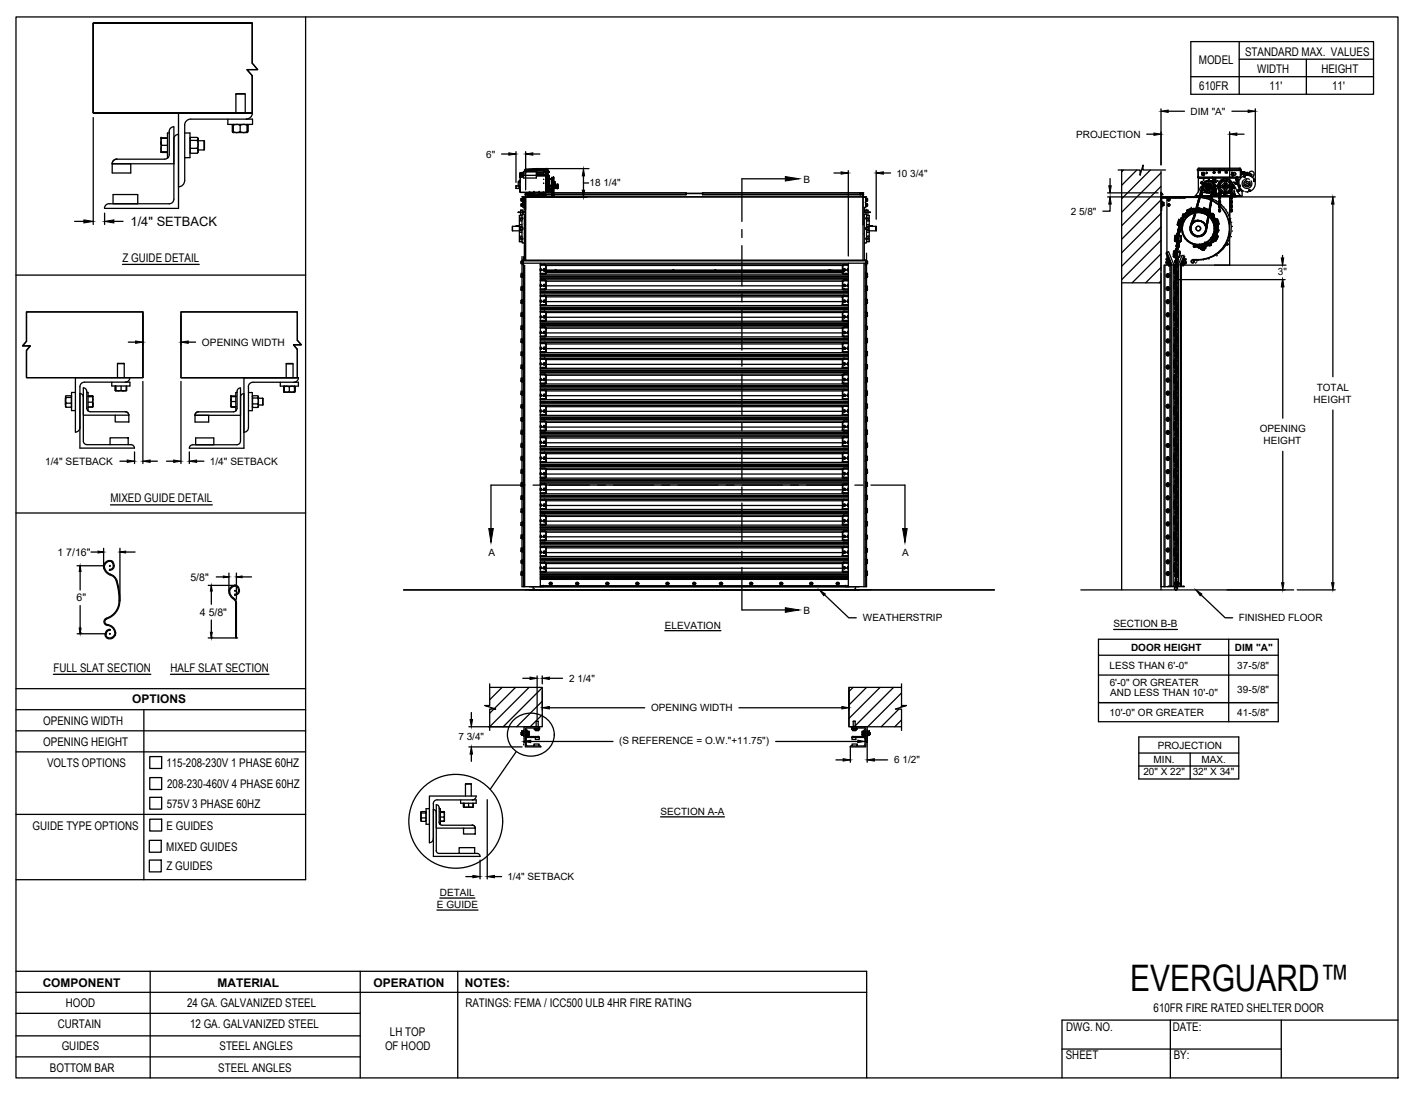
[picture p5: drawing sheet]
<svg xmlns="http://www.w3.org/2000/svg" width="279mm" height="216mm" viewBox="0 0 279 216" stroke-linecap="round" stroke-linejoin="round" font-family="sans-serif">
<defs><g id="words">
<text font-size="7.2" x="223" y="195.5">EVERGUARD™</text>
<text font-size="2.5" x="25.8" y="44.6">1/4&quot; SETBACK</text>
<g font-size="2.4">
<text x="245.7" y="11.1">STANDARD MAX. VALUES</text>
<text x="236.6" y="12.7">MODEL</text>
<text x="236.6" y="17.8">610FR</text>
<text x="248.1" y="14.4">WIDTH</text>
<text x="250.5" y="17.8">11'</text>
<text x="260.7" y="14.4">HEIGHT</text>
<text x="262.8" y="17.8">11'</text>
<text x="24.2" y="51.7">Z GUIDE DETAIL</text>
<text x="21.8" y="99.1">MIXED GUIDE DETAIL</text>
<text x="10.5" y="132.6">FULL SLAT SECTION</text>
<text x="33.6" y="132.6">HALF SLAT SECTION</text>
<text x="8.5" y="143">OPENING WIDTH</text>
<text x="26.1" y="138.8">OPTIONS</text>
<text x="8.5" y="147.2">OPENING HEIGHT</text>
<text x="9.3" y="151.3">VOLTS OPTIONS</text>
<text x="32.8" y="151.4">115-208-230V 1 PHASE 60HZ</text>
<text x="33" y="155.5">208-230-460V 4 PHASE 60HZ</text>
<text x="32.9" y="159.4">575V 3 PHASE 60HZ</text>
<text x="6.4" y="163.7">GUIDE TYPE OPTIONS</text>
<text x="32.8" y="167.9">MIXED GUIDES</text>
<text x="32.9" y="163.7">E GUIDES</text>
<text x="32.9" y="171.8">Z GUIDES</text>
<text x="8.4" y="194.7">COMPONENT</text>
<text x="42.9" y="194.7">MATERIAL</text>
<text x="73.7" y="194.7">OPERATION</text>
<text x="91.7" y="194.7">NOTES:</text>
<text x="11.4" y="202.8">CURTAIN</text>
<text x="13" y="198.8">HOOD</text>
<text x="36.9" y="198.6">24 GA. GALVANIZED STEEL</text>
<text x="37.5" y="202.9">12 GA. GALVANIZED STEEL</text>
<text x="91.8" y="198.6">RATINGS: FEMA / ICC500 ULB 4HR FIRE RATING</text>
<text x="210.4" y="203.6">DWG. NO.</text>
<text x="227.6" y="199.8">610FR FIRE RATED SHELTER DOOR</text>
<text x="231.4" y="203.4">DATE:</text>
<text x="12.2" y="207.3">GUIDES</text>
<text x="43.3" y="207.2">STEEL ANGLES</text>
<text x="76" y="207.3">OF HOOD</text>
<text x="76.9" y="204.5">LH TOP</text>
<text x="210.3" y="209.1">SHEET</text>
<text x="231.6" y="209">BY:</text>
<text x="9.8" y="211.5">BOTTOM BAR</text>
<text x="43.1" y="211.6">STEEL ANGLES</text>
</g>
<g font-size="2.1">
<text x="11.3" y="109.7">1 7/16&quot;</text>
<text x="15.1" y="118.7">6&quot;</text>
<text x="37.6" y="114.6">5/8&quot;</text>
<text x="39.4" y="121.5">4 5/8&quot;</text>
</g>
<g font-size="2">
<text x="234.9" y="22.6">DIM &quot;A&quot;</text>
<text x="212.3" y="27.2">PROJECTION</text>
<text x="95.9" y="31.1">6&quot;</text>
<text x="176.9" y="34.8">10 3/4&quot;</text>
<text x="116.3" y="36.8">18 1/4&quot;</text>
<text x="158.6" y="36.1">B</text>
<text x="211.3" y="42.4">2 5/8&quot;</text>
<text x="252.2" y="54.3">3&quot;</text>
<text x="39.9" y="68.2">OPENING WIDTH</text>
<text x="259.8" y="77.1">TOTAL</text>
<text x="259.2" y="79.5">HEIGHT</text>
<text x="248.6" y="85.3">OPENING</text>
<text x="249.3" y="87.7">HEIGHT</text>
<text x="8.9" y="91.7">1/4&quot; SETBACK</text>
<text x="41.4" y="91.7">1/4&quot; SETBACK</text>
<text x="96.4" y="109.6">A</text>
<text x="178" y="109.6">A</text>
<text x="131.2" y="124.1">ELEVATION</text>
<text x="158.6" y="121.2">B</text>
<text x="170.3" y="122.6">WEATHERSTRIP</text>
<text x="219.7" y="123.8">SECTION B-B</text>
<text x="244.4" y="122.6">FINISHED FLOOR</text>
<text x="218.9" y="132">LESS THAN 6'-0&quot;</text>
<text x="223.2" y="128.4">DOOR HEIGHT</text>
<text x="243.7" y="128.5">DIM &quot;A&quot;</text>
<text x="244.1" y="132">37-5/8&quot;</text>
<text x="112.3" y="134.6">2 1/4&quot;</text>
<text x="219" y="135.4">6'-0&quot; OR GREATER</text>
<text x="219.1" y="137.4">AND LESS THAN 10'-0&quot;</text>
<text x="244.1" y="136.8">39-5/8&quot;</text>
<text x="128.5" y="140.4">OPENING WIDTH</text>
<text x="218.9" y="141.3">10'-0&quot; OR GREATER</text>
<text x="244.1" y="141.4">41-5/8&quot;</text>
<text x="90.4" y="146.1">7 3/4&quot;</text>
<text x="122.2" y="146.8">(S REFERENCE = O.W.&quot;+11.75&quot;)</text>
<text x="228.4" y="147.8">PROJECTION</text>
<text x="176.4" y="150.7">6 1/2&quot;</text>
<text x="225.6" y="153">20&quot; X 22&quot;</text>
<text x="227.6" y="150.6">MIN.</text>
<text x="235.4" y="153">32&quot; X 34&quot;</text>
<text x="237" y="150.6">MAX.</text>
<text x="130.3" y="160.8">SECTION A-A</text>
<text x="100.1" y="173.7">1/4&quot; SETBACK</text>
<text x="86.2" y="179.2">E GUIDE</text>
<text x="86.8" y="176.8">DETAIL</text>
</g>
</g></defs>
<!-- layer: E GUIDES -->
<g fill="none" stroke="#000" stroke-width=".25">
<path d="M84.7 159.6h-.6v3.1h.6M85.5 159.8a.58 .58 0 0 1 .6 .5v7.6M85.5 158.6v10.4h9.2a.58 .58 0 0 0-.6-.6M86.1 158.8a.58 .58 0 0 1 .6 .6v2.9M86.1 158.8v4.6h5.4M86.7 159.6h.2l-.1 3.1M90.9 157.9v.6h3.1v-.6l-7.7-.1a.77 .77 0 0 0-.8 .8M91.4 158.5v.7l.2 .1M91.5 158.5v.8M91.6 158.5v.7l.4 .1M91.6 159.2l.4 .1M91.8 154.7v2.4"/>
<path d="M91.8 154.7h1.2M92.5 158.5v.7l-.5 .1M92.5 159.2l.4 .1h-.9M93 154.7v2.4M93.3 158.5v.7l-.4 .1 .4-.1M93.4 158.5l-.1 .8M93.4 159.2l-.1 .1M94 157.1h-9.3v9.2M94 157.1a.77 .77 0 0 1-.8 .8M102.8 144.9v.1M102.8 144.6h.2M102.8 145h.2"/>
<path d="M102.8 144.6h.1M102.8 144.6v.4M103 144.5h.1M103 145.1h.1M103 144.4h.1M103 144.5h.3v.4h-.3zM103 144.4h.3M103 144.5v.6M103 145.1h.3M103.3 144.9v.2h-.3M103.3 144.5h.1M103.3 145.1h.1"/>
<path d="M103.3 144.3h.1M103.3 144.5l-.3-.1v.1M103.3 144.3l.1 1M103.8 144l.2 .2v1M103.8 144v1.5h1.8M103.9 143.7l2.6 .1-1-.1M104 145.2l.2 .2h2l.2 .1M104 144.3l.1 1M104.1 145.1h.3v-.2v.2zM104.4 144.5v.3h-.3M104.4 145.1h.1M104.4 144.5h.1"/>
<path d="M104.4 144.5h-.3h.3v.4v-.1M105.3 146.8h1.1v.4h-1.1zM105.4 143.8l1.1 .1zM105.5 143.8v.1M105.6 143.8h.1M105.6 143.9l.1 .3M105.6 145.5h.8v.4h-.8zM105.6 144.2h.1M105.7 144.2v-.3v.2l.1 .1M105.7 144.1l.1 .1M105.8 142.4h.4M105.8 142.4v1"/>
<path d="M105.8 142.3v.1M106 143.9v.2l-.2 .1M106 144.1l.1 .1h-.3M106.2 142.3v.1M106.2 142.4v1M106.2 145.3l.2 .2M106.3 143.9v.2l-.2 .1 .2-.1M106.3 144.2h.1M106.3 143.9v.3M106.3 144.1v.1M106.3 143.8h.1M106.4 147.2h.1"/>
<path d="M106.4 145.5h.1M106.5 143.4h-3.1v3.1l.3-.2-.1-2.4 .3-.2M106.5 143.4l-.3 .3M106.5 147.2l.2 .2h-3l-.1-3.1 .2 .2 .1 2.7h1.4M167.8 143.4h3.3v3.1l-.3-.2M168 143.4l.3 .3M168 143.8l1.1 .1zM168.1 145.5h.8v.4h-.8zM168.1 145.5h.1M168.1 146.8h1.1v.4h-1.1zM168.2 143.8h.1M168.2 143.9v.2"/>
<path d="M168.3 143.9v.2l.1 .1-.1-.1M168.3 145.3l-.2 .2M168.4 142.4v1M168.4 142.4h.3M168.4 142.3v.1M168.5 143.9v.2l.2 .1M168.5 144.1l-.1 .1h.3M168.7 142.3v.1M168.7 142.4v1M168.8 143.9v.2l-.1 .1M168.8 144.1l-.1 .1M168.8 143.9v.3"/>
<path d="M168.8 144.2h.1M168.9 143.9l-.1 .3M168.9 143.8h.1M169.1 143.7l-1.1 .1 2.6-.1M169.1 143.8v.1M170.1 145.1h.1M170.1 144.5h.1M170.1 144.9l.1 .2h.2h-.2zM170.1 144.5h.3h-.2l-.1 .4 .1-.1M170.2 144.5v.3h.2M170.5 144.3l-.1 1M170.5 144.2v1"/>
<path d="M170.5 145.2l-.2 .2h-2l-.2 .1M170.6 143.7l.3 .2v2.4M170.7 144l-.2 .2M170.7 144v1.5h-1.8M170.7 144.5l-.1 2.7h-1.4M170.8 144.3l-.2 .2M170.9 144.3v3.1h-3.1v-.1l.3-.1M171.1 144.3h.1M171.2 144.3h.1M171.2 144.5h.1M171.2 145.1h.1M171.2 145.1h.3"/>
<path d="M171.2 144.5l.3-.1v.1M171.2 144.3l-.1 1M171.2 144.4h.3M171.2 144.5h.3v.4h-.3zM171.2 144.9v.2h.3M171.5 144.4h.1M171.5 145.1h.1M171.5 144.5h.1M171.5 144.6h.2M171.5 145h.2M171.5 144.5v.6M171.7 144.6h.1"/>
<path d="M171.7 144.6v.4M171.7 144.9v.1M83.1 160.6v1.1M83.1 160.2h1v.2M83.2 160.4h.9v1h-.9l-.1-.5zM83.2 160.4l-.1-.1v1.5l.1-.4M84.1 161.4v.7h-.9l-.1-.3 .1 .3M84.1 162h.1M84.1 160.3h.1M85.5 165.5a.77 .77 0 0 1-.8 .8M86.1 167.8a.58 .58 0 0 0 .5 .6M86.6 162.3a.58 .58 0 0 0 .6 .6h6"/>
<path d="M86.7 168.4h3.9M86.9 160.3h.7l.1 1.3-.1-.4M86.9 160.2l.8 .1M87.6 160.3h.1l-.1 .9h-.7M87.7 162v-.4l-.1 .5h-.7M87.7 162l-.8 .1M87.7 160.3h.1M87.7 162l-.1 .1M90.6 167.3h3.1v1.1h-3.1zM91.5 163.4h2.3v1.2h-2.3zM93.2 162.8l.3 .1 .2 .5M93.2 162.8a.58 .58 0 0 1 .6 .6"/>
<path d="M93.7 168.4h.4"/>
</g>
<!-- layer: ANNOTATIONS -->
<g fill="none" stroke="#000" stroke-width=".25">
<path d="M18.4 23.2v21.1M99 30.4h1.4M101.8 29.9v6.1M103.7 29.9v7.6M104.5 38.9h11.3M105.1 30.4h1.4M105.9 33.3h10.3M115.1 34.7v2.8M115.1 36.1h1M164.5 34.1h1.5M167.4 33.7v16.8M172.9 33.7v9.6"/>
<path d="M174.3 34.1h1.4M218.5 38.1h10M218.5 38.9h18M219 35.2v1.5M226.3 26.5h1.4M229.1 21.5v11M230.5 21.9h3.2M242.6 26v12.2M243.1 21.9h3.2M243.4 38.9h20.1M244.1 26.5h1.4M247.7 21.5v14.2"/>
<path d="M14.7 43.7h1.9M20.6 42.1v2.2M22.5 43.7h1.8M219 40.3v1.4h-1.4M231.9 55.2h21.7M239.6 52.3h14.1M253.1 50.4v1.9M253.1 56.6v25.9M263 40.3v34.1M25.3 67.5h1.5M28.2 62.3v5.7M28.2 75.3v16.2"/>
<path d="M35.7 62.3v5.7M35.7 75.3v16.2M37.1 67.5h1.5M23.7 91h1.4M26.5 89.2v2.3M29.6 91h1.5M32.9 91h1.4M37.4 89.2v2.3M38.8 91h1.4M253.1 89.1v25.9M263 80.9v34.1M15.2 111.7h5.4"/>
<path d="M15.8 111.7v4.7M15.8 119.5v5.6M17.9 108.9h2.5M20.4 108.2v3.5M23.7 108.2v10.3M23.7 108.9h2.9M41.1 115.5h5.3M41.7 115.5v3.8M42.7 113.9h2.5M45.2 113.1v3.4M46.7 113.1v5.2M46.7 113.9h2.9"/>
<path d="M162.7 117.4l4.8 4.5h1.5M237 117.4l4.7 4.5h1.5M242.1 116.4h11.5M256 116.4h7.5M15.2 125.1h5.8M41.1 125.9h5.8M41.7 122.4v3.5M103.2 133.9h1.4M106 133.4v8.5M107 133.4v1.6M107 136.4v3.7M108.4 133.9h2.6"/>
<path d="M108.4 139.7h18.8M131.2 124.5h11M145.8 139.7h20.3M167.5 136.4v3.7M216.7 133.2h35.5M216.7 129.3h35.5M216.7 126.2h35.5v16.2h-35.5zM216.7 138.7h35.5M219.7 124.2h12.6M242.4 126.2v16.2M92.5 143.4h7.9M92.5 147.4h10.5"/>
<path d="M93 140.6v1.4M93 148.8v1.4M96.1 157.8v15.7M103.3 146.8v.2M104.7 146.3h16.2M153.1 146.3h16.1M165 150h1.4M167.8 147.4v3M170.7 145.6v.2M171.1 144.1v6.3M172.5 150h2.6M224.7 145.4h19.7v8.3h-19.7z"/>
<path d="M224.7 148.6h19.7M224.7 151.2h19.7M234.8 148.6v5.1M86.2 179.6h8.1M86.8 177.2h6.9M91.9 173h1.4M94.7 169.7v3.8M97.6 173h1.4M130.3 161.2h12.7"/>
</g>
<g fill="#000" stroke="#000" stroke-width=".2">
<path d="M100.4 30.2l1.4 .2-1.4 .2zM103.7 30.4l1.4-.2v.4zM115.1 33.3l.3 1.4h-.5zM114.9 37.5h.5l-.3 1.4zM166 33.9l1.4 .2-1.4 .3zM172.9 34.1l1.4-.2v.5zM218.8 36.7h.5l-.3 1.4zM227.7 26.2l1.4 .3-1.4 .2zM229.1 21.9l1.4-.2v.5zM242.6 26.5l1.5-.3v.5zM246.3 21.7l1.4 .2-1.4 .3zM16.6 43.4l1.8 .3-1.8 .3z"/>
<path d="M20.6 43.7l1.9-.3v.6zM219 38.9l.3 1.4h-.5zM253 55.2l.3 1.4h-.5zM252.8 50.9h.5l-.2 1.4zM253.1 55.2l.2 1.4h-.4zM263 38.9l.2 1.4h-.5zM26.8 67.3l1.4 .2-1.4 .3zM35.7 67.5l1.4-.2v.5zM25.1 90.8l1.4 .2-1.4 .2zM28.2 91l1.4-.2v.4zM34.3 90.8l1.4 .2-1.4 .2zM37.4 91l1.4-.2v.4z"/>
<path d="M15.8 111.7l.2 1.1h-.4zM19.3 108.8l1.1 .1-1.1 .2zM23.7 108.9l1.1-.1v.3zM41.7 115.5l.2 1.1h-.4zM44.1 113.7l1.1 .2-1.1 .1zM46.7 113.9l1.1-.2v.3zM161.7 116.4l1.2 .8-.4 .4zM236 116.4l1.2 .8-.4 .4zM252.9 115h.4l-.2 1.4zM262.7 115h.5l-.2 1.4zM15.6 124h.4l-.2 1.1zM41.5 124.8h.4l-.2 1.1z"/>
<path d="M104.6 133.6l1.4 .3-1.4 .2zM107 133.9l1.4-.3v.5zM107 139.7l1.4-.3v.5zM166.1 139.4l1.4 .3-1.4 .2zM92.8 142h.4l-.2 1.4zM93 147.4l.2 1.4h-.4zM103.3 146.3l1.4-.2v.5zM166.4 149.7l1.4 .3-1.4 .2zM169.2 146.1l1.5 .2-1.5 .3zM171.1 150l1.4-.3v.5zM93.3 172.8l1.4 .2-1.4 .2zM96.1 173l1.5-.2v.4z"/>
</g>
<!-- layer: LH TOP OF HOOD -->
<g fill="none" stroke="#000" stroke-width=".25">
<path d="M101.8 37.2h.1M101.8 37.2h.9M101.8 36.7h.5M101.8 36.7h.1M101.8 36.7v.5M102.4 35.9h-.1v.9h.1M102.6 35.8h.1M102.6 35.9h.1M102.6 35h.1M102.6 34.9h.1M102.6 37.8h.1M102.6 34.4h.1"/>
<path d="M102.6 34.4l.1 .1M102.6 35.8v.1M102.6 34.9v.1M102.6 37.7h.1M102.6 37.6v.1M102.6 37.7v.1M102.6 37.6h.1M102.6 35.7v.2M102.6 37.6v.2M102.6 34.3l.1 .1M102.6 34.4h.1h-.1M102.6 34.3h.1"/>
<path d="M102.6 34.7h.1M102.6 35.7v.1M102.6 34.5l.1 3.5h5v-3.3v3.2M102.6 35.7h.1M102.6 35.1h.1M102.6 34.8h.1M102.7 34.3h.1M102.7 35.7h-.3v1.3h.3M102.7 34.3h-.1M102.7 34.4h.1M102.7 34.4v.1M102.7 34.3l.1 .2"/>
<path d="M102.7 34.3v.3M102.7 34.3v.2M102.7 34.7h.1M102.7 34.5h.5M102.7 34.5a.24 .24 0 0 1 .3-.2 .24 .24 0 0 1 .2 .2M102.7 34.3a.23 .23 0 0 1 .3-.2 .23 .23 0 0 1 .2 .2M102.7 34.5v.2M102.7 34.5v.3M102.8 34.3h.1M102.8 34.9h.1M102.8 34.9h.4zM102.8 34.5h.4"/>
<path d="M102.8 34.3l.2-.2 .1 .2M102.8 34.9h.3M102.8 34.1l.3 .1M102.8 39.2h.3v.2h-.3zM102.8 39.2v.3v-.1M103 38.9h68M103 38.8h68M103.1 39.4v.3h-.3v-.2v.2h.3M103.1 39.2h.1M103.1 34.2h-.3l.3-.1 .1 .2M103.2 34.3h.1M103.2 39.1v.6"/>
<path d="M103.2 39l.1 .9M103.2 39h.1M103.2 34.3l-.2-.2-.3 .2M103.2 34.4h.1M103.2 34v.2M103.2 34.5v.3M103.2 34h.1M103.2 34l-.1 .1M103.2 34.5l.1 .2M103.2 34.3v.2zM103.2 34.5h.1M103.3 34.3h.1"/>
<path d="M103.3 34.3l-.1 .3M103.3 34l-.1 .3M103.3 34.3h-.1M103.3 34.4h.1M103.3 34.4v.1M103.3 38.9h.4v12.5M103.3 34.7h.1M103.3 34h.1M103.3 34.5h.1M103.3 33.9h2.5v.7h-2.5zM103.3 34v.3M103.3 34.5v.6h2.5v-.5"/>
<path d="M103.3 38.9v1.7h-.1v-1.6M103.4 38.9h5.8v-.1h-5.9l-.1 .2M103.4 38.8h-.1h.1M103.5 33.6v.1h.2M103.5 33.6h.2M103.5 38.9v2.4M103.6 38.4h31.8M103.7 33.6h.2v.1h-.2zM103.7 33.4l-.2 .2M103.7 33.4h.2M103.7 38.1v.8M103.7 38.8v.1"/>
<path d="M103.7 38.1h.6M103.7 38.1v3.2M103.7 38.2h.6M103.7 33.8l.1 .1M103.8 33.8l-.1 .1M103.8 33.8h.1M103.8 33.7v.2M103.9 33.4l-.2 .2M103.9 33.9v-.2h4v-.1h-4v-.2h4v.2h.2v.1h-.2v1.2M103.9 33.4l2-.1 1.9 .1M104 38.4v.1M104 38.4h.3"/>
<path d="M104 38.5h.1M104.1 38.4v.1M104.1 38.5h.2M104.2 38.6h.1M104.2 38.3h.1M104.2 38.3v.3M104.2 38.8h-.8h.8M104.2 38.8h.1M104.3 38.3v.3M104.3 38.6h.1M104.3 38.7l-.1 .1M104.3 38.4h.1"/>
<path d="M104.3 38.4v-.3v.5M104.3 38.7l.1 .1v-.1M104.3 38.3h.1M104.3 38v.7M104.4 38.7h-.1M104.4 38v.7v-.7M104.4 38.6l.1 .1M104.4 38.6h.1M104.5 38.6v.1M104.5 38.2v.4M104.5 38.3l-.1 .3M104.5 38.6h.1"/>
<path d="M104.5 38.3h.1M104.5 38h.1M104.5 38l.1 .2M104.5 38.7h.1M104.5 38.7h2.1M104.5 38.2l.2 .1M104.6 38v.3h.1M104.6 38.5l-.1 .2M104.6 38.5h.2M104.7 38h.1M104.7 38v.4M104.7 38l.1 .5"/>
<path d="M104.7 38.4l.1 .1M104.8 38.6v.1M104.8 38.5h2.1M104.8 38.3l.2 .2-.2-.2M104.9 38v.3M104.9 38.2h.1M104.9 38.2l.1 .2M105 38v.1M105.2 38v.1M105.3 38.2l-.1 .2h-.2M105.3 38.2h.1M105.3 38.2l.1 .3"/>
<path d="M105.3 38v.2M105.3 38.2l.1 .2M105.4 38h.1M105.4 38.2h-.1M105.4 38v.2M105.4 38.5h-.3h1.6M105.4 38h.9v.5h-.9zM105.4 38.5h.1M105.7 38.5h.1M105.7 38.5v.1M105.8 34h.2v.5h-.2M105.8 34.7h1.9"/>
<path d="M105.9 38.5v.1M105.9 38.5h.1M106 34h.1M106 34.4h.1M106.1 34h.2v.5h-.2zM106.3 34h.1M106.3 34.4h.1M106.3 38.5h.1M106.3 38h.1M106.4 38h-.1M106.4 38.5h.3M106.4 38.2l-.1 .2"/>
<path d="M106.4 34h.2v.5h-.2zM106.4 38h.1M106.4 38.2h.1M106.4 38v.2M106.4 38.2v.3M106.4 38.2l.1 .2M106.6 38v.1M106.6 38.6h-.1M106.6 38.6h-1.8l1.8 .1M106.6 38.7h.1M106.6 34h.1M106.6 34.4h.1"/>
<path d="M106.6 38.7v.1M106.6 38.6h.1M106.6 38.7h-.1h.1M106.6 38.6v.1M106.7 38.8h.1M106.6 38.6h-2.1M106.7 38.5l-.1 .2M106.7 38.7l-.1 .1M106.7 34h.2v.5h-.2zM106.7 38.7v.1l.1-.1M106.7 38.5h.1M106.7 38.7v.1z"/>
<path d="M106.7 38v.1M106.7 38.7v.1M106.8 38.7v.1M106.8 38.8h.1M106.8 38.2l-.1 .2h-.2M106.8 38.8v-.1v.1M106.8 38.2h.1M106.8 38.6v.2M106.8 38.6l.1 .2M106.8 38.6l.1 .2zM106.8 38.6l-.1 .1M106.9 38.3l-.2 .2 .2-.2"/>
<path d="M106.9 38.6v.2M106.9 38.8h.1M106.9 38.6h.1M106.9 38v.3M106.9 38.5l.1-.1-.1 .1M106.9 38.5h.1M106.9 38.6l.1 .2v-.2h.2M106.9 34h.1M106.9 34.4h.1M107 38.6v.2M107 38.6h.1M107 38.5h.2v.2"/>
<path d="M107 38.8h.1M107 34h.3v.5h-.3zM107 38.4l-.1 .1M107 38.6v.1M107 38.7h.1M107 38.7v.1M107 38.2h.1M107 38v.4M107.1 38h-.1M107.1 38.6l.1 .1-.1 .1zM107.1 38.6h.1M107.1 38l-.1 .4"/>
<path d="M107.1 38.7h.1M107.2 38.7h.1M107.2 38.3l.1-.1v.4zM107.2 34h.1M107.2 34.4h.1M107.3 35.4h.1M107.3 36.2h.1M107.3 38h.1M107.3 38.3h.1M107.3 38.6h.1M107.3 38.6l-.1 .1M107.3 38.3v.3"/>
<path d="M107.3 38.2v.1M107.3 38.8v-.1l.1 .1M107.3 38v.7M107.4 38.7l.1 .1M107.4 33.9h.4zM107.4 33.9l.1 .1M107.4 33.9h.1M107.4 38v.7M107.4 33.7v.2M107.4 34a.24 .24 0 0 1 .4 .2 .25 .25 0 0 1-.4 .3M107.5 38.7v.1M107.5 38.3h.1"/>
<path d="M107.5 38.6h.1M107.5 38v.7M107.5 38.5h.1l-.1 .1M107.5 38.3l.1 .2M107.5 38.3v.3M107.5 38.8h.8zM107.5 34.5l.2-.3-.4-.2v.5h.3M107.5 34h.1M107.5 34.5h.1M107.6 34l.2 .2-.2 .3M107.6 38.3h.1M107.6 38.6h.1"/>
<path d="M107.6 38.3l.1 .2M107.6 34h-.1M107.6 34h.1M107.6 34l.2 .1M107.6 34.5h.1M107.7 34l.1 .2-.1 .2M107.7 34.5h.1M107.7 37.3h.1M107.7 35.9h.4M107.7 35.7h.4M107.7 35.7h.2M107.7 35.2h.3"/>
<path d="M107.7 37.1h.4M107.7 34.9h.4M107.7 37.6h.4M107.7 37.8h.4M107.7 38.5l-.1 .1M107.7 38.4v.1M107.7 35.1h.2M107.7 35.2h.1M107.7 36.3h.6M107.8 37.1l-.1 .2M107.8 37.2h.5M107.8 34.1h.1"/>
<path d="M107.8 33.9h.1M107.8 33.9l-.2 .1M107.8 33.7v.2M107.8 34.4l-.1 .1M107.8 34.4h.1M107.8 34.1v.2M107.8 34.1v.1M107.8 34.3h.1M107.8 34.3v.1M107.9 35.5h.1M107.9 35.9v1.1h-.2M107.9 36.8h.2"/>
<path d="M107.9 33.4l.2 .2M107.9 35.7h.1M107.9 33.4h.1M107.9 35.1h-.2h.2M107.9 35.1h.1M107.9 35.6h.1M107.9 35h.1M107.9 35v.1M107.9 35.5v.2M108 34.7h.1M108 34.1h.1M108 34.8h.1"/>
<path d="M108 34.4h.1M108 34.3h.1M108 34.2h.1M108 35h.1M108 33.7v1.2M108 35l-.1 .1M108 35.7h-.1M108 35.6l-.1 .1M108 34.3v.4M108 34v.2M108 35.2l-.3 .1M108 34.2v.2"/>
<path d="M108 35.6v.1M108 35.7h.1M108 35.6h.1M108 34.4v.3M108 34.4v.2M108 34h.1M108 34.7v.2M108 34.7h.2v-.3v.3M108 34h.3zM108 34.4l.1 .3M108 35.5v.1M108 34.1v.3"/>
<path d="M108 34.1v.1M108 33.5l.4 .4M108.1 35.1l-.1 .1M108.1 35.4l-.2 .1M108.1 35.4l-.1 .2M108.1 34.5v.4M108.1 35h.1M108.1 34.8h.1M108.1 37.8h.1M108.1 35.9h.1M108.1 35.7h.1M108.1 36.8v.2z"/>
<path d="M108.1 34.8v.2M108.1 36.8v.2M108.1 36.7v-.8v.9M108.1 35v.1M108.1 37.6v.3M108.1 36.7h.1M108.1 35.1h.1M108.1 36.2h.1M108.1 36.5h.1M108.1 33.7l.2 .3M108.1 33.7l.3 .2M108.1 33.6h.1"/>
<path d="M108.1 33.7h.1M108.1 33.7l.2 .2M108.1 35.4h.1M108.1 35.5v.1v-.1M108.1 35.3h.1M108.1 34.9h.1v-.2v.2M108.1 37.6h.1M108.1 37.5h.1M108.1 34.8v.3M108.1 37.6v.1M108.1 35.7v.1M108.1 37.6v.2"/>
<path d="M108.1 35.7v.2M108.1 35.6v.3M108.1 36.8h.1M108.1 35.6h.1M108.1 35.3v.3M108.1 36.1v.4M108.1 36.7v.3M108.1 37.7v.1M108.1 35.8v.1M108.1 37.5v.1M108.1 37.8v.1M108.1 35h-.4"/>
<path d="M108.1 36.1h.1M108.1 36.9h-.2M108.1 34.6l-.1 .1M108.1 35l.1 .3M108.1 35.3v.5l.1-.5M108.1 35.8v2.1l.1-2.1M108.1 35.3v-.2l.1 .2M108.1 37.9v.1l.1-.1M108.2 37.8h.1M108.2 37.6h.1M108.2 35.7h.1M108.2 35.9h.1"/>
<path d="M108.2 35.6h.1M108.2 34.7l.1 .1M108.2 35.3h.1M108.2 35.3v.3M108.2 37.5v.1M108.2 37.5h.1M108.2 37.4h.1M108.2 37.3h.1M108.2 36.8h.1M108.2 37h.1M108.2 35.1h.1M108.2 36.7h.6"/>
<path d="M108.2 34.4h.1M108.2 36.7h.1M108.2 36.7v.1v-.1M108.2 34.8v.1M108.2 35h.1M108.2 33.9l.1 .1M108.2 35.5h.1M108.2 35.3l.1-.2v.3M108.2 37.3v.1M108.2 35.5v.1M108.2 36.4h.1M108.2 37.7h.1"/>
<path d="M108.2 35.8h.1M108.2 34.9h.1M108.2 35.7l.1 .1M108.2 34.8v.2M108.2 35.7v.2M108.2 37.6l.1 .2M108.2 35l.1 .1M108.3 37.8h.1M108.3 37.6v.1M108.3 35.8v.1M108.3 34.8v.1M108.3 34.9v.2"/>
<path d="M108.3 35.8h.1M108.3 37.6h-.1M108.3 34.8h-.1M108.3 34.8h.1M108.3 37.6h.1M108.3 34.9h.1M108.3 35h.1M108.3 35.4v.1M108.3 37.2h.1M108.3 35.5h.1M108.3 35.7h.1M108.3 35.9h.1"/>
<path d="M108.3 35.4h.1M108.3 35.5v.1M108.3 37.2v.1M108.3 35.9l.1 .8M108.3 36.8h.1M108.3 36.9h.1M108.3 36.9v.4l.1-.4M108.3 35.5l.1-.1v.3M108.3 37.3h.1M108.3 37h.1M108.3 37.6v.2M108.3 37.7v.1"/>
<path d="M108.3 35.7v.2M108.3 34.8v.3M108.3 38.8h.1h-.1M108.3 34h.1M108.3 33.8v.2M108.3 35.6h.1M108.3 35.6v.3M108.3 37.4h.1M108.3 37.3v.1M108.3 35.3h.5M108.4 35.8h.1M108.4 34.9h.1"/>
<path d="M108.4 35h.1M108.4 37.7h.1M108.4 37.8h.1M108.4 34.9v.1M108.4 37.6v.2M108.4 33.8v.1M108.4 33.9l-.1 .1M108.4 33.9h.1M108.4 35.9h.1M108.4 36h.1M108.4 35.7h.1M108.4 36.3h.1"/>
<path d="M108.4 36v.3M108.4 36.6h.1M108.4 36.7h.1M108.4 36.3v.3M108.4 36.8h.1M108.4 37.3h.1M108.4 35.3h.1M108.4 35.8v.1M108.4 37.7v.1M108.4 37.2h.1M108.4 35.3v.1M108.4 35.7v1"/>
<path d="M108.4 37h.1M108.4 36.6v.1M108.4 35.8v.9M108.4 35.7h-.1M108.4 36.9h.4M108.4 37.3h.4M108.4 35.4v1.2h.4v-1.2M108.4 36.6l.4 .1M108.4 36.7h.4M108.4 36.6h.4M108.4 36.8h.4zM108.4 36.8h.4"/>
<path d="M108.4 36.9h.1M108.4 35.4h.1M108.4 35.3h.4M108.4 35.4h.4M108.4 36.8l-.1 .1M108.4 35.5h-.1M108.4 35.3v1.4M108.4 36.7v.6M108.4 36.9v.1M108.6 37.3l.1 .4M108.7 37.7h.2M108.7 37.3v.4"/>
<path d="M108.8 36.8h.1M108.8 35.4h.1M108.8 36.7h.1M108.8 35.3h-.4M108.8 35.3h.1M108.8 35.3v.2M108.8 36.6h.1M108.8 36.6l.1 .2M108.8 36.6v.1M108.8 36.9h.1M108.8 36h.1M108.8 36.8h-.6"/>
<path d="M108.8 36.2h.1M108.8 36.5h.1M108.8 35.3v2.4M108.8 36.4h.1M108.9 35.3v-.3h.4v.8M108.9 36.7v.1M108.9 36.8v1.9h.4v-1.9M108.9 37.7h.1M108.9 36h.1M108.9 36.5h.1M108.9 37.7v.8M108.9 36.5v.2"/>
<path d="M108.9 37.3h.1M108.9 38.5h.1M108.9 35.2h.1M108.9 35.3h.1M108.9 35.5h.1M108.9 35.4h.1M108.9 35.5v.7M108.9 36.8v.1zM108.9 36.9h.1M108.9 35.9v.8h.3v-.8M108.9 36.7v1.8h.3v-1.8M108.9 35.9v-.8h.3v.8"/>
<path d="M108.9 35.9v.9M108.9 35v.1M108.9 35.9v.8M108.9 38.5v.2M109 35.9v.9zM109 35.9v.9M109.1 35.9v.9M109.1 35.9v.8M109.1 35.9v.8v-.8M109.2 35.9v.9zM109.2 35.9v.8v-.8M109.2 35h.1"/>
<path d="M109.2 38.7h.1M109.2 36.8h.1M109.2 35.9h.1M109.2 35.9v.9M109.2 35v.9M109.2 36.8v1.9M109.3 38.6v.1M109.3 38.7h.1M109.3 37.2h.1M109.3 35.8v1M109.3 35.8h.2v1h-.2M109.3 35.9h-.4v.8"/>
<path d="M109.3 36.9h.1M109.3 37.1h.1M109.3 37v-.2v.4h.5M109.3 36.2h.2zM109.3 36.8h.2zM109.3 36.8h.1M109.3 36.8h.2M109.4 37v-.2l-.1 .3M109.4 37h.1M109.4 36.2h.1M109.4 37v.1M109.5 36.8h.1"/>
<path d="M109.5 37v-.2l-.1 .3M109.5 36.7h.1M109.5 36.2l.1 .2M109.5 36.2h.1M109.5 36.4h.1M109.6 37h.1M109.6 37v.1M109.6 36.7l-.1 .3M109.6 36.7h.1M109.6 36.4l-.1 .1M109.7 36.7h.1M109.7 36.7l-.1 .4"/>
<path d="M109.7 36.7l-.1 .3M109.7 37.1h.1M109.7 37v.1M109.7 37.1v.1M109.8 36.8v.3h.2l-.1-.2M109.8 36.6l-.1 .1 .3-.1M109.8 36.6h-.1M109.9 37.2h.1M110 36.5h.1M110 36.7v-.2v.2M110 36.6l.1 .1M110 37.1v.1"/>
<path d="M110 36.6h.1M110 36.5l.1 .5M110.1 36.6h.1M110.1 37l-.2-.1 .1-.1-.3-.1 .1 .4M110.1 36.9h.1M110.1 36.7h.1M110.1 37l-.1 .1M110.1 37h.1M110.1 37.1h-.4M110.1 37.1v.1M110.1 37.1h.1M110.1 36.7v.3"/>
<path d="M110.1 36.7l-.1 .1M135.4 38.4h.1M135.4 38.1h-31.8h31.8v.3M135.4 38.1h3.2M135.4 38.1h.1M135.4 38.2h3.2M138.6 38.4h.1M138.6 38.1h31.8h-31.8v.3M138.6 38.4h31.8M138.6 38.1h.1M169.7 38.4h.1M169.7 38.1v.3z"/>
<path d="M169.7 38.1h.6M169.7 38.2h.6M170.3 38.1v.8M170.3 38.1v13.3M170.7 38.9h-.4v5.4M170.7 39v.9M170.8 39.1v.6M170.9 39.2h.1M170.9 39.2h.2v.2h-.2zM170.9 39.4v.3l.3-.2-.1 .2M170.9 39.7h.3M171.1 39.2l.1 .3-.1-.1"/>
<path d="M220.6 33.5h4.4v1.1l.5-2v.9h4.5M221.3 33.5v82.9M221.7 33.5l-.4 .4M224.3 33.5l-3 3.1M227 33.5l-5.7 5.7M229.1 38.2h.1M229.1 38.8v.1M229.1 34.1l-7.8 7.8M229.1 36.8l-7.8 7.8M229.1 39.5l-7.8 7.7M229.1 33.8v82.6M229.1 38.9h7.4"/>
<path d="M229.1 38.1h.1M229.1 38.1l.4 .3zM229.2 38.2v.6M229.2 38.9h7.3M229.2 38.2v.6v-.6M229.2 40l.1 .6zM229.2 38.1h-.1M229.2 39.8l.1 .2M229.2 39.9l-.1 .1M229.3 40h.1M229.4 38.9l-.3 .3v2.4h.1v-2.4l.2-.1M229.4 39h4.5v.1h-4.5"/>
<path d="M229.6 39.9v.4v-.2h-.3M229.8 38.9h.1M230.1 39l-.1 .1M230.3 39.1v10.7M230.3 38.9v.1M230.5 39.3h.2v.2h-.2zM230.5 39.6l-.1-.1 .2-.3 .2 .3-.1 .1M230.6 39.6h.1M230.7 39.6h.1M230.7 38.9h.1M231 39l-.1 .1M231.3 38.9h5.1a6.2 6.2 0 0 1 6.2 6.8 6.2 6.2 0 0 1-7.2 5.5 6.2 6.2 0 0 0 7.1-5.5 6.2 6.2 0 0 0-6.1-6.7z"/>
<path d="M231.6 38.9h.1M232 38.9l-.2 .2M232.6 38.9h-.1M232.9 38.9l-.2 .2M233.5 38.9h-.1M233.8 38.9l-.2 .2M234.4 38.9h-.1M234.7 38.9v.1M235.3 38.9h-.1M235.6 38.9v.1M235.8 38.8a6.2 6.2 0 0 1 7.1 5.3 6.2 6.2 0 0 1-5.3 7M235.9 38.7h8.9"/>
<path d="M235.9 38.6h-.1M236 38.7h-.1l.1 .1M236.2 38.9h.1M236.3 40v.1M236.4 35h.1M236.4 33.7l.1 4.1M236.4 34.9v.1M236.4 39.7l-.1 .2M236.4 35h.3M236.4 33.3l-.2 .2M236.5 33.3h.1M236.5 35.1h.6"/>
<path d="M236.5 39.4l-.1 .2M236.5 33.3l.1-.1h8l.1 .1M236.6 38.9l-.1 .1M236.6 39.8l-.1 .1M236.6 39.1l-.1 .2M236.6 39.5v.1M236.6 38.8v.2M236.7 35l7 .1h-7.2M236.7 35v.2l.1-.1M236.7 39.2v.1M236.7 38.5v.2M236.8 38.9v.1"/>
<path d="M236.8 38.2l-.1 .2M236.9 37l-1 1.6M236.9 38l-.1 .1M236.9 38.6v.1M236.9 36.1v.1M236.9 38.3l.2-.1 .1 .2-.2 .1zM236.9 37.7v.1M237 38.3l-.1 .1M237 38.3l.2 .1M237 37.5v.1M237 38v.1M237 35.2h.2"/>
<path d="M237.1 35.1v.1M237.1 37.2v.1M237.1 38.9h.1M237.1 37.8v.1M237.1 35.8l-.2 .3M237.1 34.3h.1M237.1 34.3l.2 .3M237.1 34.3l.3-.2 .3 .2M237.2 37l-.1 .1M237.2 37.7h-.2v.5M237.2 38.3l-.2 .1M237.2 37.7v.5"/>
<path d="M237.2 37.5v.1M237.2 35.9l-.2 .3M237.2 36.7v.1M237.2 35.9l-.1 .3 .2-.3M237.3 35.1h.7M237.3 35.1v.1M237.3 37.3l-.1 .1M237.3 34.6h.2M237.3 37h-.5M237.3 34.6h.2h-.2M237.3 37l.8 1h1.3M237.3 36.5v.1"/>
<path d="M237.3 37v.1M237.3 37.2v.1M237.3 34.6h.1M237.3 37.3h.2M237.3 37h.1M237.4 34.6h.1M237.4 36l-.2 .3M237.4 37.2h.1M237.4 36.9h.1M237.4 36.8l-.1 .1M237.4 36.9v.2M237.4 36.8h.1"/>
<path d="M237.4 36.8v.1M237.4 36.2v.1M237.4 39h-.1M237.4 37v.1M237.4 37.1l.1 .2M237.4 37.5h.1M237.4 36.6h.1M237.4 37.1l-.1 .1M237.5 37.5h.1M237.5 37.3h.1M237.5 36.1l-.2 .3 .2-.3M237.5 35.5l-.1 .1"/>
<path d="M237.5 34.6h-.2h.2M237.5 37.4h.1M237.5 37.4l-.1 .1M237.5 37.3v.1M237.5 37.4l.1 .1M237.5 35.5v.1M237.6 35.1h.1M237.6 35.1v.1M237.6 36l-.1 .1M237.6 36.3l-.1 .1M237.6 35.2h.1M237.6 37.5h.1"/>
<path d="M237.6 36.5h.1M237.6 36.5l.1 .1M237.6 36.5v.1M237.6 36.6h.1M237.6 37.6l.2 .1M237.6 37.6h.1M237.7 36.2h-.1M237.7 34.3l-.2 .3M237.7 36.6h.1M237.7 36.5h.1M237.7 36.2h.1M237.7 35.1l-.1 .1"/>
<path d="M237.7 37.5l-.1 .1M237.7 34.3l-.1-.2h-.3l-.2 .2 .2 .3M237.7 34.4h.1M237.7 36.6h-.1M237.8 37.7h.1M237.8 36h.1M237.8 37.7l.2 .1M237.8 36.2l-.1 .4M237.8 36.3l-.7-.4-.1 .1-.1 .2 .8 .4M237.8 37.7v.2l.2-.1M238 35.1v.1M238 38.9l-.1 .1"/>
<path d="M238 35.9h.1M238 37.8l.2 .1M238 37.6h-1v.4h1M238 34.2h.1zM238.1 34.2h.1M238.1 37.8v.2M238.1 35.1h5.8M238.1 35.1v.1h-.2M238.1 39.2h.1M238.2 35.7h.1M238.2 37.9h.1M238.2 37.9l-.1 .1"/>
<path d="M238.2 36.8h.1M238.2 35.6h-.1M238.3 36.9h.1M238.3 35.8h-.1M238.3 37.9h.1M238.3 36.7h.1M238.3 37.9l.1 .2v-.1M238.3 37v-.3l.3-.1 .1 .3-.3 .2M238.3 37.1h.1M238.3 37l.2 .1M238.3 37v.1M238.3 37v-.3l.3-.1 .1 .3-.2 .2"/>
<path d="M238.4 37.1h.1M238.4 35.7v.1M238.4 37.4h.1M238.5 35.1h.1M238.5 37.1h.1M238.5 37.9l-.1 .1M238.5 36.3h.1M238.5 37.4h-.1M238.5 37v.1M238.5 37.4h.1M238.5 35.8h-.1M238.5 35.6h-.1"/>
<path d="M238.5 38.1h.2M238.5 37.9h-.1M238.5 37.9l.1 .1M238.5 35.4h.1M238.6 37.2v.1M238.6 38v.1M238.6 37.3h.1M238.6 37.1h.1M238.6 38.1h-.1M238.6 35.6l.1 .1M238.7 35.6h.1M238.7 35.6v.1"/>
<path d="M238.7 36.7v.3h-.4l.1-.4 .3 .1M238.7 37h.1M238.7 35.8h.1M238.7 37.9h-.2M238.7 37.9v.2M238.7 35.7h.1M238.7 39.1v.1M238.7 36.7l-.1 .4M238.7 36.7h.1M238.7 36.7l-.1-.1-.3 .1-.1 .3 .4 .1M238.7 37.1l-.1 .2M238.7 37.2h.1"/>
<path d="M238.7 36.8l.1 .1M238.7 36.9h.1M238.7 36.8h.1M238.7 37.2l-.1 .1M238.8 37.9h-.1M238.8 36.8a.29 .29 0 0 0-.5-.2 .29 .29 0 0 0 0 .5 .29 .29 0 0 0 .5-.2M238.8 36.9h.1M238.8 37.9h.1M238.8 36.8a.33 .33 0 0 0-.5-.2 .33 .33 0 0 0 0 .5 .33 .33 0 0 0 .5-.2M238.8 36.6v.1M238.8 36.8v.1M238.8 36.6h.1"/>
<path d="M238.8 38h.1M238.8 36.6l.1 .1M238.8 39.4h.1M238.9 36.7h.1M238.9 39.8l-.1 .1M238.9 35.8v.1M238.9 35.9h.1M238.9 35.7h.1M238.9 37.8v.2l-.1-.1M238.9 39.5v.1M239 38.3h.1v.1h-.1zM239 37.8l-.2 .1"/>
<path d="M239 37.8h.1M239 39.2v.1M239 38.4h.1M239 37.8l.1 .1M239 38.9v.2M239.1 39.8l-.1 .1M239.1 38.7v.1M239.1 36h.1M239.1 38.4h.1M239.1 38.4h-.1M239.1 39.5v.1M239.1 35.2h.1"/>
<path d="M239.1 37.7v.2M239.1 39.2v.1M239.1 38.4v.1M239.2 35.1h.1M239.2 35.2h.1M239.2 35.1v.1M239.2 37.7l-.2 .1M239.2 39v.1M239.2 38.2v.1M239.2 37.7h.1M239.2 38.7v.1M239.3 37.7h.1"/>
<path d="M239.3 37.9l-.1 .2M239.3 36.1v.1M239.3 37.5l.1-.1v.1M239.3 37.5l-.1 .2M239.3 37.5v.1M239.3 38.5v.1M239.4 37.7l-.1 .1M239.4 35.6h.1h-.1M239.4 35.6h.1M239.4 37.5h.1M239.4 35.5l.1 .1M239.4 35.5h.1"/>
<path d="M239.4 39.3l-.1 .1M239.4 38.2v.1M239.4 36h.1M239.4 36.1h.2v.3h-.2zM239.4 37.7l.2 .1M239.4 37.7h.1M239.4 35.3l.2 .1M239.4 36.3h.1M239.4 38.1l.2 .2M239.4 35.3h.1M239.4 35.3h.4M239.4 39.7h.1"/>
<path d="M239.4 35.3l.2 .1zM239.4 34l.1 .2M239.5 36h.1M239.5 36h-.1M239.5 34v.2M239.5 35.5h.1M239.5 37.6l-.1 .1M239.5 37.6v.1M239.5 35.4l-.1-.1v.3h.1M239.5 35.4v.1M239.5 37.2v.1M239.5 35.4h.1"/>
<path d="M239.5 34.1h.1M239.5 35.4h.3M239.5 34.1l.1-.1v.1M239.5 37.7l.3 .1M239.5 36.5v.1M239.5 37.7v.1M239.5 36.2l.1 .1M239.6 37h-.1M239.6 36.7v.1M239.6 34.1h.1M239.6 33.9l.1 .2M239.6 33.9l-.2 .1"/>
<path d="M239.6 37.5l-.1 .1M239.6 33.5h2v.2h-2zM239.6 37.5v.1M239.6 37.6h.1M239.6 33.9l.1 .2-.2 .1M239.6 33.9l-.1 .1M239.6 33.3h-3.1v.2h-.2v.2h.2l-.1 1.3h8.4M239.6 38.3h.1M239.6 37.4h.1M239.6 35.3h.3M239.6 37.3h.1M239.7 34.1l-.2 .1"/>
<path d="M239.7 35.3h.1M239.7 37.3v.1M239.7 35.6v.1M239.7 37.2l-.1 .2M239.7 35.6h.2l-.1 .1M239.7 35.6h.1M239.7 35.6l.2 .1M239.7 38.1v.2M239.7 37h-.1M239.7 36.7v.1M239.7 37v.2M239.7 36.6v.1"/>
<path d="M239.7 37.1l.1 .1M239.7 35.7h.1M239.7 36.7h.1M239.7 35.5h.1M239.7 35.4l.1 .1M239.7 37h.1M239.7 37.1h.1M239.7 37.4h.1M239.7 35.3v.1M239.7 36.7l.1 .1M239.7 36.6h.1M239.8 36h.1"/>
<path d="M239.8 35.5h.1M239.8 37.7h.1M239.8 37h.1M239.8 35.5l.1 .1M239.8 37l-.1 .1M239.8 35.4h.1M239.8 36.6h.1M239.8 35.5h-.1M239.8 37.2h.1M239.8 37.2h-.1M239.8 38h-.1h.3M239.8 35.3h.1"/>
<path d="M239.8 36.6l-.1 .1M239.8 36.8h.1M239.9 35.7h.1M239.9 37.7h.1M239.9 38.1l-.1 .2M239.9 35.3v.3M239.9 37.4l-.2 .3M239.9 38.1h.1M239.9 37.4v.3M239.9 38.3h.1M239.9 38.1v.2M240 38l-.3 .2"/>
<path d="M240 37.2l-.1 .2M240 37.4h.1M240 37.3h.1M240 37.4h-.1M240 38.1l-.1 .2M240 38h.1M240 35.9v.1M240 38l-.3 .1M240 39.6l-.1 .1M240 36.6v.1M240 38.1h.1M240.1 38.2l-.1 .1"/>
<path d="M240.2 35.7h.1M240.3 35.7h-.1M240.4 34.1h.1M240.4 33.7h.1M240.4 33.7h.4M240.4 33.7v.4M240.4 33.3h.1M240.4 33.3h.3M240.5 40l.1 .1M240.5 38l.1 .4M240.5 33.3h.3M240.5 37l.4 .6"/>
<path d="M240.5 39.7h.2v.3M240.5 39.1l.1 .1M240.5 38.3h.1M240.5 40h.1M240.5 34h.1M240.6 34h.1M240.6 36.2h.1M240.6 38.8l-.1 .1M240.6 37.9l-.1 .1M240.6 39.1h.1v.6M240.6 38.3h.1M240.6 40h.1v.5"/>
<path d="M240.6 37.7v.9M240.6 38.7v3M240.6 39.5l-.1 .5M240.6 38.7l-.1 .2 .1 .4M240.6 37.8l-.1 .2M240.6 36.2l.1 .1M240.6 33.9l-.1 .1M240.6 33.9v.1M240.6 34h-.1M240.7 36.3l-.1 .6-.2 .1h.1M240.7 39.5l.1 .5M240.7 38.7l.1 .4-.1 .2"/>
<path d="M240.7 37.8l.1 .2M240.7 38.7l-.1 .1M240.7 37.8l-.1 .2M240.7 38.8v.4M240.7 37.9v.1M240.7 40h.1M240.7 38v.6M240.8 33.7v.4h-.4M240.8 33.7h.1M240.8 37.7h.2M240.8 40l-.1 .1M240.8 38l-.1 .4"/>
<path d="M240.9 37.7h-.1M240.9 37.6v.1M241 38.3h-1.3M241 37.7l.5 .3M241.1 37l.4 .3M241.2 35.8l-.6 .4M241.2 36.6l-.3 .2 .3 .2M241.2 35.6h.1M241.2 35.6l-.1 .1M241.2 38.1l-.2 .2M241.2 35.5l-.1 .1M241.3 36.8h.1"/>
<path d="M241.4 36.8h.1M241.4 36.8h.1h-.1M241.5 38.3h.2v.1h-.2zM241.5 38.4h.2M241.5 38l.1 .1M241.5 37.4l.3 .3 .2-.3M241.5 38.1h.1M241.5 36.2l-.4 .4M241.6 38.1h.1M241.6 33.3h3.1v.2h-3.1v-.2h-2v.2h-3.1v.2h3.1M241.6 38.4h.1M241.6 33.7h3.1"/>
<path d="M241.7 38l-.1 .1M241.7 36.6l-.1 .2 .2 .1M241.7 36.9v.4l.2-.1v-.3M241.7 33.8h.4v.3h-.4zM241.8 36.6l-.2 .2 .2 .2M241.8 36.6l.2 .2-.2 .2M241.8 36.5l.2 .3-.2 .2M241.9 36.3h.1M241.9 36.3v.6M241.9 36.3h-.2v.3M241.9 36.5l-.6 .3 .4 .3h.2M241.9 36.5l.4 .3-.4 .3"/>
<path d="M242 35.5l-.7 .1M242 36.1l.4 .4M242 36.1l-.2-.3-.3 .4M242 33.9v.1zM242 33.9h-.1v.1h.1M242 37.4h.1M242.1 35.4l-.1 .1M242.1 35.5l.5 .3M242.1 36.8h.1M242.1 36.8h.1h-.1M242.1 36.7v.1M242.3 38h.1"/>
<path d="M242.3 38h-.6M242.4 37l-.4 .3M242.4 36.5l.1 .1M242.4 37.8v.2M242.5 37h-.1M242.5 36.6l.2 .2-.2 .2M242.6 38.8h-5.4v.1h6.7v-.1M242.6 38.9v5.4M242.7 35.8l.3 .7M242.7 35.8h-.1M242.8 40l.1 .1M242.8 38l.1 .4"/>
<path d="M242.8 37.9h.1M242.9 38.3h.1M242.9 39.1v.1M242.9 39.7h.2M242.9 40h.1M242.9 38l.1 .3M242.9 39.7l.1 .3M242.9 38.9v.2M242.9 37.8h.1M242.9 38.8v.1M242.9 37.9v.1M242.9 39.1h.1"/>
<path d="M242.9 38.8h.1M242.9 38h.1M242.9 38.7l-.1 .2 .1 .4M242.9 37.8l-.1 .2M242.9 39.5l-.1 .5M242.9 37.8v.2M242.9 38.3v.3M242.9 38.7v.1M242.9 39.2v.5M242.9 37.4l-.4 .4M243 36.5h.1M243 35.8v.1"/>
<path d="M243 37.3l.1 .1h-.2M243 38.7l.2 .4-.2 .2M243 39.5l.2 .5M243 38.8l.1 .1M243 37.9l.1 .1M243 36.7v.6M243 38.7l.1 3h-.2M243 34.2h.1zM243 37.7v.9M243.1 39.1l-.1 .1M243.1 38.3h-.1M243.1 40h-.1"/>
<path d="M243.1 34.2h.1M243.1 36.5h.1M243.1 36.6l-.1 .1M243.1 37.8h-.1l.1 .2M243.1 40l-.1 .1M243.1 36.5v.1M243.2 38l-.2 .4M243.3 34.4l.1 .2M243.3 34.4l.1-.3 .1 .5M243.3 34.4h.1M243.3 36.5v.4M243.4 36.5l-.1 .5"/>
<path d="M243.4 36.5h.1M243.4 36.7h.1M243.4 38.3h.3l-.1 .2h-.1zM243.4 36.5v.3M243.4 36.8l.1 .1 .3 .1M243.4 36.8h.1M243.4 34.1l-.1 .3M243.5 36h.1M243.5 38v.2M243.5 36.6v.2M243.5 36.8v.1v-.3l-.3-.2v.6M243.6 37.7h-.2l.1 .2"/>
<path d="M243.6 37.7v.2M243.6 38v.2M243.7 36.2l.1 .1M243.8 36.2l.1 .1M243.8 36.2h.1M243.8 37l.3 .8M243.8 36.1l.1 .2M243.8 35.1l.1 .1M243.8 34.1v.4M243.9 36.3h.1M243.9 35.1h.1M243.9 35.1v.3"/>
<path d="M243.9 35.5h.1M243.9 35.3h.1M243.9 35.3l.2 .1M243.9 35.3v.1M243.9 35.3l.1 .1M243.9 35.5l.1 .2M244 35.5v.2M244 35.8h.1M244 35l-.3 .1M244 35.8v.1M244 35.8l.6 1.6M244 35h.3"/>
<path d="M244 35.3h.1M244 35l.2 .4M244 35.3l.1 .1M244 35h.1M244 35.7h.1M244 35.9h.1M244 35l-.1 .3M244 35.9l.6 1.5 .4 .4M244.1 35.6v.1M244.1 35.8l.1 .4-.1-.4M244.1 35.5v.1M244.1 37.8h.1"/>
<path d="M244.1 35.4h.1M244.1 35.3h.1M244.1 35.3l.2 .1h-.2M244.2 35h.1M244.2 35.4v-.1l.1 .2M244.2 35.5v.1M244.2 37.9l.1 .1M244.2 36.2h.1M244.2 35.4h.1M244.2 35.4l.1 .1M244.2 37.6l.2 .2zM244.3 35.8l.1 .4h-.1l.1 .1"/>
<path d="M244.3 37.6l.1 .2M244.3 37.6h.1M244.3 37.6l.1 .1M244.3 37.6l.2 .1-.2-.1M244.3 38l.4 .6M244.3 35.7l.1 .3M244.3 35.5v.1M244.4 35.5h-.1M244.4 35.5l.1-.1 .1 .1a1.64 1.64 0 0 1 2.7-.4 1.64 1.64 0 0 1-.6 2.6M244.4 35.5v.1M244.4 37.8h.1M244.4 37.7h.1"/>
<path d="M244.4 37.7v.1M244.4 35.4h-.2M244.5 35.6a1.64 1.64 0 0 0 1 2.2M244.5 37.4h.1M244.6 36.7h.1M244.6 36.8h.1M244.6 36.7v.1M244.6 36.7l.1 .1M244.6 38.7l.2 .1zM244.6 38.7h-8.6l8.6 .1M244.7 37.4l-.1 .1M244.7 37.5h.1"/>
<path d="M244.7 37.5l.1 .1M244.7 36.7h.1M244.7 37.4l.1-.1 .2 .4M244.7 36.8h.1M244.7 33.3l.2 .2M244.7 36.7v.1M244.7 35h-.1M244.7 33.5h.2v.2h-.2zM244.7 33.3h.1M244.8 36.7h-.1M244.8 36.8h.1M244.8 34.9v-1.2v1.3h-1.1"/>
<path d="M244.8 35h.1M244.8 36.8h-.1M244.8 35h-.1M244.8 34.3h.1M244.8 34.1v-.1l.1 .1M244.8 34l.1-.1v.1M244.8 33.9h.1M244.8 34.4h.1M244.8 37.3l-.1 .1M244.8 33.7v.1M244.8 34.1l.1 .2zM244.8 33.8h.1"/>
<path d="M244.9 34.3h.1M244.9 34h.1M244.9 34.3l-.1 .1M244.9 33.9h.1M244.9 34.4h.1M244.9 33.7v.1M244.9 33.9v.5M244.9 37.4l.2 .4M245 34.4h.2l-.4 .4M245 33.9h.2M245 33.9v.5M245.1 33.9v.5"/>
<path d="M245.1 37.8v.8l-.3 .2M245.3 33.9a.24 .24 0 0 0-.2 .3 .24 .24 0 0 0 .2 .2M245.3 35.6a.96 .96 0 0 0 .7 1.6 .96 .96 0 0 0 .9-1.5M245.4 35.5h.1M245.5 34.8h.1M245.5 34l-.3 .1 .1 .2M245.5 34.8v.1M245.5 34.9h.1M245.5 33.9l-.4 .2 .2 .3M245.5 34.8l.1 .1M245.5 33.9h-.2l-.2 .2v.2l.3 .1M245.6 34.8h-.1"/>
<path d="M245.6 34.7h-.2M245.6 34.9h.1M245.6 34.8h.1M245.6 34.9h-.1M245.6 35.8a.65 .65 0 0 0 0 .9 .65 .65 0 0 0 .9 0 .65 .65 0 0 0 0-.9M245.6 34l-.2 .1v.3l.2-.4M245.6 34.8v.1M245.6 34h-.1l-.1 .3 .3 .2 .1-.5M245.6 34h.2M245.7 34.4v.1M245.8 37.8l.1 .1M245.8 34l.1 .1"/>
<path d="M245.8 35.6l-.1 .1M245.9 34.1l-.1 .4h.1M245.9 34.1h.1M245.9 35.3v.1M245.9 34.2l.3 .1zM245.9 34.3h.3M245.9 34.3h.1M245.9 34.3v.3l.1-.2M245.9 34.5l.1 .1M246 34.6h.1M246 34.6l-.6 .1M246 35.8l.1 .4 .8 .4"/>
<path d="M246 34.2v.1M246 34.1l.7 .1M246 34.1l-.1 .1M246 34.2h.1M246 34.2l.1 .1-.1-.1M246 34.4v.2M246 34.6h.3M246.1 34.2h.1M246.1 36.2l-.9 .5M246.1 34.4l-.1 .2M246.1 34.2v.1M246.1 34.3h.1"/>
<path d="M246.2 34.3l.2-.1 .4 .3zM246.3 34.6h.1M246.3 37.9h-.2M246.3 37.9h-.3M246.5 37.6v.1M246.5 34.1a.52 .52 0 0 1 .7-.3 .52 .52 0 0 1 .2 .7l-.2 .6M246.5 37.6h.1M246.5 37.7h.1M246.5 37.6l.1 .1M246.5 34.1v.1M246.5 35.4l-.4-.1-.5 .1M246.6 37.7h.1"/>
<path d="M246.6 37.6h.1M246.6 37.6v.1M246.7 34.2l.3 .3M246.7 37.6h-.1M246.7 34.2l-.1 .2M246.8 34.4l.2 .1v.3M246.8 34.5l-.3 .2M246.8 34.8h.1M246.9 34.8h.1M247.4 35.2l.2 .6M247.4 35.7v.1M247.4 35.7h.1"/>
<path d="M247.4 35.8h.1M247.4 35.6l.1 .1M247.5 35.7h.1M247.5 35.8h.1M247.5 35.7v.1M101.1 45.6v-.9v.8l1.4 .1v.2M101.1 44.7h1.4M102.2 41.9h1.3M102.5 44.6l-.7 .1M102.5 44.6h-.7M102.5 44.7v.8h.5M102.5 43.6v.7h.5"/>
<path d="M102.5 45.8v.8h.5M102.5 46.6v.6h.5M102.5 42.5h.5zM102.5 47.2v.4h.5h-.5M102.5 45.8h.5M102.5 44.7h.5M102.5 43.6h.5M102.5 42.5v.5M102.5 44.3v.4M102.7 45h.3M102.7 45.3h.3M102.7 41.5h.4"/>
<path d="M102.7 41.5v.3M102.7 41.9v.6M102.8 44.9l.3 .1v.3a.27 .27 0 0 1-.4 0 .27 .27 0 0 1 .1-.4zM102.8 56.7h.1M102.8 57.3h.1M102.8 59.8h.1M102.8 54.1h.1M102.8 54.7h.1M102.8 51.6h.3v.2h-.3zM102.8 51.8v.2h.3v-.2M102.8 51.6v.4M102.8 57.3h.4"/>
<path d="M102.8 59.8h.4M102.8 54.7h.4M102.8 40.4h.3v.3h-.3zM102.8 40.2v.5M102.9 56.7h.2v.2h-.2zM102.9 56.7l-.1 .4 .1-.2M102.9 59.2h.2v.3h-.2zM102.9 59.2l-.1 .5 .1-.2M102.9 54.1h.2v.2h-.2zM102.9 54.1l-.1 .4 .1-.2M103 44.8a.28 .28 0 0 1 .2 .3 .28 .28 0 0 1-.2 .3v1.5a.19 .19 0 0 1 .2 .2 .19 .19 0 0 1-.2 .2v.6h.5M103 42.9v.2l-.4 .2 .4 .2"/>
<path d="M103 46.7l-.4 .2 .4 .2v.2M103 43h-.5v.6M103 51.4h68M103 51.5h68M103 50.6v1M103 52v2.1M103 54.7v2M103 57.3v1.9M103 59.9v1.9M103.1 40.2v.2M103.1 40.2h-.3v.2M103.1 51.6h.1"/>
<path d="M103.1 52h.1M103.1 40.2h.1M103.1 40.7h.1M103.1 41.5v.3M103.1 41.9v.4M103.1 56.9v.3h-.2l-.1-.1 .1 .1M103.1 59.5v.3h-.2l-.1-.1 .1 .1M103.1 54.3v.4h-.2l-.1-.2 .1 .2M103.1 57.2l.1 .1M103.1 56.7h.1M103.1 59.8h.1M103.1 59.2h.1"/>
<path d="M103.1 54.7h.1M103.1 54.1h.1M103.2 56.7h.1M103.2 57.3h.1M103.2 59.8h.1M103.2 54.1h.1M103.2 54.7h.1M103.2 51.5v.6M103.2 40.2v.5M103.2 42.3h-.2v.6a.18 .18 0 0 1 .2 .2 .18 .18 0 0 1-.2 .2v1.5M103.2 42.3h.1M103.2 51.4l.1 .9"/>
<path d="M103.2 42.3h.3v9.1M103.3 50.6v65.2h.2M103.3 51.9h67.7M103.3 40v.9M103.3 54v.8M103.3 56.6v.7M103.3 59.2v.7M103.5 44.1h.1M103.5 46.1h.1M103.5 40.9l-.1 .9-1.2 .1M106.6 59.6l.2-.1zM106.6 53.4h.2z"/>
<path d="M106.6 56.5h.2zM106.6 58.4h60.8h-1l-.2 .2h-58.4l-.2-.2zM106.6 55.3h1l.2 .2M106.6 51.9v63.9h-3.1v-63.5M106.6 59.4h.1zM106.6 59.4h.1M106.6 53.2h.1M106.6 53.2h.2M106.6 56.3h.1M106.6 56.3h.2M106.6 54h.7h-.7M106.6 57.1h.7h-.7"/>
<path d="M106.6 54.9h60.8M106.6 54.6h60.8M106.6 57.7h60.8M106.6 54.1h60.8M106.6 54.4h60.8M106.6 54.7h60.8M106.6 55.2h60.8M106.6 57.5h60.8M106.6 57.2h60.8M106.6 58h60.8M106.6 57.8h60.8M106.6 53.9l.7 .1"/>
<path d="M106.6 57h.7M106.6 59.4h.2M106.7 53.2h-.1M106.7 56.3h-.1M106.7 59.5l-.1-.1 .1 .1h-.1M106.7 53.3l-.1-.1 .1 .1-.1 .1M106.7 56.4l-.1-.1 .1 .1-.1 .1M106.7 59.4h.1M106.7 59.4l.1 .1zM106.7 53.2h.1M106.7 53.2l.1 .1zM106.7 56.3h.1"/>
<path d="M106.7 56.3l.1 .1zM106.7 53.3h.1M106.7 59.5h.1M106.7 56.4h.1M106.7 53.2l.1 .1M106.7 59.4l.1 .1M106.7 56.3l.1 .1M106.8 59.4v.1M106.8 53.2v.2M106.8 56.3v.1M106.8 59.5h.1M106.8 53.3h.1"/>
<path d="M106.8 56.4h.1M106.8 53.3v.1M106.8 56.4v.1M106.8 53.3h.5M107.1 56.4h59.8M107.1 53.3h2.4M107.1 59.5h59.8M107.2 59.5h.1M107.2 56.4h.1M107.2 53.3h.1M107.2 53.3l.3 .1M107.2 59.5l.1 .1"/>
<path d="M107.2 56.4l.1 .1M107.3 59.5l-.5 .1M107.3 59.5v.1M107.3 53.2v.2M107.3 59.6h.1M107.3 56.5h.1M107.3 59.6h.2M107.3 56.5h.2M107.3 53.4h.1M107.3 53.2l-.1 .1M107.3 56.3l-.5 .1M107.3 53.3h.2"/>
<path d="M107.3 53.3h.1M107.3 56.4h.1M107.3 59.5h.1M107.3 59.4h.2M107.3 59.4h.1M107.3 59.4l-.1 .1M107.3 56.3h.2M107.3 56.3h.1M107.3 56.3l-.1 .1M107.3 53.2h.2M107.3 53.2h.1M107.3 54l.2 .1z"/>
<path d="M107.3 57l.2 .2zM107.3 53.2v.1M107.4 53.4h.1M107.4 59.6h.1M107.4 56.5h.1M107.5 56.4h-.2M107.5 53.3h.1M107.5 56.4h.1M107.5 59.5h.1M107.5 52.2h-.9h1l.2 .2M107.5 59.4h.1M107.5 56.3h.1"/>
<path d="M107.5 53.2h.1M107.5 54h.1M107.5 52.2h.1M107.5 52.2l.2 .1 .1 .2M107.5 52.2l.3 .1v1M107.5 58.4l.2 .2 .1 1.5M107.5 58.4h-.9h1l.2 .3M107.5 58.4h.2v.3M107.5 57l.1 .1M107.5 55.3h.1M107.5 55.3l.3 .3M107.5 55.3l.3 .1v1"/>
<path d="M107.5 58.4h.1M107.5 57.2h.1M107.5 55.3h-.9h.9M107.5 54.1h.1M107.5 52.2v.1M107.5 55.3v.1M107.5 52.2h-.9M107.5 52.3l.2 .1 .1 .9M107.5 56.3l.2 .1-.1 .6M107.5 55.4l.2 .1 .1 1.5M107.5 53.2v.1M107.5 59.4v.1"/>
<path d="M107.5 53.4h.1M107.5 52.3h-.9M107.5 58.5h-.9M107.5 55.4h-.9M107.5 53.4h-.2M107.5 59.4h-.2v.2M107.5 59.4v.2M107.5 56.3h-.2v.2M107.5 56.3v.2M107.5 53.2h-.2M107.5 53.2v.2M107.5 59.6h-.1"/>
<path d="M107.5 56.5h-.1M107.5 53.3h.2l-.1 .7M107.5 59.5h.2l-.1 .6M107.5 53.3v.1M107.5 59.5v.1M107.5 56.4v.1M107.6 54l-.1 .1M107.6 57.1l-.1 .1M107.7 53.9l-.1 .1M107.7 57l-.1 .1M107.7 53.5h58.6M107.7 53.4h58.6"/>
<path d="M107.8 52.4h58.5M107.8 55.5h58.4M107.8 54l-1.2 .1M107.8 57.1l-1.2 .1M107.8 53.6h58.5h-58.5M107.8 53.5h58.5h-58.5M107.8 53.7h58.5h-58.5M107.8 53.9h.1M107.8 53.3v.6M107.8 52.5h.1M107.8 52.5h-.1M107.8 58.7h.1"/>
<path d="M107.8 57h.1M107.8 55.6h.1M107.8 55.6h-.1M107.8 54h-.2M107.8 57.1h-.2M107.8 53.9v.1M107.8 57v.1M107.8 58.7v.8M108 52.1h58M109.5 53.3l.1-.1 .2 .1M109.5 53.3v.1M109.5 53.4h.1"/>
<path d="M109.7 53.4h23.1M109.7 53.4h.1M132.7 53.3l.2-.1 .1 .1M132.8 53.4h.1M133 53.4h-.1M133 53.4h8M141 53.3l.1-.1 .2 .1M141 53.4h.1M141.2 53.4h.1M163.5 53.4h.1M163.7 53.4h.1M163.8 53.3l-.2-.1-.1 .2"/>
<path d="M163.8 53.3l-.1 .1M163.8 53.3h2.4M164.2 53.3l-23 .1M166.2 57.1l1.2 .1M166.2 54l1.2 .1M166.2 58.7h.1M166.2 57h.1M166.2 55.6h.1M166.2 53.9h.1M166.2 53.3v.6M166.2 52.5v.8l.1-.8M166.2 52.5l.3-.3-.2 .3"/>
<path d="M166.2 52.5h.1M166.2 53.9v.1M166.2 57v.1M166.2 58.7v.8M166.3 53.6h-58.5h58.5M166.3 53.7h-58.5h58.5M166.3 57l.1 .1h-.2M166.3 55.6l-.1-.1 .3-.2-.3 .1v1M166.3 53.9l.1 .1h-.2M166.4 57l.3 .1-.2 .1v-.2M166.4 57l.1 .2M166.4 54h.3h-.2"/>
<path d="M166.4 54l.1 .1M166.5 59.5h.1M166.5 59.5v.1h.2M166.5 56.4h.1M166.5 56.4v.1h.2M166.5 53.3h.1M166.5 53.3v.1h.2M166.5 59.5h-.2l.1 .6M166.5 56.4h-.2l.1 .6M166.5 53.3h-.2l.1 .7M166.5 59.5v.1M166.5 56.4v.1"/>
<path d="M166.5 53.3v.1M166.5 58.5l-.2 .1-.1 1.5M166.5 58.4v.1M166.5 58.4h.9h-1l-.2 .1 .1 .2M166.5 58.4l-.3 .3M166.5 55.4l-.2 .1-.1 1.5M166.5 55.3h.1M166.5 58.4h.1M166.5 57.2h.1M166.5 52.2h.9h-1l-.2 .2M166.5 52.2l-.3 .3M166.5 54.1h.1"/>
<path d="M166.5 55.3v.1M166.5 58.5h.9M166.5 55.4h.9M166.5 52.2h.9M166.5 52.3h.9M166.5 53.3h.2M166.5 53.4h.2M166.5 59.6h.1M166.5 56.5h.1M166.6 56.3h-.1M166.6 59.4l-.1 .1M166.6 59.4h.1"/>
<path d="M166.6 56.3l-.1 .1M166.6 56.3h.1M166.6 53.2l-.1 .1M166.6 53.2h.1M166.6 56.3l-.1 .1 .1 .1M166.6 56.3l.1 .1M166.6 53.2l-.1 .1 .1 .1M166.6 53.2l.1 .1M166.7 56.5h-.1M166.7 53.4h-.1M166.7 53.3h.1M166.7 56.4h.1"/>
<path d="M166.7 59.5h.1M166.7 59.4h-.2M166.7 54h.7M166.7 53.4h-.2h.2M166.7 59.4h-.1l.1 .1M166.7 59.4h.1M166.7 59.4l.1 .1M166.7 56.3h.1M166.7 56.3l.1 .2M166.7 53.2h.1M166.7 53.2l.1 .2M166.7 59.5v.1"/>
<path d="M166.7 59.5l-.2-.1 .2 .2M166.7 56.4v.1M166.7 53.3v.1M166.7 59.6h.1M166.7 56.5h.1M166.7 56.3l.1 .1M166.7 53.4h.1M166.7 53.2l.1 .1M166.8 59.5h.1M166.8 56.5h.1M166.8 53.4h.1M166.8 56.4h.1"/>
<path d="M166.8 53.3h.1M167.2 59.5h.1M167.2 56.4h.1M167.2 53.3h.1M167.2 59.5h-.4M167.2 56.4h-.4M167.2 53.3h-.4M167.2 59.5v.1M167.2 56.4v.1M167.2 53.3v.1M167.2 59.5l.2 .1zM167.2 53.4h.2z"/>
<path d="M167.2 59.4v.1M167.2 53.2v.2M167.2 56.3v.1M167.2 53.2v.1M167.3 53.3h.1M167.3 59.5h.1M167.3 56.4h.1M167.3 59.4h.1zM167.3 59.4h.1M167.3 59.4l-.1 .1M167.3 59.4l-.1 .2M167.3 56.3h.1"/>
<path d="M167.3 56.3l-.1 .2h.2h-.2M167.3 56.3l-.1 .1M167.3 53.2h.1M167.3 53.2l-.1 .1M167.3 53.2l-.1 .2M167.3 59.5l.1-.1-.1 .1h.1M167.3 53.3l.1-.1-.1 .1 .1 .1M167.3 56.3l-.1 .2M167.3 53.2h-.1M167.4 56.3l-.1 .1 .1 .1M167.4 59.4h-.2M167.4 55.3h-1l-.2 .2"/>
<path d="M167.4 51.9v63.9h3.1v-63.9M167.4 55.3h-.9h.9M167.4 57.1h-.7M167.4 57h-.7M167.4 53.9l-.7 .1M170.5 40.9l.1 .1v.8l1.1 .1h-1.2M170.5 44.1h.1M170.5 46.1h.1M170.7 53.9v1M170.7 59v1.1M170.7 56.5v1M170.7 51.9v63.9h-.2"/>
<path d="M170.7 40v.9M170.8 56.7h.1M170.8 57.3h.1M170.8 59.3h.1M170.8 59.8h.1M170.8 57h.3v.3h-.3zM170.8 59.6h.3v.3h-.3zM170.8 51.5v.6M170.8 40.2v.5M170.8 51.4l-.1 .9M170.8 54.1h.1M170.9 54.1h.3v.3h-.3z"/>
<path d="M170.9 54.4v.3h.3v-.3M170.9 54.7h.3M170.9 45a.27 .27 0 0 1 .4-.1 .27 .27 0 0 1 0 .4 .27 .27 0 0 1-.4 0zM170.9 41.5h.4M170.9 51.6h.1M170.9 52h.1M170.9 41.5v.3M170.9 41.9v.4M170.9 40.2h.1M170.9 40.7h.1M170.9 41.5h.1M170.9 51.6h.2v.2h-.2z"/>
<path d="M170.9 51.8v.2h.2v-.2M170.9 40.4h.2v.3h-.2zM170.9 40.2v.2M170.9 40.2h.2v.2M171 44.8v-1.5a.18 .18 0 0 1-.2-.2 .18 .18 0 0 1 .2-.2v-.6h-.5v9.1M171 44.8a.28 .28 0 0 0-.2 .3 .28 .28 0 0 0 .2 .3v1.5a.19 .19 0 0 0-.2 .2 .19 .19 0 0 0 .2 .2v.6h-.5M171 42.9v.2l.3 .2-.3 .2M171 46.7l.2 .1 .1 .1-.3 .2v.2M171 43h.5v.6M171 42.5h.5zM171 50v1.6M171 52v2.1"/>
<path d="M171 54.7v2M171 57.3v1.9M171 59.9v1.9M171 45h.3M171 45.3h.3M171 45.8h.5M171 44.7h.5M171 43.6h.5M171.1 57l.1-.1-.1 .4M171.1 56.7l.1 .2-.1-.2h-.3v.3M171.1 59.6l.1-.2-.1 .5M171.1 59.3l.1 .1-.1-.1h-.3v.3"/>
<path d="M171.1 51.6v.4M171.1 40.2v.5M171.2 54.7h.1M171.2 54.1h.1M171.2 57.3h.1M171.2 56.7h.1M171.2 59.8h.1M171.2 54.1v.6M171.2 56.7h-.4M171.2 59.3h-.4M171.2 59.3h.1M171.3 41.5v.3"/>
<path d="M171.3 41.9v.6M171.5 44.6l.6 .1M171.5 44.6h.6M171.5 44.7v.8h-.5M171.5 43.6v.7h-.5M171.5 45.8v.8h-.5M171.5 46.6v.6h-.5M171.5 47.2v.4h-.5h.5M171.5 44.7h1.4M171.5 42.5v.5M171.5 44.3v.4M172.9 45.6v-.9v.9h-1.4v.2"/>
<path d="M221.3 55.8h7.8M229.1 42.1l-7.8 7.8M229.1 44.8l-7.8 7.8M229.1 47.4l-7.8 7.8M229.1 50.1l-5.7 5.7M229.1 52.8l-3 3M229.1 55.4l-.4 .4M229.3 40.6h.1M229.3 40.1v.3h.3M229.3 40.1v-.2h.3v.2M229.3 40.4v.2h.3M229.3 40.6v.2l-.2 .1"/>
<path d="M229.6 40.3v.2zM229.7 53.6v62.2M229.9 52.3h-.2v1.3M229.9 52.3h.6M229.9 52.3v1.2M229.9 53.7v62.1M230 51.7h.2l-.1 .1v-.1M230.1 51.9v-.1l.1 .2M230.2 52h.2M230.2 52v.1M230.2 51.6l.2 .5M230.3 51.1l.2-.1 .1 .2-.3 .1z"/>
<path d="M230.3 49.9h.1M230.3 51.1h-.2l.5 1.4 .2-.1M230.3 51.1l.1 .2M230.3 50.4v.7M230.3 52.1v.2M230.3 51.9l-.1 .1M230.4 54.7h.1M230.4 54h.1M230.4 57.3h.1M230.4 56.6h.1M230.4 59.9h.1M230.4 59.2h.1"/>
<path d="M230.4 51.3h.1l.4 .8-.2 .1zM230.5 51l-.4-1.1h.2l.9 2.4M230.5 40.3h.2v.2h-.2zM230.6 51.2l.3 .9M230.6 40.6h.1M230.7 40.6h.1M230.7 51.5l.1 .3M230.7 52.2l.2-.1 .1 .2-.2 .1zM230.7 51.5h.1M230.7 51.5v.1M230.8 51.8h.1M230.8 51.8v.1"/>
<path d="M230.8 52.4v1.1M230.8 53.7v62M231 52.3h.2v63.4M231.2 52.3h-.2v63.4M231.2 52.2l-1-2.4 .4-.1 1 2.6M231.2 52.2h.1M231.5 50.6l.1 .1M231.5 50.2h.1M231.6 49.7h.1M231.6 50.2v.4l.1 .1M231.6 50.2h.1h-.1M231.6 50.6v.1"/>
<path d="M231.6 53.4v2.9l.1-.6M231.6 53.8l.2 .1M231.6 50.7h.1M231.6 56.5v2.9M231.6 59.6v2.9M231.6 53.4l.1 .1M231.6 56.9l.2 .1zM231.6 49.6l-.1 .6 .1 .5M231.6 56.6l.2 .4M231.6 53.4l.2 .5M231.6 59.6h.1M231.6 59.6l.2 .5"/>
<path d="M231.7 56.6l.1 .4M231.7 59.7l.1 .3M231.7 53.5l.1 .4M231.7 59.3v.4M231.7 53.1l-.1 .3M231.7 56.2v.4M231.7 59.3h.1M231.7 59.7h.1M231.7 53.1h.1M231.7 53.5h.1M231.7 56.2h.1M231.7 56.6h.1"/>
<path d="M231.7 59.5v.2M231.7 53.1v.4M231.7 56.4v-.2v.4v-.2M231.7 55.7h.1M231.7 55.7l-.1 .1M231.7 52.6h.1M231.7 52.6l-.1 .1M231.7 58.8h.1M231.7 58.8l-.1 .1M231.7 53.3a.86 .86 0 0 0 .6 .8M231.7 56.4a.86 .86 0 0 0 .6 .8M231.7 52.6l-.1 .6"/>
<path d="M231.7 58.8l-.1 .6M231.7 59.4h.1M231.7 59.6h.1M231.7 53.2h.1M231.7 53.4h.1M231.7 56.3h.1M231.7 56.5h.1M231.7 59.3v.1M231.7 50.7l.1 .1M231.7 50.7h.1M231.7 56.5l.3 .6M231.7 56.4h.1"/>
<path d="M231.7 53.1v.1M231.7 49.6l-.1 .1M231.7 59.6l.3 .6M231.7 59.5h.1M231.7 53.3h.1M231.7 56.2v.1M231.7 56.5v.1M231.7 50.7l.2 .1M231.7 53.3a.81 .81 0 0 0 .6 .8M231.7 56.4a.81 .81 0 0 0 .6 .8M231.7 59.5a.81 .81 0 0 0 .6 .8M231.7 53.4l.3 .6"/>
<path d="M231.8 56.4l.4 .6-.3-.1zM231.8 56.4h-.1M231.8 55.6h.1M231.8 55.6l-.1 .1M231.8 53.3l.4 .6-.3-.1zM231.8 52.5l-.1 .1M231.8 50.3l.1 .5zM231.8 59.5l.4 .6-.3-.1zM231.8 58.7l-.1 .1M231.8 47.1h.1M231.8 47.5h.1M231.8 52.5h.1"/>
<path d="M231.8 58.7h.1M231.8 52.9h-.1M231.8 57l.1 .1M231.8 53.9l.1 .2M231.8 50.4h.1M231.8 57l.1 .2M231.8 53.9l.1 .1M231.8 50.2a.91 .91 0 0 0 .6 .9v.2l-.5 .2v.3M231.8 52.4l-.2 .9M231.8 58.6l-.1 .6a.99 .99 0 0 0 .6 1.1M231.8 50v.3M231.8 50.3h.1"/>
<path d="M231.8 50.2v-.2v.4v-.2M231.8 58.6v.1M231.8 55.5v.1M231.8 50h.1M231.8 50.1h.1M231.8 53.6h.1M231.8 53.5h.1M231.8 53.7h.1M231.8 53.4h.1M231.8 55.4v.2M231.8 52.3v.2M231.8 58.5v.2"/>
<path d="M231.8 53.8h.1M231.8 52.3h-.2v.9M231.8 50.2a.81 .81 0 0 0 .5 .8M231.8 58.5l-.1 .8M231.8 52.4l-.1 .9M231.8 55.5l-.1 .9M231.8 56.4l.2 .1M231.8 53.3l.2 .1M231.8 59.5l.2 .1M231.8 47.5l.1 .1M231.8 56.4h.1M231.8 55.4h.1"/>
<path d="M231.8 52.3v1.2l.3 .4M231.8 53.3h.1M231.8 52.3h.1M231.8 50.2h.1M231.8 50.3l.3 .6M231.8 50v.1M231.8 50.8l.2 .1M231.8 59.5h.1M231.8 58.5h.1M231.8 47.1h.2h-.2M231.8 46.6h.1M231.8 56.4l.1 .1"/>
<path d="M231.8 53.3l.1 .1M231.8 59.5l.1 .1M231.8 52.4h.1M231.8 55.5h.1M231.8 58.6h.1M231.8 47.1v.4M231.8 47.5l.2 .1M231.8 57h.1M231.8 53.9h.1M231.8 47.5v.1M231.8 56.9l.1 .2M231.8 53.8l.1 .2"/>
<path d="M231.9 57.6v.4M231.9 54.5v.4M231.9 59.4h.1M231.9 59.6h.1M231.9 53.2h.1M231.9 53.4h.1M231.9 56.3h.1M231.9 56.5h.1M231.9 53.2l-.1 .1M231.9 59.4l-.1 .1M231.9 49.4l-.1 .3M231.9 56.3l-.1 .1"/>
<path d="M231.9 57h.1M231.9 53.8v.1M231.9 47.6h.1M231.9 55.4v.1M231.9 50h-.1M231.9 49.4v.1M231.9 50l-.1 .1M231.9 49.5l-.2 .5M231.9 50.8h-.1M231.9 54.9l.3 .1M231.9 50.8l.1 .1M231.9 58.7l-.2 .8"/>
<path d="M231.9 56.4l.1 .1zM231.9 56.4v.1M231.9 53.3l.1 .1zM231.9 53.3v.1M231.9 59.5l.1 .1zM231.9 59.5v.1M231.9 55.6l-.1 .8M231.9 55.5l-.1 1.1 .3 .4M231.9 57.2v.2M231.9 54.1v.2M231.9 50.2l.4 .6-.3-.1zM231.9 49.5l-.3 .2v.5"/>
<path d="M231.9 58.7h.1M231.9 58.7l-.1 1 .3 .4M231.9 57.6h.1M231.9 51.4l-.1 .3 .2 .2M231.9 58v.1M231.9 54.9v.1M231.9 51.8v.1M231.9 52.3h.1M231.9 55.4h.1M231.9 58l.1 .1M231.9 54.9l.1 .1M231.9 51.4h.1"/>
<path d="M231.9 58.5h.1M231.9 51.8h.1M231.9 54.9h.1M231.9 58h.1M231.9 54.7v.2M231.9 57.9v.1M231.9 51.4v.4M231.9 57l.1 .1M231.9 53.9l.1 .1M231.9 50.7l.1 .2M231.9 51.9h.1M231.9 46.5l-.1 .6v.5"/>
<path d="M231.9 57.2h.1M231.9 54h.1M231.9 51l.1 .2M231.9 54v.1M231.9 50.7v.1M231.9 50.7h.1M231.9 51.7l.2 .2M231.9 54.8l.2 .2M231.9 57.9l.2 .2M231.9 58.1h.1M232 55h.1M231.9 57.1l.1 .3"/>
<path d="M231.9 54l.1 .3M231.9 57.3v.2l.1-.1M231.9 57.5h.1M231.9 57.4h.1M231.9 54.3v.1l.1-.1M231.9 54.4h.1M231.9 49.3v.1M231.9 56.6l.3 .3M231.9 56.3l.1-.2v.2M231.9 53.5l.3 .3M231.9 53.2l.1-.2v.2M231.9 54.3h.1"/>
<path d="M231.9 59.6l.3 .4M231.9 59.4l.1-.2v.2M231.9 57.1h.1M231.9 58.1h.2M231.9 56.1h.1M231.9 57.1v.1M231.9 53h.1M231.9 55l.2 .1M231.9 51.9h.2M231.9 49.4h.1M231.9 59.2h.1M231.9 56.1v.2"/>
<path d="M231.9 53v.2M231.9 59.2v.2M231.9 57.7v.1M231.9 54.7h.1M232 51.6h-.1M232 55.3l-.3 .9M232 54.8l.2-.1-.1 .3M232 57.4h.1M232 54.3h.1M232 55.3l-.2 .1M232 52.2l-.3 .9M232 58.4l-.2 .1"/>
<path d="M232 57.1v.3M232 54v.3M232 47.6h-.1M232 57.4l-.1 .2M232 54.3l-.1 .2M232 50.2v.1M232 47.6l.2 .3M232 55.6l-.2 .8M232 57.2v.2M232 52.5l-.2 .8M232 54.1v.2M232 50.2h.1"/>
<path d="M232 58.7l-.2 .8M232 58.1h.1M232 58.4h.1M232 52.2h.1M232 55.2v.1M232 47.6l.1 .1M232 55.2h.1M232 51.7l-.1 .1M232 51.7l.1 .2M232 54.8l.1 .2M232 57.9l.1 .2M232 51.7h.2v.1l-.1 .1 .1-.1-.1-.2-.1 .1"/>
<path d="M232 50.9v.1M232 50.8v.1M232 51.2h.1M232 50.1h.1M232 50.1v.1M232 56.4v.1M232 56.3h.1M232 56.3h-.1M232 53.3v.1M232 53.2h.1M232 59.5v.1M232 59.4h-.1h.1"/>
<path d="M232 50.3h.1M232 46.5l-.2 .1M232 52.3l.1-.1-.2 .3zM232 51.3h.1M232 49.3l-.1 .1M232 50.9h.1M232 53.4l.3 .4M232 59.6l.3 .4M232 59.6h.1M232 56.5h.1M232 51.1v.2M232 59.4h.1"/>
<path d="M232 50.9v.3M232 57.7l-.1 .2M232 57.7l.3 .1M232 51.2l-.1 .2M232 53.4h.1M232 56.5l-.1 .1M232 53.4l-.1 .1M232 59.6h-.1M232 50.2l.1 .1h-.1zM232 59.4v.2M232 56.3v.2M232 51.2v.1"/>
<path d="M232 47.2l.2 .5M232 56.5l.3 .4M232 53.2l.1 .2M232 55.3h.1M232 50.8h.1M232 58.1h.2M232 51.9h.1M232 49.2l-.2 .8M232 54.6v.2M232 57.7v.2M232 51.9l.1 .1M232 49.3h.1"/>
<path d="M232 49.2h.1M232 58v.1M232 51.5h.3l.1 .3M232 54.6l.3 .1M232 49.3l-.2 .9M232 47.2l.2 .4M232 51.5h.1M232 54.6l-.1 .2M232 51.5l-.1 .2M232 54.6h.1M232 57.7h.1M232 54.6h.2l.2 .3"/>
<path d="M232 57.7h.2l.2 .3M232.1 47.3h.1M232.1 55.3l-.2 .3zM232.1 55.4l-.2 .2M232.1 55.3h.1M232.1 55.5l-.1 .6M232.1 52.2h.1M232.1 52.5l-.1 .5M232.1 55.1h.1M232.1 49.3a1.18 1.18 0 0 0 .2 1.7M232.1 49.2l-.2 .2M232.1 58.4l-.2 .3"/>
<path d="M232.1 58.5l-.2 .2M232.1 58.5l-.2 .7M232.1 58.4h.1M232.1 58.7l-.1 .5M232.1 49.3h.1M232.1 55.4v.1M232.1 52.3v.1M232.1 47.1a.86 .86 0 0 0 .5 .9M232.1 46.9l-.1 .4M232.1 46.9h.1M232.1 47h.1M232.1 47.2h.1"/>
<path d="M232.1 53.4h.1M232.1 55.3v.1M232.1 57h.1M232.1 57l.2 .2M232.1 52.2l-.2 .3-.1 .8M232.1 53.9h.1M232.1 53.9l.2 .2M232.1 49.4l-.2 .8M232.1 58.4v.1M232.1 50.1v-.2v.2M232.1 57.1h-.1M232.1 57.7h-.1"/>
<path d="M232.1 54.6h-.1M232.1 47.1h.1M232.1 47.2l.3 .6M232.1 49.2l-.1 .1M232.1 49.9h.1M232.1 49.9v.2M232.1 58.3l-.3 .3M232.1 47.1a.81 .81 0 0 0 .5 .8M232.1 57.7a.21 .21 0 0 1 .3 .2 .21 .21 0 0 1-.2 .2l-.3-.1M232.1 55.2l-.3 .3M232.1 51.5l-.1 .2M232.1 50.3l.2 .5"/>
<path d="M232.1 50.2v.1M232.1 50.1h-.1M232.1 50.3h.1M232.1 46.9v.1M232.1 57l.2 .1zM232.1 55.5l-.2 .6M232.1 55.5h.1M232.1 55.5v.1M232.1 53.9l.2 .1zM232.1 52.4l-.2 .6M232.1 52.4h.1M232.1 52.4v.1"/>
<path d="M232.1 58.6v.1M232.1 50.3l.2 .4M232.1 52.8v.1M232.1 55.9v.1M232.1 59v.1M232.1 57.7v.1M232.1 47v.1M232.1 48.7l.1 .1M232.1 52h.1M232.1 48.5v.2M232.1 58.1l.1-.2-.2-.1v.1l.1-.1 .1 .1-.1 .2M232.1 58.1h.1"/>
<path d="M232.1 54.6l.2 .2v.2l-.2-.4M232.1 54.6h.1M232.1 57.7h.2M232.1 57.7h.1M232.1 47.7h.1M232.1 51.9h.1M232.1 55h.1M232.1 48.3v.4M232.1 52.6l.1 .1M232.1 50.1h.1M232.1 47.1l.4 .6-.2-.1zM232.1 48.7h.1"/>
<path d="M232.1 46.4l-.1 .2M232.1 55.3v.2M232.1 52.2v.2M232.1 50.8l.3 .1-.2-.1M232.1 49.4l-.1 .8M232.1 58.6h.1M232.1 58.4l.1 .1M232.1 55.7h.1M232.1 52.6h.1M232.1 51.5v.1M232.1 50.1l.1 .2M232.1 46.4h.1"/>
<path d="M232.1 47.7l.1 .2M232.1 55.3l.1 .1M232.1 52.2l.1 .1M232.1 59.5h.1M232.1 51.6h.2M232.1 47.7l.1 .1M232.1 51.5l.2 .1M232.1 51.5h.1M232.1 46.4l-.1 .5M232.2 48.7l.2 .1M232.2 49l-.2 .2M232.2 55.7v.1"/>
<path d="M232.2 46.4l-.3 .2-.1 .5M232.2 55.4l-.1 .1M232.2 55.7l.1 .1-.1 1.1M232.2 56.5h.1M232.2 52.3l-.1 .1M232.2 52.6l.1 1.1M232.2 53.3h.1M232.2 58.5h-.1M232.2 59.5h.1M232.2 55.1h.1M232.2 58.1v.1M232.2 48.3h.1"/>
<path d="M232.2 47.7h.1M232.2 47.7h-.1M232.2 55.2h-.1M232.2 56.4v.2M232.2 53.3v.1M232.2 59.5v.1M232.2 49.1l-.2 .1M232.2 48.5l.2 .3M232.2 55.5l-.1 .7 .2 .7M232.2 52.4l-.1 .7 .2 .7M232.2 58.6l-.1 .7 .2 .7M232.2 51.5l.1 .1"/>
<path d="M232.2 47.6l.1 .2M232.2 48.8h.1M232.2 55.4l-.1 .8 .2 .7M232.2 52.3v.1M232.2 58.5l-.1 .8 .2 .7M232.2 50.3h.1M232.2 57l.1 .2M232.2 55.4h.1M232.2 53.9l.1 .2M232.2 52.3h.1M232.2 49.1l-.1 .3zM232.2 58.5h.1"/>
<path d="M232.2 49.1h.1M232.2 50.3h-.2M232.2 51.5h-.2M232.2 47.9v.2M232.2 52.3h.3v62.8M232.2 47.6v.1M232.2 48.8l.1 .1M232.2 51.5h-.1M232.2 48.5h-.1M232.2 58.9l-.1-.1 .2 .1v1M232.2 46.2l-.1 .2M232.2 55.8h.1"/>
<path d="M232.2 58.9h.1M232.2 52.7h.1M232.2 46.3h.1M232.2 46.3v.1M232.2 48.6l.2 .2M232.2 48.8l.3 .1M232.2 53.7v.1M232.2 59.9v.1M232.2 47.8h.1M232.2 47.7v.6M232.2 55.8l.2 .1M232.2 52.7h.2"/>
<path d="M232.2 58.9h.2M232.2 48.1h.1M232.2 47.2h.1M232.2 47.1v.1M232.2 47.2h.2M232.2 47.1h.1M232.2 48.2h.1M232.2 47.9h.1M232.2 49.4l-.1 .5M232.2 47v.1M232.2 47h.1M232.2 48v.2"/>
<path d="M232.2 56.9l.1 .1M232.2 53.8l.1 .1M232.2 48.7v.1M232.2 55.8h.2M232.2 56.8h.3M232.2 53.7h.3M232.2 59.9h.3M232.2 57.8v.3M232.2 47.8l.1 .3M232.2 54.4l-.3 .3 .1 .3h.2M232.3 54.4l-.4 .3M232.3 48.1l-.2 .2"/>
<path d="M232.3 51.6v.1a.2 .2 0 0 1-.2 .2 .2 .2 0 0 1-.2-.3M232.3 57.2v.2l-.4 .3v.3M232.3 47l-.1 .1M232.3 54.1v.2l-.1 .1M232.3 47.2h.1M232.3 47.1l.1 .1zM232.3 47.1l-.1 .1M232.3 48.1h.1M232.3 48.1l-.1 .1M232.3 47.8v.3M232.3 57.2h.1M232.3 56.9v.1"/>
<path d="M232.3 54.1h.1M232.3 53.8v.1M232.3 49.1h.1M232.3 49.1v.1M232.3 49.2l-.2 .2M232.3 50.8l.1 .1M232.3 50.2h.1M232.3 60v.1M232.3 56.9h-.1M232.3 53.8h-.1M232.3 49.2v.1M232.3 60h-.1"/>
<path d="M232.3 50.2v.2M232.3 46.2l-.2 1.1v-.4v.2M232.3 54.1l.1 .2-.2 .1M232.3 57.2v.3l-.4 .4M232.3 48.8v.1M232.3 47h.1M232.3 48.9h.1M232.3 46.2l-.1 .1M232.3 44.3l.4 .4M232.3 49.7v.1M232.3 48.4l-.1 .2 .2-.1 .1 .2-.1 .1M232.3 51.6v.3h-.3"/>
<path d="M232.3 48.4l-.1 .2 .2-.1 .1 .2-.2 .1M232.3 46.2l-.2 .9M232.3 48.4h.1M232.3 48.4l.3 .1M232.3 56.9h.1M232.3 53.8h.1M232.3 49.3l-.2 .6M232.3 49.3h.1M232.3 49.3v.1M232.3 49.5l.1 .1-.1 1M232.3 49.6h.1M232.3 50.8h.1"/>
<path d="M232.3 51h.1M232.3 47.7v.1M232.3 51.9l-.2 .1M232.3 58.1h-.2M232.3 55l-.2 .1M232.3 49a1.05 1.05 0 0 0-.5 1.2M232.3 51.9h-.2M232.3 49.5h.1M232.3 46.1h.1M232.3 46.1l-.1 .2M232.3 57v.2v-.2M232.3 57h.1"/>
<path d="M232.3 53.9v.2v-.1M232.3 53.9h.1M232.3 49.1v.2M232.3 49.1l.1 .1M232.3 47.3l.3 .4M232.3 46.2h.1M232.3 49.5l.1 .1M232.3 44.4h.1M232.3 58l-.2 .1M232.3 55h-.2M232.3 50.6v.1M232.3 49l-.3 .3"/>
<path d="M232.3 51l.1 .3-.5 .3M232.3 49.3l-.1 .7 .1 .7M232.3 46.3h.1M232.3 46.3l-.2 .8M232.3 46.3l-.2 1 .3 .5M232.3 57l.1 .1M232.3 53.9l.1 .1M232.3 50.7l.1 .1M232.3 46.8l.1 .2M232.3 46.1v.2M232.3 56.9h.2M232.3 53.8h.2"/>
<path d="M232.3 50.7v.1M232.3 54.7l.1 .2M232.3 57.8l.1 .2M232.4 48.8h.1M232.4 48.4h-.1M232.4 49.2l-.2 .8 .2 .8M232.4 48.5l.1 .1-.1 .2M232.4 47.2l-.1 .1M232.4 50.9l-.1 .1M232.4 50.9v.1zM232.4 49.2h.1M232.4 50.8h.1"/>
<path d="M232.4 47.3l.2 .3M232.4 46.1h.1M232.4 51.8l-.6 .7M232.4 58l-.3 .3M232.4 44.3v.1M232.4 48.5h.1M232.4 45.6l.1 .1M232.4 48.4l.2 .4-.3 .2M232.4 55.8v.1M232.4 58.9v.1M232.4 49.2v.1M232.4 47h.1"/>
<path d="M232.4 47.1v.1M232.4 47h-.1M232.4 47.7l.2 .2-.2-.1M232.4 47.8l.2 .1M232.4 57.1h.1M232.4 54h.1M232.4 49.6h.1M232.4 49.6l.2 .1M232.4 43.9h.1M232.4 47.2v.1M232.4 47.2h.1M232.4 48.9h.1"/>
<path d="M232.4 55.8l.1 .1M232.4 52.7l.1 .1M232.4 58.9l.1 .1M232.4 57.2h-.1M232.4 54.1h-.1M232.4 51.8l-.6 .6M232.4 54.9l-.1 .2a1.06 1.06 0 0 0-.7 1.3M232.4 48.4l.2 .2-.1 .2M232.4 49.6l.1 .1M232.4 45.6h.1M232.4 57.1l-.1 .1M232.4 54l-.1 .1"/>
<path d="M232.4 50.8l-.1 .1M232.4 50.8l.1 .1M232.4 47v.2M232.4 54v.8M232.4 57.1v.8M232.4 54v.2M232.4 54.9l-.1 .1M232.4 50.9h.1M232.4 57.1v.2M232.4 51.3h.1M232.4 45.6l.3 .1M232.4 50.7h.1"/>
<path d="M232.4 45.4v.1M232.4 46.3l-.2 .8M232.4 45.7l.1 .1M232.4 50.8h.3M232.4 51.2v.5M232.4 46l-.3 .9M232.4 46l-.1 .1M232.5 45.7v.1M232.5 43.9l-.2 .4 .3 .3M232.5 50.9h.1M232.5 45.7h.1M232.5 43.9l.1 .1-.1-.1"/>
<path d="M232.5 46h.1M232.5 50.9v.1M232.5 51h-.1M232.5 45.5l.1 .2M232.5 45.7l.2 .1M232.5 50.9l-.1 .3 .1-.2M232.5 50.9l-.1 .8M232.5 44.4v.1M232.5 45.2l-.1 .4M232.5 47.7l.1 .1v.1M232.5 45.2h.1M232.5 45.8h.1"/>
<path d="M232.5 48.4v.1M232.5 46l-.2 .3M232.5 46.1l-.2 .2M232.5 47.2h.1M232.5 46.7h.1M232.5 47.2v.1M232.5 46.1l.1 .1M232.5 48.8l-.1 .1M232.6 49.7l.2 .1M232.6 48.5v.2l-.3 .3M232.6 46l-.1 .1M232.6 43.5h.1"/>
<path d="M232.6 47.7h.1M232.6 47.9h.1M232.6 49.7h.2M232.6 46h.1M232.6 48.8l-.2 .1M232.6 48v.2l-.5 .3M232.6 47.9v.3l-.5 .4M232.6 47.5l.3 .1M232.6 46.4l.1 .1M232.6 46.2l-.3 .6M232.6 46.2h.1M232.6 46.5h.1"/>
<path d="M232.6 46v.1M232.6 45.3h.1M232.6 45.3l-.1 .2M232.6 45.3l.1 .1M232.6 45.8h.1M232.6 45.3l-.1 .3h.2v-.2l-.2 .1h.2l-.1 .2M232.6 45.9l-.3 .3M232.6 47.6l.1 .1M232.6 46.5v1.1M232.6 44.1h.1M232.6 44.1v.5M232.6 47.8h.1"/>
<path d="M232.6 47.6v.1M232.6 44.1l.1 .4M232.6 46l-.3 .2M232.6 44.6h.1M232.6 44.2h.1M232.6 43.4l-.3 1M232.6 46.1v.1M232.6 46.1h.1M232.6 46v.2M232.6 44.6l.1 .1M232.6 43.4h.1M232.6 46.2l-.1 .7 .1 .7"/>
<path d="M232.6 47.8v.1zM232.6 45v.1M232.6 45h.1M232.6 44.8v.2M232.6 46.2l-.1 .8 .1 .7M232.7 45.7h.1M232.7 44a.97 .97 0 0 0 .3 1l-.5 .4M232.7 46.2h-.1M232.7 44l-.1 .2M232.7 47.7l-.1 .1M232.7 47.7h.1M232.7 47.9h-.1"/>
<path d="M232.7 47.7v.1M232.7 46.5h.1M232.7 46.5h-.1M232.7 44.1h.1M232.7 45l-.1 .1M232.7 45h.1M232.7 45.7v.1M232.7 45.8h-.1M232.7 44.5v.2M232.7 45l-.3 .3v.3M232.7 47.6v.1M232.7 44.7v.1"/>
<path d="M232.7 44.1l.1 .6M232.7 44.7h.1M232.7 50.8h.1M232.7 44.6h.1M232.7 47.7h.2M232.7 44.6h-.1M232.7 48.2l-.1 .4M232.7 46.6h.1M232.7 45l-.2 .2M232.7 45.4h.1M232.7 45.4l.1 .1M232.7 46.5l.1 .1"/>
<path d="M232.7 44a.81 .81 0 0 0 .3 .9M232.7 44.7v.3M232.7 43.9h.1M232.7 44h.1M232.7 44.6v.1M232.7 47.9l-.1 .1M232.7 45.3l.1 .3M232.7 45.3l.2 .1M232.7 43.8h.1M232.7 47.9h.1M232.7 44.8v.2M232.7 43.4l-.1 .1"/>
<path d="M232.7 43.8v.2M232.7 43.8l-.1 .3M232.7 47.9v.2v-.2M232.7 47.9l-.1 .7M232.7 50.5v.2l-.4-.1M232.7 50.5h.1M232.7 45.3l.2 .2-.3 .4M232.7 44l.3 .7-.2-.2zM232.7 43.8v.1M232.8 49.7v.3M232.8 49.7h.1M232.8 49.8h.1"/>
<path d="M232.8 49.7v.1M232.8 43.8h-.1M232.8 50l-.1 .5M232.8 50h.1M232.8 50.5h.1M232.8 45.4h.1M232.8 50.5v.2M232.8 45.6l-.1 .1M232.8 44.2h.1M232.8 44.1h.1M232.8 49.8v.2M232.8 45.8h-.2"/>
<path d="M232.8 46.6h.1M232.8 44v.2M232.8 44.2h.2zM232.8 44.1v.1M232.8 44h.1M232.8 44v.1M232.8 50v.5M232.8 46.6l.2 .1M232.8 45.7l-.1 .1M232.8 45.7l-.2 .1M232.9 45.4v.2M232.9 44.7h.1"/>
<path d="M232.9 44.7l.2 .2-.2-.2M232.9 44.7l.1 .2M232.9 43.9v.1M232.9 45.5v.2l-.3 .2M232.9 43.9l-.1 .1M232.9 44v.2zM232.9 44l-.1 .1M232.9 44.2l.1 .4M232.9 43.3l-.3 .5M232.9 52.2h.1M232.9 43.9h.1M232.9 43.3l-.2 .2"/>
<path d="M232.9 43.3h.1M232.9 52.2l.7-1.7-.4-.1-.7 1.9M232.9 43.3l-.3 .2-.1 .4M232.9 52.3h.1M232.9 43.5l-.1 .1M232.9 47.7h.1M232.9 44.2l.2 .4M233 47.6l-.1 .1M233 47.6v.1M233 43.9v-.1v.1M233 44.1h.1M233 44.1l-.1 .1"/>
<path d="M233 44.7v.2M233 43.2l-.1 .1M233 47.4v.2M233 44.9h.1M233 43.2h.1M233 47.4h.1M233 46.6v.1M233 43.9h.1M233 43.9l-.1 .1M233 44v.2M233 43.8h.1M233 43.8v.1"/>
<path d="M233 45.2h.1M233 46.9h.1M233 46.7v.2M233 46.7h.1M233 44.6l.1 .1M233 46.9v.5M233.1 43.1l-.4 .9M233.1 47.4h.1M233.1 43.1l-.1 .1M233.1 45.1l-.2 .5M233.1 46.7v.2M233.1 51.6v64.1v-63.4h-.2v63.4"/>
<path d="M233.1 44.8v.1zM233.1 44.6v.1M233.1 44.6h-.1M233.1 46.9h.1M233.1 43.2l.3-.2zM233.1 43.2h.1M233.1 43.2l-.4 .8M233.1 43.2l-.4 1 .2 .5M233.1 44.9h-.1M233.1 44.9h.1M233.1 44.7h.1M233.1 44.2h.1"/>
<path d="M233.1 46.9v.5M233.1 43.1v.1M233.1 44.1v.2M233.1 43l-.5 .9v.2M233.1 44.9h-.1v.3l-.4 .1-.1 .2M233.1 44.7v.1M233.1 44.7l.1 .1M233.1 43l.1 .1M233.2 44.9h.1M233.2 44.9h-.1M233.2 43.1h-.1M233.2 44.7h-.1"/>
<path d="M233.2 44.7h.1M233.2 43.1h.1M233.2 44.9l-.1 .2v-.2M233.2 44.9l-.3 .7M233.2 52.1l.2 .1-.1 .2-.2-.1zM233.2 43.3l-.4 .7M233.2 44.5l-.1 .1M233.2 43.6v.1M233.3 43h-.2M233.3 43h.1M233.3 43.3l-.3 .5M233.3 44.9l-.1 .1"/>
<path d="M233.3 51.8h.1M233.3 43.5h.1M233.3 43.5l-.2 1M233.3 44.7h.1M233.3 43.1l.1 .1M233.3 44.6h.1M233.3 42.6h.1M233.3 42.5h.1M233.3 42.6l.1 .1M233.3 42.5v.1M233.3 42.7h.1M233.4 43l-.3 .2"/>
<path d="M233.4 43h.1M233.4 43.2l-.4 .6M233.4 43.2h.1M233.4 43.1h.1M233.4 43.2l-.1 .1M233.4 42.5h.1M233.4 42.5l-.1 .1M233.4 45.8l-.1 .1M233.4 42.7h.1M233.4 42.5l.2 .3M233.4 42.7l.2 .2M233.4 42.5l.1 .3"/>
<path d="M233.4 42.4l-.1 .1M233.4 42.4h.1M233.4 43v.1M233.4 43.5h.1M233.4 43.5l.1 .1h-.1M233.4 42.4v.1M233.4 42.7l.2 .1M233.4 43.3l-.3 .6v.7M233.4 43.6h.1M233.4 51.5h.1M233.4 42.6l.2 .1 .1-.2-.2-.1 .2 .1-.1 .2-.2-.1M233.4 43.2v.1"/>
<path d="M233.4 43.1v.1M233.4 51.5l.1 .1M233.4 51.5l-.1 .3M233.4 42.9v.1M233.4 42.9l-.3 .2M233.4 43a.98 .98 0 0 0-.7 1M233.4 43.2l-.3 .7v.8M233.5 42.8h.1M233.5 42.4l-.1 .1M233.5 42.3l.5 .2M233.5 42.4l.5 .1M233.5 42.3l-.1 .1"/>
<path d="M233.5 42.4l-.1 .1 .1 .2M233.5 42.4h-.1M233.5 42.3l.3 .2M233.5 42.4l.2 .1 .1 .2M233.5 42.4h.1M233.6 42.4h-.1M233.6 51.3h.2l-.4 .9-.1-.1zM233.6 50.6l.2 .1-.7 1.6h-.2zM233.6 50.6h.1M233.6 42.9h.1M233.6 43.7h.1M233.6 51l.3 .1-.1 .2-.3-.1z"/>
<path d="M233.7 42.4a.23 .23 0 0 1-.1 .4 .23 .23 0 0 1-.3-.3M233.7 42.5v.1M233.7 42.5h.1M233.7 42.2v.1M233.7 42.3l-.3 .1M233.7 42.2l-.3 .2M233.7 52h.3M233.7 42.8l-.1 .1M233.8 42.6l-.2 .2M233.8 51.3l.1-.2h.2l-.6 1.4-.2-.1 .1-.2M233.8 42.5v.3l-.4 .1M233.8 51.9l.2 .1"/>
<path d="M233.8 42.5v.1M233.9 51.6l-.2 .5M233.9 51.6l.1 .2-.1-.1M233.9 42.2h.1M233.9 47l-.1 .1M234 52l-.1 .1M234 42.4l-.1 .1M234 51.9v-.1v.2M234 42.2h.1M234 42.2h-.1M234 42.2h-.3M234 42.2l-.3 .1"/>
<path d="M234.1 42.6l-.7 .4M234.1 42l-.1 .2M234.2 42.1l-.2 .1M234.2 42.1h.1M234.2 41.9h.1M234.2 41.6h.1M234.2 41.9v.2M234.2 41.5l.1 .1M234.2 41.6v.3M234.3 42.4l-.3 .1M234.3 41.6h-.1M234.3 42.4l-.1 .2-.2-.1"/>
<path d="M234.3 41.6h.1M234.3 41.9l-.1 .2M234.3 41.6v.1M234.3 41.9h.1M234.3 41.7h-.1M234.3 42.4h.1M234.3 42.4l.1 .1M234.3 41.7v.2M234.3 42.5h.1M234.3 42l-.1 .1M234.3 42.1h.1M234.3 42.5l.1-.1z"/>
<path d="M234.4 42.2h.1M234.4 42.2v.2v-.2M234.4 42.2l-.1 .2M234.4 42.5h.1M234.4 47.5l-.1 .1M234.4 42.4h.1M234.4 42.5l-.2 .1 .2-.1M234.4 42.5l-.6 .3M234.5 41.7l.1-.1-.3 .3zM234.5 42.4h-.1M234.5 42.4h.1M234.5 42.4l-.1 .1"/>
<path d="M234.5 42.3v.1M234.5 42.3h.1M234.5 42.3l.1 .1M234.6 42.3l-.1 .1M234.6 42.4h.1M234.6 41.6h.1M234.6 41.6l.3-.1zM234.6 42.2l.1 .1M234.6 42.2v.1M234.6 42.5h.1M234.6 41.3l.1 .1M234.7 41.7h.1l-.4 .5z"/>
<path d="M234.7 41.4v.1v-.1M234.7 41.4l-.4 .2M234.7 41.6h.1M234.7 41.6l-.4 .5M234.7 41.6l-.1 .1M234.7 42.5h.1M234.7 41.8l.1 .1M234.7 41.8h.2zM234.7 41.8h.1M234.7 41.5a.86 .86 0 0 0-.5 .9M234.7 41.8l-.2 .5M234.8 41.6a.81 .81 0 0 0-.5 .8"/>
<path d="M234.8 41.9l-.2 .4M234.8 41.7v.1M234.8 41.6h-.1M234.8 41.7h.1M234.8 41.6h.1M234.8 41.9h.1M234.8 41.7l-.1 .1M234.8 45v.1M234.8 45.3v.1M234.8 44.7v.2M234.8 41.5h.1M234.9 45.6v.1"/>
<path d="M234.9 41.8l-.1 .1M234.9 41.7h.1M234.9 41.7l.1 .1M234.9 41.5l-.1 .1M234.9 41.7h-.1M234.9 41.5h.1M234.9 42h.1M234.9 42l-.1 .1M234.9 44.5v.1M235 41.7h-.2M235 41.7v.1M235 42h-.1"/>
<path d="M235 41.7h.1M235 41.7h-.1M235 41.8l-.2 .1M235 41.5h-.1M235 44.6v.1M235 44.2v.1M235 45v.1M235 45.9l.1 .1M235 45.3v.1M235 41.8h.1M235 44.8v.1M235 45.7l.1 .1"/>
<path d="M235.1 44.5l-.1 .1M235.1 41.1l.1 .1M235.1 41.1h.1M235.1 45.5v.1M235.1 44v.1M235.1 44.3v.1M235.1 45.8l.1 .1M235.1 41.1l-.9 .5M235.1 41.7l-.1 .1M235.2 46.1v.1M235.2 44.3h.1M235.2 45.9h.1"/>
<path d="M235.2 46h.1M235.2 43.7l-.1 .1M235.2 41.2h.2M235.2 44.1h.1M235.2 44v.1M235.3 46l.1 .1M235.3 44.1h.1M235.3 43.4l-.1 .2M235.3 44.1l-.1 .2M235.3 43.8v.1M235.3 51.3a.33 .33 0 0 0-.3 .4 .33 .33 0 0 0 .5 .2 .33 .33 0 0 0 .1-.5M235.4 43.9v.1"/>
<path d="M235.4 46.2h.1M235.4 46.3l.1 .1M235.4 43.9h-.1M235.4 44l-.1 .1M235.4 43.9h.1M235.4 41.3l-.6 .1M235.4 41.2l.2 .1M235.4 41.3l-.3-.1-.4 .2M235.4 41.3h.1M235.4 41.2v.1M235.5 43.5l-.1 .1M235.5 48.6v.1"/>
<path d="M235.5 43.9h.1M235.5 46.2h.1M235.5 46.2v.1M235.5 43.9l-.1 .2M235.5 51.4h.1M235.5 48.7h.1M235.5 51.4l-.1 .2 .2-.1M235.5 41.3h.1M235.5 41.8h.1M235.5 48.1v.1M235.5 43.2v.1M235.6 43.9h-.1"/>
<path d="M235.6 41.7l-1 .5M235.6 41.8h.1M235.6 41.8l-.1 .1M235.6 41.7h.1M235.6 43.8v.1M235.6 42.1h.1M235.6 43.7v.1M235.6 41.7v.1M235.6 43.7l.1 .1M235.6 42.6l-.3 .7M235.6 46.5l.1 .1M235.6 41.4h.3z"/>
<path d="M235.6 41.4l-1 .3-.2 .5M235.6 41.3h.2M235.6 41.3v.1M235.6 41.5l-.8 .2M235.6 41.3l.4 .1M235.6 41.3l.4 .2M235.6 41.3l-.9 .2M235.6 41.3l-.9 .3M235.7 41.3h-.2M235.7 41.3h.1M235.7 42.3l-.1 .1M235.7 41.5l-.6 .2"/>
<path d="M235.7 43.8h.1M235.7 46.3l.1 .1M235.7 43.8l-.1 .1M235.7 41.3h.2M235.8 41.2l-1.1 .2-.1 .2M235.8 42l-.1 .1M235.8 41.3h.1M235.8 42.7l-.2 .4M235.8 43.8h-.1M235.8 48.3l-.3 .3M235.8 41.6h.1M235.8 43.7l-.1 .1"/>
<path d="M235.8 43.7h.1M235.8 41.6l-.7 .2-.5 .5M235.8 41.6l-.7 .3-.6 .4M235.8 48.3l.7 .6M235.8 48.3l.3 .3M235.8 41.6l-.7 .1M235.8 41.6h-.1M235.8 43.6v.2M235.8 43.6h.1M235.8 41.5v.1M235.8 43.6l.1 .1M235.8 42.4v.1"/>
<path d="M235.8 41.7v.2M235.9 41.6h-.1M235.9 41.6h.1M235.9 46.6l.1 .1M235.9 48.6h.1M235.9 48.6l-.2 .1h-.1M235.9 43.7l-.1 .1M235.9 48.7l-.1 .1M235.9 41.4v.2M235.9 48.6l-.2 .2-.2-.1M235.9 41.4h-.3l-.8 .2M235.9 41.4h.1"/>
<path d="M235.9 41.5h.1M235.9 41.5l-.1 .1M235.9 41.5v.1M235.9 41.3v.1M235.9 41.3h.1M235.9 42.1v.1M235.9 46.5h.1M235.9 41.4v.1M236 41.4h-.1M236 41.4h.1M236 41.4l-.1 .1M236 51.9h-.1"/>
<path d="M236 41.1l-.1 .2M236 41.8v.1M236 41.4l.4 .2M236 43.6h.1M236 43.6l-.1 .1M236 43.5v.2M236 43.5l.1 .1M236.1 40.9l-.1 .1M236.1 41.5v.1M236.1 48.5h.1M236.1 51.2l-.1 .1M236.1 43.6h.1"/>
<path d="M236.1 41.2h.1M236.1 41.2l.1 .3M236.1 48.5l.3 .3M236.1 46.7h.2M236.2 41.2v.3M236.2 41.2h.1M236.2 41.2l-.1 .1M236.2 40.6l-.1 .1M236.2 43.6l-.3 .1M236.2 48.7l.1 .1M236.2 48.7h.1M236.2 41.5h.1"/>
<path d="M236.2 48.6v.1M236.2 51.7h-.1M236.2 48.6h.1M236.2 41.4h.1M236.2 46.5h.1M236.2 41.1h.1M236.2 41.1v.1M236.2 48.6l.3 .2M236.2 48.5h.1M236.2 48.5v.1M236.2 41.5l.1 .1M236.2 43.6h.1"/>
<path d="M236.2 40.3v.1M236.2 40.9v.1M236.2 41.1l-.1 .2 .1 .2M236.3 48.5h-.1M236.3 48.5h.1M236.3 43.6h-.2M236.3 41.1l-.1 .3 .3-.1M236.3 48.5l-.1 .1M236.3 41.1l-.1 .3M236.3 48.8l.7 .1M236.3 43.5h.1M236.3 41v.1"/>
<path d="M236.3 43.5l-.1 .1M236.3 41.1h-.1M236.3 41.1h.1M236.3 48.8h.1M236.3 48.5h.4h-.3M236.3 48.6h-.1M236.3 48.6l.2 .2M236.3 40.6v.1M236.3 48.8l.2 .1M236.3 48.3l-.1 .1M236.4 41l.5 .3M236.4 41l.3 .2"/>
<path d="M236.4 48.5h.1M236.4 48.5l-.2 .1M236.4 48.5l.1 .1M236.4 43.5v.1M236.4 43.5h.1M236.4 48.5l-.1 .1M236.4 41l-.1 .1M236.4 41h.1M236.4 43.6h.1M236.4 41.6l.6 .3M236.4 48.8h.1M236.4 41.8l-.1 .2"/>
<path d="M236.4 40.3v.1M236.4 48.5h-.1M236.4 41l-.2 .1M236.4 41l.1 .1M236.4 41.6l.3 .1M236.4 41.1l.1 .2-.3-.1M236.4 41.1v.3l-.2-.2M236.5 51.4l-1.2-.1-.1 .1-.1 .3 .3 .2 .1-.1 .1-.3M236.5 48.6h.2M236.5 40v.2M236.5 43.6h-.3M236.5 43.6h.2"/>
<path d="M236.5 48.8h.1M236.5 48.8h.6M236.5 48.7h.2M236.5 41.1l.1 .2M236.5 41.1h-.2M236.5 41.1h.1M236.5 41.1h-.2h.2M236.5 48.9h.1M236.5 41.1l.2 .5 .3 .1M236.5 41.3v.1M236.5 41.4h.1M236.5 51.3v.1"/>
<path d="M236.5 41.1l.3 .6a1.32 1.32 0 0 1 2.1 .8l.3 .2 .2-.1M236.5 41.1l.1 .3M236.6 46.5h-.2M236.6 41.3v.1M236.6 41.4l-.2 .1-.4-.1M236.6 41.4l-.4 .1M236.6 43.5h.1M236.6 41.3l-.1 .1M236.6 43.5l-.1 .1M236.6 41.4l-.2 .2M236.6 41.3h.1M236.6 43.5v.1"/>
<path d="M236.6 48.9l.3 .1M236.6 48.5h.1M236.6 48.9l.3 .2M236.6 43.6h.2M236.6 48.9h.1M236.6 43.6h.1M236.7 48.4l-.1 .1M236.7 48.8l.3 .1M236.7 48.4h.1M236.7 48.2h.1M236.7 41.2l.2 .2M236.7 43.6l.2 .1"/>
<path d="M236.7 43.6h-.1M236.7 41.2h.1M236.7 41.5h.1M236.8 46.5h-.1M236.8 49l.1 .1M236.8 43.5h.1M236.8 43.5l-.1 .1M236.9 49.1v.1M236.9 43.5v.2M236.9 41.3h.1M236.9 43.7h.1M236.9 43.6l.1 .1"/>
<path d="M236.9 49.2h.1M236.9 41.4h.3M237 41.4h.2M237 41.3h-.1M237 41.3h-.2l.1 .1M237 41.3l.2 .1M237 41.3h.1M237 41.3h.2M237 41.8h.1M237 41.8h-.2l.2 .1M237 41.4h-.1M237 43.7l.1 .1"/>
<path d="M237 43.7l.1-.1v.2M237 48.8v.1M237 48.8h.1M237 48.9l.2 .2 .4-.1M237 41.8h.1zM237 48.9h.1M237 41.7v.1M237 41.7h.1M237 41.8v.1M237 41.9h.1M237 48.4h.6v.3l-.5 .1zM237 49.1h.8z"/>
<path d="M237 51.2v.1M237.1 46.4l-.1 .1M237.1 48.9l.1 .1h.4M237.1 48.9h.1M237.1 43.8h.1M237.1 41.8h.1M237.1 43.7l.1 .1M237.1 49.2h.1M237.1 46.6h-.1M237.2 41.4h.1M237.2 48.9h.1M237.2 41.8h.1"/>
<path d="M237.2 42h.1M237.2 41.8l-.1 .1M237.2 43.8l.1 .1M237.2 48.8h.1M237.2 48.4h-.5v.4l.4-.1M237.2 49.2v.1M237.2 46.4l-.1 .1M237.2 43.8h.1M237.2 41.8l.7 .1 .7 .4M237.2 41.7l-.2 .1M237.2 41.9l-.1 .1M237.2 41.8v.1"/>
<path d="M237.2 49.3h.1M237.2 41.6h.7l-.7 .1zM237.2 41.6h.1M237.2 41.6l-.2 .2 .2-.2M237.2 41.6l-.2 .1M237.2 41.6l.5-.1 1 .5M237.2 41.9h.1M237.2 48.8h-.1M237.3 49v.1h-.4M237.3 41.8h-.1M237.3 41.8h.1M237.3 42h.1"/>
<path d="M237.3 41.8l.7 .1 .6 .4M237.3 46.3h-.1M237.3 41.4h-.1M237.3 48.4h.1M237.3 43.7v.1M237.3 43.7l-.1 .1M237.3 43.9l.2 .2M237.3 41.3h.1M237.3 41.3l-.1 .1M237.3 43.9h.1M237.3 43.8v.1M237.4 41.4h-.2"/>
<path d="M237.4 41.8l-.1 .1M237.4 49.1l.1 .2h-.1M237.4 41.8l1 .3M237.4 41.4h.4M237.4 41.4h.1M237.4 41.3l-.2 .1M237.4 41.3v.1M237.4 46.4l-.1 .1M237.4 43.9h.1v.2M237.4 48.3l-.1 .1M237.4 46.3h.1M237.5 51.3h-.1"/>
<path d="M237.5 46.1l-.1 .1M237.5 41.2h.1M237.5 48.8h.1M237.5 48.8v.3M237.5 41.2l-.2 .1M237.5 44l.2 .3M237.5 41.1h.1M237.5 41.2l.1-.1 .4 .2M237.5 41.2l-.1 .1M237.5 44l.1 .1M237.6 41.1a.83 .83 0 0 1 .9 .3v.1M237.6 41.1h.1"/>
<path d="M237.6 41.1l-.1 .1M237.6 49.1l-.1 .2h.1M237.6 46.2l-.1 .1M237.6 49.1v.2M237.6 49.3h.1M237.6 44.1h.1M237.6 41v.1M237.6 49.1h.1M237.6 49.1l.1 .2M237.6 41.9h.1M237.6 45.9v.1M237.6 48h.1"/>
<path d="M237.6 48.2h.1M237.7 44.2l.1 .3M237.7 48.8h-.2M237.7 48.7l-.5 .2M237.7 48.8l-.4 .2-.3-.1M237.7 48.7h.1M237.7 48.2l-.4 .1M237.7 41.7v-.1l-.4 .2M237.7 41.7l-.4 .1M237.7 44.2v.1M237.7 44.2l.1 .1M237.7 44.1h.1"/>
<path d="M237.7 41.7h.1M237.7 44.1h-.1M237.7 41.4h.1M237.7 44.2h.1M237.7 44.3h.1M237.7 48.7l-.1 .2M237.7 48.8l-.1 .2M237.7 41.6v.1M237.7 41.8h.1M237.7 41.9h.1M237.7 44.3h.2M237.7 41.8h.2"/>
<path d="M237.7 44.1v.1M237.7 48.2l-.3 .2M237.8 41.6h.1M237.8 41.6v.2zM237.8 41.7v.1M237.8 48.1h.1M237.8 48h.1M237.8 48.2l-.2 .3M237.8 41.7l-.1 .1M237.8 41.6l-.1 .1M237.8 48.2h.1M237.8 48.1v.1"/>
<path d="M237.8 41.4h.2l.9 .8M237.8 41.4h.1M237.8 45.8l-.1 .1M237.8 45.7h.1M237.8 44.5h.1M237.8 41.4h-.4M237.8 45.7v.1M237.8 48.1l-.5 .3M237.8 46l-.1 .1M237.8 48.6l-.3 .2M237.8 48.8h.1M237.8 44.5l.1 .3"/>
<path d="M237.8 41.6l.1 .1M237.8 49v.1M237.8 44.4l.1 .2M237.8 49h-.2M237.8 45.8h.1M237.8 44.5v.1M237.8 41.5h-.6M237.8 48.8v.2M237.8 44.6h.2M237.8 49.1h.1M237.9 45.4l-.1 .1M237.9 44.3h.1"/>
<path d="M237.9 48.6l-.2 .1M237.9 48.9h-.1M237.9 41.4h.1M237.9 48.3v.1l.1-.3-.1 .2M237.9 48.1h-.1M237.9 48.3l-.3 .3M237.9 48.6h.1M237.9 44.3l-.1 .2M237.9 41.8h.1M237.9 48.9l-.1 .1M237.9 45.6v.1M237.9 44.8h.1"/>
<path d="M237.9 44.8l.1 .2M237.9 41.6l.1 .1M237.9 41.6l.7 .4M237.9 41.6h.1M237.9 48.1h.1M237.9 48.6l-.2 .2M237.9 44.7l.1 .2M237.9 48.1v.1M237.9 45.2v.1M237.9 48.6l.1 .1M237.9 41.5a.73 .73 0 0 0-.9 .3M237.9 41.5l.8 .5"/>
<path d="M237.9 41.7v.1M237.9 41.4h-.1l.3 .1h-.1M237.9 41.5h.1M238 48.1h.1M237.9 48h.1M237.9 45.3h.1M237.9 44.6v.1M237.9 48l.1 .1M237.9 48h.3M237.9 48.6l-.1 .2M237.9 45.8v.1M238 45.3l-.2 .1 .1 .1 .2-.3-.1-.2-.1 .1 .1 .2"/>
<path d="M238 41.8h.1M238 41.5l.7 .5M238 48.4l-.5 .4M238 48h.1M238 48.1v.1M238 44.6h-.1M238 45.1v.1M238 48l.1 .1M238 41.7h.1M238 41.7v.1M238 44.7l-.1 .1M238 41.5h.1"/>
<path d="M238 41.5l.1 .1M238 48.4l-.1 .1M238 45.5v.1M238 41.3l.5 .2 .1 .3M238 48.2l-.4 .5M238 48.2l-.1 .1M238 48.2h.1M238 41.3v.1v-.1M238 44.5v.1M238 48.5l-.1 .1M238.1 48.5l-.3 .6M238.1 48.5h.1"/>
<path d="M238.1 41.2l-.1 .1M238.1 48.5h-.1M238.1 41.6h.1M238.1 48.5l-.2 .1M238.1 44.1l-.1 .2M238.1 41.4l.5 .3M238.1 41.5h.1M238.1 41.8l.6 .4M238.1 41.8l.5 .3M238.1 42.4h.1M238.1 41.8h.1M238.1 45v.1"/>
<path d="M238.1 43.9v.1M238.2 44.7v.2M238.2 51l-.1 .1M238.2 43.5v.2M238.2 44.5v.1M238.3 48h.3l-.1 .2M238.3 44.2l-.1 .1M238.3 43.3l-.1 .1M238.3 42.2h.1M238.3 48.4l-.4 .1M238.3 48.4l-.4 .2M238.3 42.2l-.1 .1"/>
<path d="M238.3 48.4h.3M238.3 48.4h.1M238.3 48.5h-.2M238.3 48.5h.1M238.3 48.5l-.2 .1M238.3 48.4l.2 .1M238.3 43v.1M238.3 43.9v.1M238.3 48.1l.5 .4M238.4 48.1l-.2-.1a1.36 1.36 0 0 1-1.9 .8M238.4 48.1h-.1M238.4 43.6l-.1 .1"/>
<path d="M238.4 42.7l-.1 .1M238.4 48.1l-.2-.1a1.36 1.36 0 0 1-1.8 .8M238.4 48.4h.1M238.4 48.4l-.1 .1M238.4 41.7h-.1M238.4 48.1l.4 .3M238.4 42.4v.1M238.4 42.2h-.1M238.4 43.3v.1M238.5 42.5l-.1 .1M238.5 43l-.1 .1M238.5 42.1l-.1 .1"/>
<path d="M238.5 41.4l.1 .3M238.5 42.7v.1M238.5 41.8v.2M238.5 48.2l.1 .2M238.5 41.5h.1M238.5 48.5h.1M238.6 48.2l.2 .2M238.6 42.4l-.1 .1M238.6 41.5l-.1 .2M238.6 42.2l.1 .1M238.6 42.2h.1M238.6 42.3h.1"/>
<path d="M238.6 41.8l.1 .1M238.6 51.1h-.1M238.6 48.2h.1M238.6 48.2v.1M238.6 48.2a.18 .18 0 0 1 .2-.2 .18 .18 0 0 1 .1 .3M238.6 41.2v.2M238.6 48v.2M238.6 48.3l.2 .1M238.6 41.7l.1 .1M238.6 41.7v.1M238.6 42.1v.2M238.6 48.1v.1"/>
<path d="M238.7 42l.1 .2zM238.7 42l.1 .2M238.7 42.2h.1M238.7 42.2l.1 .1M238.7 42.2v.1M238.7 42.3h.1M238.7 42l.1 .1M238.7 41.8v.2M238.7 40.9l-.1 .2M238.7 41.9h.1M238.7 41.9l.1 .1M238.7 42l.3 .7"/>
<path d="M238.7 40.6v.2M238.7 42h.1M238.7 41.6v.1M238.8 42.3h.1M238.8 42.3h-.1M238.8 41.3v.1M238.8 40.3l-.1 .2M238.8 41v.1M238.8 40v.2M238.8 47.9h.1M238.8 42l.1 .2M238.8 48h.1"/>
<path d="M238.8 42h.1M238.8 47.9h-.1M238.8 47.9l-.8 .1M238.9 47.9l.1 .2M238.9 48v.3M238.9 47.9h.1M238.9 48h.1M238.9 42.2l-.1 .1M238.9 42.1h-.1M238.9 48.4l-.2 .1M238.9 48l.1 .3M238.9 42.2h.1"/>
<path d="M238.9 40.7v.1M238.9 47.1h.1M238.9 48.4h.1M238.9 48.4l-.4 .1M238.9 48.3l-.1 .1M238.9 42.9l-.1 .1M238.9 48.1h-.1l-.1 .1 .2 .1-.2-.1 .1-.1 .1 .1M239 42.5h.1M239 42.5v.1M239 40.4l-.1 .1M239 48.3l-.3 .1M239 48.3l-.2 .1"/>
<path d="M239 48.3h.1M239 42.5l.2 .8M239 48.3v.1M239 47.9l-.4 .1M239 48.1l-.1 .3M239 48.1h-.4M239 48.3l-.1 .1M239 40.1v.1M239 48.2h.1M239 48.1h.1M239 48.2l-.1 .2M239 48.2v.1"/>
<path d="M239 47.7v.1M239 47.8h.1M239 47.7h.1M239 47.2h.1M239 47.1l.1 .2M239 47.1v.1M239 42.7h.3M239 47.1h.1M239 42.7l.2 .4M239 42.4h.1M239 42.5l.3 .1M239.1 47.6h-.1"/>
<path d="M239.1 47.8h.1M239.1 42.4h.1M239.1 47.6l-.1 .1M239.1 47.7l.3-.1zM239.1 42.3v.3l.2 .1M239.1 47.6h.1M239.1 47.6l-.1 .2M239.1 47.6v.1M239.1 42.3v.2M239.1 47.9h.1M239.1 47.3h.1M239.1 42.3l-.1 .2"/>
<path d="M239.1 42.7v.1M239.1 42.2h.1M239.2 42.3h-.1M239.2 47.3v.1M239.2 42.3h.1M239.2 47.3h.1M239.2 47.6h-.1M239.2 43.6h.1M239.2 47.4h.1M239.2 42.7h.1M239.2 43.3h.1M239.2 43.3v-.2v.2"/>
<path d="M239.2 42.9v.2l.1 .1M239.2 42.2l.2 .1M239.2 42.2v.1M239.2 42.3h.2M239.3 42.9v.3a.86 .86 0 0 1 .8 .6M239.3 43.3h-.1M239.3 43.4v.1M239.3 43.3l.1 .1zM239.3 43.2l-.1 .1M239.3 42.3l.1 .1M239.3 42.3h-.2M239.3 42.4l.1 .1"/>
<path d="M239.3 47.8l-.2 .1M239.3 42.3l-.2 .1M239.3 42.3h.1M239.3 43.2a.89 .89 0 0 1 .8 .7v-.3M239.3 47.8h.1M239.3 42.7h.1M239.3 42.3l.2 .2M239.3 47.2h.1M239.3 43.4l.1 .1M239.4 43.2l.2 .1M239.4 43.2l.1 .2M239.4 43.2h.1"/>
<path d="M239.4 43.4h.1M239.4 43.4v.1M239.4 43.5h.1M239.4 43.2l-.1 .1M239.4 47.6l-.3 .2M239.4 42.3h.1M239.4 47.7h.1M239.4 47.7l-.1 .1M239.4 46.2v.1M239.4 47.7l-.8 .3M239.4 42.4l-.2 .2v-.3l-.1 .2h.4M239.4 43.5l.4 .6 .1 .7"/>
<path d="M239.4 42.6l-.1 .1M239.4 43.5h-.1M239.4 42.4l.1 .1M239.4 46.1v.1M239.4 42.3l.2 .4M239.4 42.3l.1 .2M239.4 42.5h.1M239.4 43.5l.1 .1M239.4 42.5v.1M239.4 43.5l.4 .3M239.4 43.5l.4 .6 .2 .7M239.5 43.5l.3 .1v.3"/>
<path d="M239.5 43.5h-.1M239.5 47.7h.1M239.5 43.6h-.1M239.5 42.5l-.3 .4M239.5 42.5l-.1 .1M239.5 43.6l.3 1M239.5 43.4a.41 .41 0 0 1 .5 .5l-.2-.4zM239.5 47.7l-.2 .1M239.5 47.7l-.1 .1M239.5 42.4h.1M239.5 46.3l.1 .1M239.5 42.5l-.2 .4"/>
<path d="M239.5 46.7h.1M239.5 46.7v.1M239.5 42.9l.1 .3M239.5 43.3h-.2h.3M239.5 47.1l-.4 .5M239.5 47.1l-.3 .5M239.5 43h.1M239.5 44.5h.1M239.5 46.6v.1M239.5 42.7v.3M239.6 46.2h.1M239.6 46.9l.1 .1"/>
<path d="M239.6 42.7h.1M239.6 42.9v.1M239.6 42.9h.1M239.6 47l-.1 .1M239.6 46.9v.1M239.6 46.1v.1M239.6 47.6l-.1 .1M239.6 47.6h.1M239.6 43.2h-.1M239.6 47h.1M239.6 43.3l.4 .3 .2 1.1M239.6 43v.2"/>
<path d="M239.6 43h.1M239.6 42.9l.1 .2M239.6 44.1l-.1 .1M239.6 46.2l-.2 .7-.4 .7M239.6 43.3l.5 .4M239.6 46h.1M239.6 46.2v.1M239.6 46.4l-.5 .8 .1 .2M239.6 46.2l.1 .1M239.6 46.3v.1M239.6 46.3l-.2 .7-.3 .6M239.6 46.3l.1 .4"/>
<path d="M239.6 46l.1-.2-.1 .2M239.6 43.8l.1 .1M239.6 43.2l.1 .1M239.6 46.8h.2l-.1 .1zM239.6 46.1h.1M239.6 46h.2M239.7 43.2l.1 .1M239.7 43.2h.1M239.7 44.5h.1M239.7 46.8l-.1 .1M239.7 46.3l.1 .4M239.7 46.3h-.1"/>
<path d="M239.7 46.7l.1 .1M239.7 46.7l-.1 .1M239.7 46.7h.1M239.7 43.2h.2M239.7 43.9h.1M239.7 46.1l.1 .1zM239.7 43.2h-.1M239.7 43.1l.1 .2M239.7 46.7l.1 .2M239.7 44.9l-.1 .1M239.7 46a.81 .81 0 0 1 .2 1M239.8 43.8h.1"/>
<path d="M239.8 46.2a.42 .42 0 0 1 0 .7zM239.8 46l.1 .3M239.8 46v.2M239.8 46h.1M239.8 43.8l.1 .2M239.8 45.8l.1-.4-.3 .6M239.8 46a.86 .86 0 0 1 .1 1M239.8 46.9l-.1 .1M239.8 46.8l-.1 .1M239.8 46.9l-.5 .7M239.8 46.9h.1M239.8 47.5l-.2 .1"/>
<path d="M239.8 44.6h.1M239.8 44.5h.1M239.8 43.3l.3 .3M239.8 46.8h.1M239.8 43.3h.1M239.8 46.8v.1M239.8 47.1h.1M239.8 43.8l.1 .1zM239.8 47.1v.1M239.8 47.1l-.7 .8M239.8 47.2h.1M239.8 43.3h.3"/>
<path d="M239.8 43.2v.1M239.9 47.1h.1M239.9 44h.1M239.9 46.3h.1M239.9 46.3v.5l-.5 .9M239.9 47.1h-.1M239.9 43.2l.1 .1M239.9 44.3v.1M239.9 47.1l-.3 .5M239.9 45.7l-.2 .3M239.9 47l-.6 .7-.3 .1M239.9 45.7l-.2 .1v.2"/>
<path d="M239.9 43.7l-.1 .1M239.9 43.7v.2M239.9 47l-.5 .6M239.9 46.2v.7M239.9 47h.1M239.9 44l.1 .2M239.9 45.4l.3 .3M239.9 43.7l.1 .2M239.9 50.1l-.2 .3M239.9 44.8v.1M239.9 47l-.5 .7M239.9 43.8h.1"/>
<path d="M239.9 47l.1-.2-.2 .4 .1-.2M239.9 46.8h.1M239.9 47.5l-.1 .1M239.9 47.5h.1M239.9 44.8l.1 .1M239.9 45.4l.3 .2M240 46.9h.1M240 46.2v.1M240 43.9v.1M240 44h-.1M240 44h.1M240 43.9l-.1 .1"/>
<path d="M240 43.9l.1 .8M240 43.9h.1M240 44.2l.1 .7M240 44.2v.6M240 44.9l.1 .1M240 45.5v.1M240 45.5l.1 .1M240 46.2v.2M240 46.8h.1M240 44.9v-.1l.1 .2M240 44.8h.1M240 44.9h.1"/>
<path d="M240 45.3h.1M240 46.4h.1M240 46.2h.1M240 45.3l-.1 .1M240 40v.1M240 46.4v.4M240 46.8l-.2 .4M240 45.3v.2M240 45.2h.1M240 43.3h.1M240 45.3l.2-.1 .2 .1M240.1 43.7h.1"/>
<path d="M240.1 45h.1M240.1 43.3h.1l.1 .4M240.1 46.2v.2M240.1 46.2h.1M240.1 46.4l-.1 .5M240.1 45.5h-.1M240.1 45.3l-.1 .2M240.1 45.3h.3M240.1 43.8l.1 .9M240.1 43.6h.1M240.1 46l-.1 .2M240.1 46h.1"/>
<path d="M240.1 43.6l.1 .4M240.1 44.9v.1M240.1 46.4l.1 .2M240.1 46.4h.1M240.1 43.8l.2 .9M240.1 45.6h.1M240.1 43.8h.1M240.1 47.1l-.2 .4-.3 .1M240.1 47.1l-.1-.1 .1 .1M240.1 47.1h.1M240.1 45.2h.1M240.1 43.2l.1 .1"/>
<path d="M240.1 45.2l.3 .2v.2M240.1 43.9h.1M240.1 43.2l.2 .1M240.1 46v.2M240.1 46.4l.2 .3M240.1 45.6l.1 .1M240.1 45.3h.1M240.1 43.2l-.1 .1M240.1 45.3l.2 .1v.2M240.2 43.9h.1M240.2 43.2l.2 .5 .1 .5M240.2 43.8v.2"/>
<path d="M240.2 43.9v.1M240.2 45.9l-.1 .1M240.2 45.9h.1M240.2 46.6l.1 .1-.2 .4M240.2 45h-.1M240.2 44l.1 .8M240.2 44h.1M240.2 50.4l-.1 .1M240.2 46.5v.1M240.2 44.7l-.1 .3M240.2 44.7h.1M240.2 44.7l-.1 .2"/>
<path d="M240.2 44.7l.1 .1M240.2 43.9l.1 .6M240.3 44.7l-.4 .7M240.3 45.3l-.2 .2h.3M240.3 44.7h.1M240.3 45.2h.1M240.3 45.8l-.2 .2M240.3 45.2h-.3M240.3 46.6h.1M240.3 44.8l-.2 .2M240.3 45.8h.1M240.3 44.3h-.1"/>
<path d="M240.3 45.2l.1 .1M240.3 46.7h.1M240.3 44.8h.1M240.3 45.6h-.1M240.3 44.6h.1M240.3 44.6v.2M240.3 44.6v.1M240.3 45.6l-.1 .1M240.3 46.6l-.1 .5-.3 .4M240.3 43.7l.2 .5-.2 .3M240.3 43.7l-.1 .1 .1-.1M240.3 44.5v.1"/>
<path d="M240.3 44.5h.1M240.4 45.6h-.1M240.4 45.3h.1M240.4 45.3v.2M240.4 45.6l-.5 .1M240.4 44.5l-.1 .1M240.4 45.3v.1M240.4 45.6h.1M240.4 44.3v.2M240.4 45.3l.1 .2M240.4 45.5v.1M240.4 43.7h-.1"/>
<path d="M240.4 45.4h.1M240.4 45.4l-.1 .4M240.5 45.5l-.1 .1M240.5 40.6l.1 .4M240.5 45.4h.1M240.5 45.4v.1M240.5 45.4l-.2 .4M240.5 40.4v.1M240.5 40.6h.2M240.5 40.8l.1 .1M240.6 44.2l-.1 .1M240.6 41.3l-.1 .1"/>
<path d="M240.6 40.9h.1M240.6 41.2l-.1 .5 .1 .1 .2-.4-.1-.2M240.6 40.4l-.1 .2M240.7 40.4l.1 .2M240.7 41.3v.4h-.2M240.7 40.6v.8h-.1M240.8 41.7h.1M240.8 40.2h.1M240.8 40.6l-.1 .4M241 40.9h-.1M241 40.4h.1M241.4 41.4h-.1"/>
<path d="M241.5 40.9h.1M241.7 48.3l-.2 .3M241.8 41.9l-.1 .1M241.9 41.3v.1M242.1 42.5l-.1 .1M242.3 41.9h.1M242.3 43.2h.1M242.4 48.2l-.2 .1M242.4 46.7l-.1 .1M242.5 43.9v.1M242.6 45.6l-.1 .1M242.6 42.5h.1"/>
<path d="M242.6 45.9v6.4h-9M242.6 44.7v.1M242.8 40.6l.1 .4M242.9 40.6h.2M242.9 40.8v.1M242.9 43.1l-.1 .1M242.9 40.6l.1 .3M242.9 41.4v.3M242.9 41.3v.1M242.9 41.4h.1M242.9 40.4l-.1 .2M242.9 41.2l-.1 .5 .2 .1 .2-.4-.2-.2"/>
<path d="M242.9 40v.5M242.9 40.9v.5M243 46.7h-.1M243 40.4l.1 .2M243 41.3l.1 .1M243.1 43.9h-.1M243.2 40.6l-.2 .4M243.2 45.6h-.1M243.2 44.7h-.1M102.8 61.8h.1M102.8 62.4h.1M102.8 74.7h.1"/>
<path d="M102.8 75.3h.1M102.8 67h.1M102.8 67.6h.1M102.8 69.6h.1M102.8 70.2h.1M102.8 77.3h.1M102.8 77.9h.1M102.8 64.4h.1M102.8 65h.1M102.8 72.2h.1M102.8 62.4h.4M102.8 75.3h.4"/>
<path d="M102.8 67.6h.4M102.8 70.2h.4M102.8 77.9h.4M102.8 65h.4M102.8 72.7h.4M102.8 72.7h.1M102.8 79.9h.1M102.9 61.8h.2v.3h-.2zM102.9 61.8l-.1 .4 .1-.1M102.9 74.7h.2v.3h-.2zM102.9 74.7l-.1 .4 .1-.1M102.9 67h.2v.2h-.2z"/>
<path d="M102.9 67l-.1 .4 .1-.2M102.9 69.6h.2v.2h-.2zM102.9 69.6l-.1 .4 .1-.2M102.9 77.3h.2v.3h-.2zM102.9 77.3l-.1 .4 .1-.1M102.9 64.4h.2v.3h-.2zM102.9 64.4l-.1 .4 .1-.1M102.9 79.9h.2v.2h-.2zM102.9 79.9l-.1 .4 .1-.2M102.9 72.1h.2v.3h-.2zM102.9 72.1l-.1 .5 .1-.2M103 62.4v2"/>
<path d="M103 65v2M103 67.6v2M103 70.2v1.9M103 72.7v2M103 75.3v2M103 77.9v2M103.1 62.1v.3h-.2l-.1-.2 .1 .2M103.1 75v.3h-.2l-.1-.2 .1 .2M103.1 67.2v.3h-.2l-.1-.1 .1 .1M103.1 69.8v.3h-.2l-.1-.1 .1 .1M103.1 77.6v.3h-.2l-.1-.2 .1 .2M103.1 64.7v.3h-.2l-.1-.2 .1 .2"/>
<path d="M103.1 72.4v.3h-.2l-.1-.1 .1 .1M103.1 62.4h.1M103.1 61.8h.1M103.1 75.3h.1M103.1 74.7h.1M103.1 67.5l.1 .1M103.1 67h.1M103.1 70.1h.1M103.1 69.6h.1M103.1 77.9h.1M103.1 77.3h.1M103.1 65h.1"/>
<path d="M103.1 64.4h.1M103.1 79.9h.1M103.1 72.7h.1M103.1 72.1l.1 .1M103.2 61.8h.1M103.2 62.4h.1M103.2 74.7h.1M103.2 75.3h.1M103.2 67h.1M103.2 67.6h.1M103.2 69.6h.1M103.2 70.2h.1"/>
<path d="M103.2 77.3h.1M103.2 77.9h.1M103.2 64.4h.1M103.2 65h.1M103.2 72.2h.1M103.3 61.7v.8M103.3 64.3v.8M103.3 66.9v.8M103.3 69.5v.8M103.3 72.1v.7M103.3 74.7v.7M103.3 77.2v.8"/>
<path d="M103.3 79.8v.8M106.6 72l.2-.1zM106.6 68.9l.2-.1zM106.6 65.8l.2-.1zM106.6 78.2l.2-.1zM106.6 74.9l.1 .1M106.6 62.5l.1 .1M106.6 62.5l.1 .1h-.1M106.6 74.9l.1 .1h-.1M106.6 70.8h60.8h-1l-.2 .2h-58.4l-.2-.2zM106.6 73.9h1l.2 .2M106.6 61.5h1l.2 .2"/>
<path d="M106.6 71.8l.1-.1zM106.6 71.8h.1M106.6 68.7h.1M106.6 65.6h.1M106.6 65.6h.2M106.6 78h.1M106.6 78h.2M106.6 74.9h.2M106.6 62.5h.1zM106.6 62.5h.2M106.6 66.4h.7h-.7M106.6 69.5h.7h-.7"/>
<path d="M106.6 61.6h.9M106.6 70.4h60.8M106.6 63.9h60.8M106.6 70.1h60.8M106.6 76.2h60.8M106.6 79.3h60.8M106.6 67h60.8M106.6 73.2h60.8M106.6 60.8h60.8M106.6 74.8h.1M106.6 64.2h60.8M106.6 64h60.8"/>
<path d="M106.6 64.5h60.8M106.6 66.8h60.8M106.6 66.5h60.8M106.6 70.2h60.8M106.6 73h60.8M106.6 60.6h60.8M106.6 76.6h60.8M106.6 76.4h60.8M106.6 76.9h60.8M106.6 79.2h60.8M106.6 78.9h60.8M106.6 79.7h60.8"/>
<path d="M106.6 79.5h60.8M106.6 79.4h60.8M106.6 67.3h60.8M106.6 67.1h60.8M106.6 69.9h60.8M106.6 69.6h60.8M106.6 73.5h60.8M106.6 73.3h60.8M106.6 73.8h60.8M106.6 76.1h60.8M106.6 61.1h60.8M106.6 60.9h60.8"/>
<path d="M106.6 61.4h60.8M106.6 63.7h60.8M106.6 74h.9M106.6 75.6h.7M106.6 66.3h.7M106.6 63.2h.7M106.6 69.4h.7M106.6 78.7h.7M106.6 60.1h.7M106.6 72.5h.7M106.6 71.7l.2 .1M106.6 68.6l.2 .1"/>
<path d="M106.7 65.6h-.1M106.7 77.9l-.1 .1M106.7 68.6l-.1 .1M106.7 74.8l-.1 .1M106.7 71.9l-.1-.1 .1 .1h-.1M106.7 68.8l-.1-.1 .1 .1h-.1M106.7 65.7l-.1-.1 .1 .1-.1 .1M106.7 78.1l-.1-.1 .1 .1h-.1M106.7 71.7h.1M106.7 71.7l.1 .2zM106.7 68.6h.1M106.7 68.6l.1 .2z"/>
<path d="M106.7 65.6h.1M106.7 65.6l.1 .1zM106.7 77.9h.1M106.7 77.9l.1 .1zM106.7 74.8h.1M106.7 74.8l.1 .2zM106.7 62.5h.1M106.7 62.5l.1 .1zM106.7 62.6h.1M106.7 75h.1M106.7 68.8h.1M106.7 78.1h.1"/>
<path d="M106.7 65.7h.1M106.7 71.9h.1M106.7 74.9h.1M106.7 68.7h.1M106.7 78h.1M106.7 71.8h.1M106.8 71.8v.1M106.8 68.7v.1M106.8 65.6v.1M106.8 78v.1M106.8 74.9v.1M106.8 62.5v.1"/>
<path d="M106.8 75l-.2 .1M106.8 62.6l-.2 .1M106.8 71.9h.1M106.8 68.8h.1M106.8 65.7h.1M106.8 78h.1M106.8 75h.1M106.8 62.6h.1M106.8 65.7h.5M106.8 65.7v.1M106.8 68.8v.1M106.8 78.1h.1"/>
<path d="M107.1 71.9h59.8M107.1 75h59.8M107.1 62.6h59.8M107.1 65.7h59.8M107.1 78.1h59.8M107.1 68.8h59.8M107.2 68.8h.1M107.2 71.9h.1M107.2 65.7h.1M107.2 78.1h.1M107.2 75h.1M107.2 62.6h.1"/>
<path d="M107.2 68.8l.1 .1M107.2 65.7l.1 .1M107.2 78.1l.1 .1M107.2 62.6l.1 .1M107.3 75l-.5 .1M107.3 62.6l-.5 .1M107.3 71.9l-.5 .1M107.3 75v.1M107.3 62.6v.1M107.3 71.9v.1M107.3 78v.1M107.3 68.9h.1"/>
<path d="M107.3 71.9l.1 .1M107.3 65.8h.1M107.3 78.1l.1 .1M107.3 75l.1 .1M107.3 62.6l.1 .1M107.3 68.9h.2M107.3 71.9h.2M107.3 65.8h.2M107.3 78.1h.2M107.3 75h.2M107.3 62.7h.2M107.3 68.7l-.5 .1"/>
<path d="M107.3 78l-.5 .1M107.3 62.6h.2M107.3 62.6h.1M107.3 75h.1M107.3 78.1h.1M107.3 65.7h.1M107.3 71.9h.1M107.3 68.8h.1M107.3 68.7h.2M107.3 68.7h.1M107.3 68.7l-.1 .1M107.3 71.8h.2"/>
<path d="M107.3 71.8h.1M107.3 71.8l-.1 .1M107.3 65.6h.1M107.3 65.6l-.1 .1M107.3 78h.1M107.3 78l-.1 .1M107.3 74.8h.2M107.3 74.8h.1M107.3 74.8l-.1 .2M107.3 62.5h.2M107.3 62.5h.1M107.3 62.5l-.1 .1"/>
<path d="M107.3 75.6l.2 .1zM107.3 66.3l.2 .1zM107.3 63.2l.2 .2zM107.3 69.4l.2 .2zM107.3 78.7l.2 .1zM107.3 60.1l.2 .2zM107.3 72.5l.2 .1zM107.3 75.7h-.7h.7M107.3 63.3h-.7h.7M107.3 60.2h-.7h.7M107.3 72.6h-.7h.7M107.4 75.1h.1"/>
<path d="M107.4 65.8h.1M107.4 62.7h.1M107.4 68.9h.1M107.4 78.2h.1M107.4 72h.1M107.4 68.7h.1M107.4 77.9l-.1 .1M107.5 62.6h.1M107.5 75h.1M107.5 78.1h.1M107.5 65.7h.1M107.5 71.9h.1"/>
<path d="M107.5 68.8h.1M107.5 64.6h-.9h1l.2 .2M107.5 76.9h-.9l1 .1 .2 .2M107.5 68.7h.1M107.5 71.8h.1M107.5 65.6h-.2M107.5 65.6h.1M107.5 77.9l-.2 .1M107.5 77.9h.1M107.5 77.9v.1M107.5 74.8h.1M107.5 74.8v.2z"/>
<path d="M107.5 62.5h.1M107.5 62.5v.1zM107.5 75.6l.1 .1M107.5 73.9h.1M107.5 66.3l.1 .1M107.5 64.6h.1M107.5 64.6h.2l.1 .3M107.5 64.6l.3 .1v1M107.5 63.2l.1 .1M107.5 61.5h.1M107.5 69.4l.1 .1M107.5 67.7h.1"/>
<path d="M107.5 67.7l.3 .2M107.5 67.7h.2v.3M107.5 78.7l.1 .1M107.5 77h.1M107.5 77h.2l.1 .2M107.5 77l.3 .1v1M107.5 60.1l.1 .1M107.5 72.5l.1 .1M107.5 70.8l.2 .2 .1 1.5M107.5 70.8h-.9h1l.2 .2M107.5 70.8h.2v.3M107.5 73.9h-.9h.9"/>
<path d="M107.5 61.5h-.9h.9M107.5 67.6l-.9 .1h.9M107.5 70.8h.1M107.5 60.3h.1M107.5 66.4v.1M107.5 69.6h.1M107.5 72.6v.1M107.5 78.8h.1M107.5 73.9v.1M107.5 64.6v.1M107.5 61.5v.1M107.5 67.7v.1"/>
<path d="M107.5 77v.1M107.5 64.6h-.9M107.5 77h-.9M107.5 74l.2 .1 .1 1.5M107.5 64.7l.2 .1 .1 1.5M107.5 61.6l.2 .1 .1 1.5M107.5 68.7l.2 .1-.1 .6M107.5 67.8l.2 .1 .1 1.5M107.5 77.1l.2 .1 .1 1.5M107.5 74.9v.1M107.5 65.6v.1M107.5 62.5v.1"/>
<path d="M107.5 78v.1M107.5 71.8v.1M107.5 64.7h-.9M107.5 67.8h-.9M107.5 77.1h-.9M107.5 70.9h-.9M107.5 68.7h-.2v.2M107.5 68.7v.1M107.5 71.8h-.2v.1M107.5 65.6h-.2v.2M107.5 65.6v.2M107.5 78h-.2"/>
<path d="M107.5 74.9l-.2-.1v.2M107.5 62.5h-.2v.1M107.5 68.8l-.1 .1M107.5 71.9l-.1 .1M107.5 65.8h-.1M107.5 78.1l-.1 .1M107.5 75l-.1 .1M107.5 62.6l-.1 .1M107.5 75h.2l-.1 .6M107.5 65.7h.2l-.1 .6M107.5 62.6h.2l-.1 .6M107.5 78.1h.2l-.1 .6"/>
<path d="M107.5 71.9h.2l-.1 .6M107.5 75v.1M107.5 65.7v.1M107.5 62.6v.1M107.5 68.8v.1M107.5 78.1v.1M107.5 71.9v.1M107.6 75.7l-.1 .1M107.6 66.4h-.1M107.6 63.3l-.1 .1M107.6 69.5l-.1 .1M107.6 78.8h-.1"/>
<path d="M107.6 60.2l-.1 .1M107.6 72.6h-.1M107.7 75.6l-.1 .1M107.7 66.3l-.1 .1M107.7 63.2l-.1 .1M107.7 69.4l-.1 .1M107.7 78.7l-.1 .1M107.7 60.1l-.1 .1M107.7 72.5l-.1 .1M107.8 64.8h58.4M107.8 77.2h58.4M107.8 67.9h58.4"/>
<path d="M107.8 74.1h58.4M107.8 61.7h58.4M107.8 67.9l-.2-.2-1-.1h60.8l-1 .1-.2 .2M107.8 60.2l-1.2 .1h60.8l-1.2-.1M107.8 72.5l-1.2 .2h60.8l-1.2-.2M107.8 75.6l-1.2 .2h60.8l-1.2-.2M107.8 63.2l-1.2 .2h60.8l-1.2-.2M107.8 66.4l-1.2 .1M107.8 69.4l-1.2 .2M107.8 78.7l-1.2 .1M107.8 75.6h.1M107.8 74.1l-.3-.2h.2v.2"/>
<path d="M107.8 74.1h.1M107.8 66.3h.1M107.8 64.9h.1M107.8 64.9h-.1M107.8 63.2h.1M107.8 61.7l-.3-.2 .2 .1v.2M107.8 61.7h.1M107.8 69.4h.1M107.8 67.9h.1M107.8 78.7h.1M107.8 77.2h.1M107.8 77.2l-.1 .1"/>
<path d="M107.8 60.1h.1M107.8 72.5h.1M107.8 71h.1M107.8 75.6l-.2 .1M107.8 66.4h-.2M107.8 63.2l-.2 .1M107.8 69.4l-.2 .1M107.8 78.7l-.2 .1M107.8 60.2h-.2M107.8 72.5l-.2 .1M107.8 61.7v.9M107.8 66.3v.1"/>
<path d="M107.8 67.9v.9M107.8 71v.9M107.8 74.1v.9M166.2 69.4l1.2 .2M166.2 66.4l1.2 .1M166.2 78.7l1.2 .1M166.2 69.4h.1M166.2 67.9h.1M166.2 67.9l.3-.2-.3 .1 .1 .2M166.2 60.1h.1M166.2 72.5h.1M166.2 71h.1"/>
<path d="M166.2 66.3h.1M166.2 64.9h.1M166.2 78.7h.1M166.2 77.2h.1M166.2 75.6h.1M166.2 74.1l.3-.2h-.2v.2M166.2 74.1h.1M166.2 63.2h.1M166.2 61.7l.3-.2-.2 .1v.2M166.2 61.7h.1M166.2 61.7v.9M166.2 66.3v.1"/>
<path d="M166.2 67.9v.9M166.2 71v.9M166.2 74.1v.9M166.3 69.4l.1 .1-.2-.1M166.3 60.1l.1 .1h-.2M166.3 72.5l.1 .1-.2-.1M166.3 66.3l.1 .1h-.2M166.3 64.9l-.1-.2 .3-.1-.3 .1v1M166.3 78.7l.1 .1-.2-.1M166.3 77.3l-.1-.2 .3-.1-.3 .1v1M166.3 75.6l.1 .1-.2-.1M166.3 63.2l.1 .1-.2-.1"/>
<path d="M166.4 69.4l.3 .1-.2 .1v-.2M166.4 69.4l.1 .2M166.4 60.1l.3 .1-.2 .1v-.2M166.4 60.1l.1 .2M166.4 72.5l.3 .1h-.2v-.1M166.4 72.5l.1 .1M166.4 66.3l.3 .1-.2-.1M166.4 66.3l.1 .1M166.4 78.7l.3 .1-.2-.1M166.4 78.7l.1 .1M166.4 75.6l.3 .1-.2-.1M166.4 75.6l.1 .2"/>
<path d="M166.4 63.2l.3 .1-.2-.1M166.4 63.2l.1 .2M166.5 71.8h.1M166.5 71.8v.2h.2M166.5 68.7h.1M166.5 68.7v.2h.2M166.5 65.6h.1M166.5 65.6v.2h.2M166.5 78h.1M166.5 78v.2h.2M166.5 74.9h.1M166.5 74.9v.2h.2"/>
<path d="M166.5 62.5h.1M166.5 62.5v.2h.2M166.5 68.8h-.2l.1 .6M166.5 71.9h-.2l.1 .6M166.5 71.9h.1M166.5 65.7h-.2l.1 .6M166.5 78.1h-.2l.1 .6M166.5 75h-.2l.1 .6M166.5 75h.1M166.5 62.6h-.2l.1 .6M166.5 62.6h.1M166.5 68.8v.1"/>
<path d="M166.5 71.9v.1M166.5 65.7v.1M166.5 78.1h.1M166.5 75v.1M166.5 62.6v.1M166.5 65.7h.1M166.5 68.8h.1M166.5 67.8l-.2 .1-.1 1.5M166.5 67.7h.1M166.5 70.9l-.2 .1-.1 1.5M166.5 70.8v.1M166.5 70.8h.9h-1l-.2 .1 .1 .2"/>
<path d="M166.5 70.8l-.3 .2M166.5 64.7l-.2 .1-.1 1.5M166.5 64.6h.1M166.5 77.1l-.2 .1-.1 1.5M166.5 77h.1M166.5 74l-.2 .1-.1 1.5M166.5 73.9h.1M166.5 61.6l-.2 .1-.1 1.5M166.5 61.5h.1M166.5 70.8h.1M166.5 61.6h.9M166.5 60.3h.1"/>
<path d="M166.5 61.5v.1M166.5 64.6v.1M166.5 66.4v.1M166.5 67.6v.2M166.5 69.6h.1M166.5 72.6v.1M166.5 73.9v.1M166.5 76.9v.2M166.5 78.8h.1M166.5 67.8h.9M166.5 70.9h.9M166.5 64.7h.9"/>
<path d="M166.5 77.1h.9M166.5 74h.9M166.5 68.8h.2M166.5 65.7h.2M166.5 78.1h.2M166.5 75h.2M166.5 62.6h.2M166.5 68.9h.1M166.5 72h.1M166.5 65.8h.1M166.5 78.2h.1M166.5 75.1h.1"/>
<path d="M166.5 62.7h.1M166.6 68.7h-.1M166.6 71.7l-.1 .1M166.6 71.7h.1M166.6 68.6l-.1 .1M166.6 68.6h.1M166.6 65.6h-.1M166.6 65.6h.1M166.6 77.9l-.1 .1M166.6 77.9h.1M166.6 74.8l-.1 .1M166.6 74.8h.1"/>
<path d="M166.6 62.4l-.1 .1M166.6 62.4h.1M166.6 68.6l.1 .1M166.6 77.9l.1 .1M166.6 74.8l.1 .1M166.6 62.5h.1M166.6 68.6l-.1 .1 .1 .2M166.6 68.6l.1 .2M166.6 65.6h-.1l.1 .2M166.6 65.6l.1 .1M166.6 77.9l-.1 .1 .1 .2M166.6 62.4l-.1 .1 .1 .2"/>
<path d="M166.6 62.4l.1 .1M166.6 68.7h.1M166.6 68.7l.1 .1M166.6 78h.1M166.6 62.5l.1 .1M166.7 68.9h-.1M166.7 65.8h-.1M166.7 78.2h-.1M166.7 75.1h-.1M166.7 62.7h-.1M166.7 62.6h.1M166.7 75h.1"/>
<path d="M166.7 78.1h.1M166.7 65.7h.1M166.7 71.9h.1M166.7 68.8h.1M166.7 71.8h-.2M166.7 69.5h.7M166.7 60.2h.7M166.7 72.6h.7M166.7 71.8l-.1-.1 .1 .2M166.7 71.8h.1M166.7 71.8l.1 .1M166.7 68.7h.1"/>
<path d="M166.7 68.7l.1 .1M166.7 65.6h.1M166.7 65.6l.1 .1M166.7 78h.1M166.7 78l.1 .1M166.7 74.9l-.1-.1 .1 .2M166.7 74.9h.1M166.7 74.9l.1 .1M166.7 62.5h.1M166.7 62.5l.1 .1M166.7 71.8v.2M166.7 71.8h-.2l.2 .2"/>
<path d="M166.7 68.8v.1M166.7 65.7v.1M166.7 78v.2M166.7 74.9v.2M166.7 74.9h-.2l.1 .2M166.7 62.5v.2M166.7 71.9v.1M166.7 75v.1M166.7 62.6v.1M166.7 68.9h.1M166.7 65.8h.1M166.7 78.1v.1"/>
<path d="M166.7 62.7h.1M166.8 71.9h.1M166.8 68.8h.1M166.8 65.7h.1M166.8 78.1h.1M166.8 75h.1M166.8 62.6h.1M167.2 68.8h.1M167.2 71.9h.1M167.2 65.7h.1M167.2 78.1h.1M167.2 75h.1"/>
<path d="M167.2 62.6h.1M167.2 68.8h-.4M167.2 71.9h-.4M167.2 65.7h-.4M167.2 78.1h-.4M167.2 75h-.4M167.2 62.6h-.4M167.2 68.8v.1M167.2 71.9v.1M167.2 65.7v.1M167.2 78.1v.1M167.2 75v.1"/>
<path d="M167.2 62.6v.1M167.2 68.8l.2 .1zM167.2 71.9l.2 .1zM167.2 65.8h.2zM167.2 78.1l.2 .1zM167.2 75l.2 .1M167.2 62.6l.2 .1M167.2 62.7h.2M167.2 71.8v.1M167.2 65.6v.2M167.2 78v.1M167.2 74.9v.1"/>
<path d="M167.2 62.5v.1M167.2 68.7h.1M167.2 71.8h.1M167.2 65.6v.1M167.2 78h.1M167.3 62.6h.1M167.3 75h.1M167.3 78.1h.1M167.3 65.7h.1M167.3 71.9h.1M167.3 68.8h.1M167.3 68.7h.1"/>
<path d="M167.3 68.7l-.1 .1M167.3 68.7l-.1 .2M167.3 71.8h.1zM167.3 71.8h.1M167.3 71.8l-.1 .1M167.3 65.6h.1M167.3 65.6l-.1 .1M167.3 77.9l.1 .1M167.3 77.9h.1M167.3 77.9l-.1 .2M167.3 74.8h.1M167.3 74.8l-.1 .2"/>
<path d="M167.3 62.5h.1M167.3 62.5l-.1 .1M167.3 62.5l-.1 .2M167.3 65.7l.1-.1-.1 .1 .1 .1M167.3 78.1l.1-.1-.1 .1h.1M167.3 75l.1-.1-.1 .1h.1M167.3 62.6l.1-.1-.1 .1h.1M167.3 65.6h-.1M167.3 77.9l-.1 .1M167.4 71.8l-.1 .1h.1M167.4 68.7l-.1 .1h.1M167.4 68.7l-.2 .1"/>
<path d="M167.4 71.7l-.2 .1M167.4 74.8l-.2 .1M167.4 62.5h-.2M167.4 64.6h-.9l-.3 .2M167.4 77l-.9-.1-.3 .3M167.4 73.9h-1l-.2 .2M167.4 61.5h-1l-.2 .2M167.4 67.7h-.9h.9M167.4 73.9h-.9h.9M167.4 61.5h-.9h.9M167.4 69.4h-.7M167.4 60.1h-.7"/>
<path d="M167.4 72.5h-.7M167.4 66.4h-.7M167.4 66.3h-.7M167.4 78.7h-.7M167.4 75.7h-.7M167.4 75.6h-.7M167.4 63.3h-.7M167.4 63.2h-.7M170.7 66.8v1M170.7 61.6v1.1M170.7 79.7v1M170.7 77.1v1"/>
<path d="M170.7 69.3v1.1M170.7 71.9v1.1M170.7 74.5v1M170.7 64.2v1M170.8 67h.1M170.8 67.6h.1M170.8 72.2h.1M170.8 72.7h.1M170.8 69.6h.1M170.8 70.2h.1M170.8 64.4h.1M170.8 65h.1"/>
<path d="M170.8 79.9h.1M170.8 74.7h.1M170.8 75.3h.1M170.8 61.8h.1M170.8 62.4h.1M170.8 77.3h.1M170.8 77.9h.1M170.8 67.3h.3v.3h-.3zM170.8 72.5h.3v.2h-.3zM170.8 69.9h.3v.3h-.3zM170.8 64.7h.3v.3h-.3zM170.8 65h.4"/>
<path d="M170.8 75.1h.3v.2h-.3zM170.8 62.2h.3v.2h-.3zM170.8 77.7h.3v.2h-.3zM171 62.4v2M171 65v2M171 67.6v2M171 70.2v1.9M171 72.7v2M171 75.3v2M171 77.9v2M171.1 67.3l.1-.1-.1 .4M171.1 67l.1 .2-.1-.2h-.3v.3"/>
<path d="M171.1 72.5l.1-.2-.1 .4M171.1 72.2l.1 .1-.1-.1h-.3v.3M171.1 69.9l.1-.1-.1 .4M171.1 69.6l.1 .2-.1-.2h-.3v.3M171.1 64.7l.1-.2-.1 .5M171.1 64.4l.1 .1-.1-.1h-.3v.3M171.1 79.9l.1 .2-.1-.2h-.3v.3M171.1 75.1l.1-.2-.1 .4M171.1 74.8l.1 .1-.1-.1h-.3v.3M171.1 62.2l.1-.2-.1 .4M171.1 61.9l.1 .1-.1-.1h-.3v.3M171.1 77.7l.1-.2-.1 .4"/>
<path d="M171.1 77.4l.1 .1-.1-.1h-.3v.3M171.2 67.6h.1M171.2 67h.1M171.2 72.2h.1M171.2 70.2h.1M171.2 69.6h.1M171.2 75.3h.1M171.2 74.7h.1M171.2 62.4h.1M171.2 61.8h.1M171.2 67h-.4M171.2 72.2h-.4"/>
<path d="M171.2 69.6h-.4M171.2 79.9h-.4M171.2 79.9h.1M171.2 74.7l-.4 .1M171.2 61.8l-.4 .1M171.2 77.3l-.4 .1M171.2 77.3h.1M230.4 79.8h.1M230.4 78h.1M230.4 77.2h.1M230.4 75.4h.1M230.4 74.7h.1"/>
<path d="M230.4 72.8h.1M230.4 72.1h.1M230.4 70.2h.1M230.4 69.5h.1M230.4 62.5h.1M230.4 61.8h.1M230.4 65h.1M230.4 64.3h.1M230.4 67.6h.1M230.4 66.9h.1M231.6 66.2l.3 .2M231.6 78.2v2.8l.1-.5"/>
<path d="M231.6 65.8v2.8l.1-.5M231.6 62.7v2.9M231.6 68.9v2.9M231.6 72v2.9M231.6 75.1v2.9M231.6 63.1l.2 .1M231.6 75.5l.2 .1M231.6 66.2l.2 .1M231.6 63.1l.3 .2M231.6 69.3l.2 .1zM231.6 75.4l.3 .3M231.6 62.7l.2 .5"/>
<path d="M231.6 68.9l.2 .5M231.6 78.2l.2 .5M231.6 65.8l.2 .5M231.6 72h.1M231.6 72l.2 .5M231.6 75.1l.2 .4M231.7 62.7l.1 .4M231.7 68.9l.1 .4M231.7 65.9l.1 .3M231.7 75.1l.1 .4M231.7 78.2l.1 .4M231.7 72l.1 .4"/>
<path d="M231.7 68.6v.4M231.7 77.9v.4M231.7 71.7v.4M231.7 65.5v.4M231.7 74.8v.3M231.7 62.4v.4M231.7 68.6h.1M231.7 69h.1M231.7 77.9h.1M231.7 78.3h.1M231.7 71.7h.1M231.7 72.1h.1"/>
<path d="M231.7 65.5h.1M231.7 65.9h.1M231.7 74.8h.1M231.7 75.2h.1M231.7 62.4h.1M231.7 62.8h.1M231.7 68.8v-.2v.4v-.2M231.7 71.9v.2M231.7 78.1v.2M231.7 75v.2M231.7 62.6v.2M231.7 74.8v.4"/>
<path d="M231.7 61.9h.1M231.7 61.9l-.1 .1M231.7 68.1h.1M231.7 68.1l-.1 .1M231.7 77.3v.1M231.7 77.3l-.1 .1M231.7 65h.1M231.7 65h-.1M231.7 71.1v.1M231.7 71.1l-.1 .1M231.7 74.3h.1M231.7 74.3h-.1"/>
<path d="M231.7 62.6a.73 .73 0 0 0 .7 .8M231.7 65.7a.86 .86 0 0 0 .6 .8M231.7 68.8a.86 .86 0 0 0 .6 .8M231.7 75a.73 .73 0 0 0 .7 .8M231.7 78.1a.86 .86 0 0 0 .6 .8M231.7 61.9l-.1 .5M231.7 77.4l-.1 .5M231.7 65l-.1 .6M231.7 71.2l-.1 .5M231.7 74.3l-.1 .5M231.7 68.7h.1M231.7 68.9h.1"/>
<path d="M231.7 71.8h.1M231.7 72h.1M231.7 65.6h.1M231.7 65.8h.1M231.7 78h.1M231.7 78.2h.1M231.7 74.9h.1M231.7 75.1h.1M231.7 62.5h.1M231.7 62.7h.1M231.7 65.7v-.2v.4v-.2M231.7 62.6h.1"/>
<path d="M231.7 62.7l.3 .5M231.7 62.4v.1M231.7 68.6v.1M231.7 68.8h.1M231.7 78.2l.3 .5M231.7 77.9v.1M231.7 78.1h.1M231.7 65.7h.1M231.7 65.8l.3 .6M231.7 65.5v.1M231.7 72l.3 .5M231.7 71.7v.1"/>
<path d="M231.7 71.9h.1M231.7 75h.1M231.7 75.1l.3 .5M231.7 74.8v.1M231.7 77.4l-.1 .1M231.7 65l-.1 .1M231.7 71.2l-.1 .1M231.7 74.3l-.1 .1M231.7 62.6l.2 .5 .5 .5-.5 .4M231.7 65.7a.81 .81 0 0 0 .6 .8M231.7 68.8a.81 .81 0 0 0 .6 .8M231.7 71.9a.81 .81 0 0 0 .6 .8"/>
<path d="M231.7 75l.2 .5 .5 .5-.5 .4M231.7 78.1a.81 .81 0 0 0 .6 .8M231.7 68.9l.3 .5M231.7 72v.1M231.7 68.4h.1M231.8 62.6l.4 .6-.3-.1zM231.8 61.7l-.1 .2M231.8 68.8l.4 .6-.3-.1zM231.8 68.8h-.1M231.8 67.9h.1M231.8 67.9l-.1 .2M231.8 78.1l.4 .6-.3-.1z"/>
<path d="M231.8 78.1h-.1M231.8 77.2h.1M231.8 77.2l-.1 .1M231.8 65.7l.4 .6-.3-.1zM231.8 64.8l-.1 .2M231.8 71.9l.4 .6-.3-.1zM231.8 71l-.1 .1M231.8 75l.4 .6-.3-.1zM231.8 74.1l-.1 .2M231.8 61.8h.1M231.8 61.8l-.1 .1M231.8 67.9v.1"/>
<path d="M231.8 77.2l-.1 .2M231.8 64.9h.1M231.8 64.9l-.1 .1M231.8 71.1l-.1 .1M231.8 74.1h.1M231.8 62.9h-.1M231.8 78.4h-.1M231.8 69.4l.1 .1M231.8 78.7l.1 .1M231.8 66.3l.1 .1M231.8 77.4l-.1 .1M231.8 61.9l-.1 .1"/>
<path d="M231.8 61.7l-.2 .9M231.8 64.8l-.2 .9M231.8 70.9l-.1 .7a.99 .99 0 0 0 .6 1.1M231.8 74l-.2 1M231.8 77.1l-.2 1M231.8 63.2h.1M231.8 72.5h.1M231.8 60.1h.1M231.8 75.6h.1M231.8 61.7v.1M231.8 78.7l-.2-.1 .3 .2M231.8 64.7v.2"/>
<path d="M231.8 72.5l-.2-.1 .3 .2M231.8 71v.1M231.8 60.1l-.2-.1 .3 .2M231.8 74v.1M231.8 63.2l.1 .1M231.8 67.8v.1M231.8 77.1v.1M231.8 72.5l.1 .1M231.8 60.1l.1 .1M231.8 75.6l.1 .1M231.8 75.5l.1 .2M231.8 61.6v.2"/>
<path d="M231.8 70.9v.2M231.8 69.2h.1M231.8 61.5l-.1 .9M231.8 77l-.1 .9M231.8 64.7l-.1 .8M231.8 70.8l-.1 .9M231.8 73.9l-.1 .9M231.8 61.7l-.1 .9M231.8 64.8l-.1 .9M231.8 67.9l-.1 .9M231.8 74l-.1 1M231.8 77.2l-.1 .9"/>
<path d="M231.8 62.6l.1 .1M231.8 68.8l.2 .1M231.8 78.1l.2 .1M231.8 65.7l.2 .1M231.8 71.9l.2 .1M231.8 75l.1 .1M231.8 71l-.1 .9M231.8 62.6h.1M231.8 68.8h.1M231.8 67.8h.1M231.8 77v1.3l.3 .4M231.8 78.1h.1"/>
<path d="M231.8 77h.1M231.8 64.7v1.2l.3 .4M231.8 65.7h.1M231.8 64.7h.1M231.8 71.9h.1M231.8 70.8h.1M231.8 75h.1M231.8 68.8l.1 .1M231.8 65.7l.1 .1M231.8 71.9l.1 .1M231.8 64.8h.1M231.8 71h.1"/>
<path d="M231.8 61.7h.1M231.8 61.6h.1M231.8 70.8v.1M231.8 73.9v.1M231.8 69.4h.1M231.8 78.7h.1M231.8 66.3h.1M231.8 75.5v.1M231.8 63.1l.1 .2M231.8 69.3l.1 .2M231.8 78.6l.1 .2M231.8 66.2l.1 .2"/>
<path d="M231.8 72.4l.1 .2M231.8 60l.1 .2M231.9 63.8v.4M231.9 70v.4M231.9 79.3v.4M231.9 66.9v.4M231.9 73.1v.4M231.9 60.7v.4M231.9 76.2v.4M231.9 68.7h.1M231.9 68.9h.1M231.9 71.8h.1"/>
<path d="M231.9 72h.1M231.9 65.6h.1M231.9 65.8h.1M231.9 78h.1M231.9 78.1h.1M231.9 74.9h.1M231.9 75.1h.1M231.9 62.5h.1M231.9 62.7h.1M231.9 62.5l-.1 .1M231.9 77.9l-.1 .2M231.9 65.6l-.1 .1"/>
<path d="M231.9 71.8l-.1 .1M231.9 74.8l-.1 .2M231.9 78.1v.1M231.9 63.1h.1M231.9 68.7l-.1 .1M231.9 69.3h.1M231.9 78l-.1 .1M231.9 78.6h.1M231.9 66.3h.1M231.9 72.4h.1M231.9 60h.1M231.9 74.9l-.1 .1"/>
<path d="M231.9 75.5h.1M231.9 61.6v.1M231.9 67.8v.1M231.9 78.6l-.1 .1M231.9 72.4l-.1 .1M231.9 60l-.1 .1M231.9 74v.1M231.9 60.9l.1 .3M231.9 67.3l.3 .1M231.9 73.5h.2M231.9 79.7l.1 .1M231.9 78.1l.1 .1z"/>
<path d="M231.9 77.9v.1M231.9 77.9h.1M231.9 65.7l.1 .1zM231.9 65.7v.1M231.9 74.8h.1M231.9 71.9l.1 .1zM231.9 71.9v.1M231.9 75l.1 .1zM231.9 75v.1M231.9 74.8v.1M231.9 62.6l.1 .1zM231.9 62.6v.1"/>
<path d="M231.9 68.8l.1 .1zM231.9 68.8v.1M231.9 68.6h.1M231.9 61.7h.1M231.9 61.7l-.1 .9M231.9 61.7l-.1 1.1 .3 .4M231.9 63.4v.2M231.9 67.9h.1M231.9 67.9l-.1 .9M231.9 67.9l-.1 1.1 .3 .4M231.9 69.6v.2M231.9 78.8v.2"/>
<path d="M231.9 66.5v.2M231.9 71h.1M231.9 71l-.2 .9M231.9 71l-.1 1.1 .3 .4M231.9 72.6v.3M231.9 60.3v.2M231.9 74.1h.1M231.9 74.1l-.1 .9M231.9 74.1l-.1 1.1 .3 .4M231.9 75.8v.1M231.9 63.8h.1M231.9 70h.1"/>
<path d="M231.9 73.1h.1M231.9 60.7h.1M231.9 76.2h.1M231.9 78.2h.1M231.9 64.2v.1M231.9 70.4v.1M231.9 79.7v.1M231.9 67.3v.1M231.9 73.5l.2 .1M231.9 61.1l.2 .1M231.9 76.6v.1M231.9 64.2h.1"/>
<path d="M231.9 73.5h.1M231.9 61.1h.1M231.9 61.6h.1M231.9 64.2l.1 .1M231.9 67.8h.1M231.9 70.4l.1 .1M231.9 77.1h.1M231.9 64.7h.1M231.9 67.3l.1 .1M231.9 70.9h.1M231.9 73.5l.1 .1M231.9 61.1l.1 .1"/>
<path d="M231.9 74h.1M231.9 76.6h.1M231.9 67.3h.1M231.9 70.4h.1M231.9 79.7h.1M231.9 76.4v.1M231.9 64v.1M231.9 67.1v.2M231.9 70.2v.1M231.9 79.5v.1M231.9 63.2l.1 .1M231.9 69.4l.1 .1"/>
<path d="M231.9 78.7l.1 .1M231.9 66.3l.1 .1M231.9 72.5l.1 .1M231.9 60.1l.1 .1M231.9 75.6l.1 .1M231.9 64.2l.3 .1M231.9 70.3l.3 .2M231.9 76.5l.3 .2M231.9 79.6l.1 .1M231.9 63.3h.1M231.9 69.5h.1M231.9 78.8h.1"/>
<path d="M231.9 66.4h.1M231.9 72.6l.1 .3M231.9 72.6h.1M231.9 60.2h.1M231.9 75.7h.1M231.9 60.2v.1M231.9 60.9h.1M231.9 61l.2 .2M231.9 64.1l.2 .2M231.9 67.2l.2 .2M231.9 70.3l.2 .2M231.9 73.4l.2 .2"/>
<path d="M231.9 76.5l.2 .2M231.9 79.6l.2 .2M231.9 67.4h.1M231.9 73.5v.1M231.9 61.2h.1M231.9 63.3l.1 .3M231.9 69.5l.1 .2M231.9 78.8l.1 .2M231.9 66.4l.1 .2M231.9 72.6v.4l.1-.1M231.9 60.2l.1 .2M231.9 75.7l.1 .2"/>
<path d="M231.9 63.7h.1M231.9 69.7v.2l.1-.1M231.9 69.9h.1M231.9 69.8h.1M231.9 79.1h.1M231.9 66.6v.2l.1-.1M231.9 66.8h.1M231.9 72.9h.1M231.9 60.6h.1M231.9 76.1h.1M231.9 62.7l.3 .4M231.9 62.4l.1-.1v.1"/>
<path d="M231.9 68.9l.3 .4M231.9 68.6l.1-.1v.1M231.9 78.2l.3 .4M231.9 77.9l.1-.1v.1M231.9 65.8l.3 .4M231.9 65.6l.1-.2v.2M231.9 66.7h.1M231.9 72l.3 .4M231.9 71.7l.1-.1v.1M231.9 75.1l.3 .4M231.9 74.8l.1-.1v.1M231.9 60.4v.2"/>
<path d="M231.9 63.5v.2M231.9 75.9v.2M231.9 79v.2M231.9 64.3h.3M231.9 62.3h.1M231.9 70.5h.2M231.9 68.5h.1M231.9 79.8h.2M231.9 67.4h.2M231.9 71.6h.1M231.9 74.7h.1M231.9 76.7h.2"/>
<path d="M231.9 62.3v.1M231.9 68.5v.1M231.9 77.8v.1M231.9 65.4v.2M231.9 71.6v.1M231.9 74.7v.1M231.9 60.8v.3M231.9 63.9v.1M231.9 70.1v.1M231.9 79.4v.1M231.9 67v.1M231.9 73.2v.1"/>
<path d="M232 61.4l-.2 .1M232 67.6l-.3 1M232 73.8l-.2 .1M232 64.1l.2-.1-.1 .3M232 79.5h.2l-.1 .2M232 67.2l.2-.1-.1 .3M232 73.3h.2l-.1 .2M232 61l.2-.1-.1 .3M232 63.5h.1M232 69.7h.1M232 79h.1M232 66.7h.1"/>
<path d="M232 72.8h.1M232 60.5h.1M232 75.9l-.1 .3M232 61.5l-.2 .1M232 67.7l-.2 .1M232 76.9l-.2 .1M232 64.5l-.2 .1M232 70.7l-.2 .1M232 63.3v.3M232 69.5v.2M232 78.8v.2M232 66.4v.3"/>
<path d="M232 72.6v.2M232 60.2v.2M232 75.7v.2M232 67.1h.2l-.1 .2M232 60.9h.2l-.1 .2M232 63.5l-.1 .3M232 69.8l-.1 .2M232 79l-.1 .3M232 66.6l-.1 .3M232 72.8l-.1 .3M232 60.5l-.1 .2M232 61.8l-.2 .8"/>
<path d="M232 63.4v.2M232 63.6h.1M232 68l-.2 .8M232 77.3l-.2 .8M232 79l-.1 .1M232 64.9l-.2 .8M232 71.1l-.2 .8M232 72.9h.1M232 60.2v.3M232 74.1l-.2 .9M232 75.9h.1M232 64.3h.1"/>
<path d="M232 70.5h.1M232 79.8h.1M232 73.6h.1M232 70.7h.1M232 61.2h.1M232 76.6h.1M232 64.5h.1M232 70.7l.1 .1M232 76.9h.1M232 67.6h.1M232 61.4v.1M232 64.5v.1"/>
<path d="M232 67.4h.1M232 73.8v.1M232 61.4l.1 .1M232 73.8l.1 .1M232 76.6l.1 .1M232 66.3h-.1M232 61l.1 .2M232 64.1l.1 .2M232 67.2l.1 .2M232 70.3l.1 .1M232 73.4l.1 .1M232 76.5l.1 .1"/>
<path d="M232 79.6l.1 .1M232 63.6l-.1 .2M232 79.8h.2M232 78.1h.1M232 77.9v.1M232 65.7v.1M232 65.6h.1M232 71.9v.1M232 71.7l-.1 .1h.1M232 75v.1M232 74.8v.1M232 62.6v.1"/>
<path d="M232 62.5h-.1M232 68.8v.1M232 68.7h.1M232 68.6l-.1 .1M232 61.6l.1-.1-.2 .2zM232 63.6l-.1 .1M232 79.1l-.1 .1M232 70.8h.1l-.2 .2zM232 60.5l-.1 .1M232 75.9l-.1 .2M232 65.8l.3 .4M232 72l.3 .4"/>
<path d="M232 75.1l.3 .4M232 68.6h.1M232 68.9h.1M232 72h.1M232 69.7v.1M232 71.7h.1M232 60.8l-.1 .2M232 70.1l-.1 .2M232 73.2l-.1 .2M232 77.9h.1M232 78.2h.1M232 65.8h.1"/>
<path d="M232 74.8h.1M232 62.5h.1M232 78.1v.1M232 78.2h-.1M232 65.8h-.1M232 75.1h-.1h.1M232 72h-.1M232 62.7h-.1h.1M232 68.9h-.1M232 68.7v.2M232 71.8v.2M232 62.7l.3 .4"/>
<path d="M232 68.9l.3 .4M232 78.2l.3 .3M232 67.7h.1M232 62.5l.1 .2M232 78l.1 .1M232 62.7h.1M232 71.7v.1M232 75.1h.1M232 65.6l.1 .2M232 74.9l.1 .2M232 76.9l.1 .1M232 64.6h.1"/>
<path d="M232 61.2h.2M232 73.5l.2 .1M232 79.7l.2 .1h-.1M232 67h.1a.19 .19 0 0 1 .2 .1 .19 .19 0 0 1-.1 .3l.1-.2-.2-.2M232 60.8v.2M232 67v.2M232 70.1v.2M232 73.2v.2M232 79.4v.2M232 63.9h.3l.1 .3M232 67l.3 .1M232 70.1h.3l.1 .3"/>
<path d="M232 76.2l.3 .1 .1 .3M232 79.4h.3M232 63.9h.1M232 67l-.1 .2M232 70.1h.1M232 76.3h.1M232 79.4l-.1 .2M232 60.8a.26 .26 0 0 1 .3 0 .26 .26 0 0 1 .1 .3l-.3 .3M232 63.9l-.1 .2M232 67h.1M232 73.2l.3 .1M232 76.3l-.1 .2"/>
<path d="M232 79.4h.1M232 76.7h.1M232 60.8l.3 .1M232 63.9l.3 .1M232 67h.2l.2 .3M232 73.2l.3 .1-.1 .3M232 70.1h.2l.2 .3M232 76.3l.3 .1M232 79.4h.2l.2 .3M232.1 61.5l-.2 .2M232.1 61.7l-.1 .6M232.1 67.7l-.2 .2"/>
<path d="M232.1 67.8l-.2 .1M232.1 67.7h.1M232.1 67.9l-.1 .6M232.1 77l-.2 .2zM232.1 77.1l-.2 .1-.1 .9M232.1 77h.1M232.1 77.2l-.2 .6M232.1 79.8h.1M232.1 64.6l-.2 .3zM232.1 64.7l-.2 .2-.1 .8M232.1 64.6h.1M232.1 64.8l-.2 .6"/>
<path d="M232.1 67.4h.1M232.1 70.8l-.2 .2M232.1 71l-.1 .6M232.1 73.6h.1M232.1 61.2h.1M232.1 73.9l-.2 .2M232.1 74l-.2 .1M232.1 73.9h.1M232.1 74.1l-.1 .6M232.1 76.3l-.2 .1M232.1 64.3h.1M232.1 61.5h.1"/>
<path d="M232.1 61.6v.1M232.1 67.8h.1M232.1 77.1h.1M232.1 76.9h.1M232.1 64.7h.1M232.1 64.5v.1M232.1 70.8h.1M232.1 70.9v.1M232.1 74h.1M232.1 76.7h.1M232.1 70.7v.1M232.1 65.8h.1"/>
<path d="M232.1 78.1h.1M232.1 75.1h.1M232.1 62.7h.1M232.1 63.2l.2 .1-.2-.1M232.1 63.2l.1 .1M232.1 67.7v.1M232.1 69.4h.1M232.1 69.4l.2 .2M232.1 77v.1M232.1 78.7h.1M232.1 78.7l.1 .1M232.1 64.6v.1"/>
<path d="M232.1 66.3h.1M232.1 66.3l.2 .2M232.1 72.5l.2 .1zM232.1 72.5l.2 .2M232.1 60.1l.2 .1zM232.1 60.1l.2 .2M232.1 73.9v.1M232.1 75.6l.2 .1-.2-.1M232.1 75.6l.2 .2M232.1 75.1h-.1M232.1 62.7h-.1M232.1 72.6h.1"/>
<path d="M232.1 67.6v.1M232.1 70.7h.1M232.1 73.8v.1M232.1 61.4h.1M232.1 73.8h.1M232.1 63.9l-.1 .2M232.1 76.3l-.1 .2M232.1 70.1h-.1M232.1 79.4h-.1M232.1 73.2h-.1M232.1 60.8h-.1M232.1 67.6h.1"/>
<path d="M232.1 76.9v.1M232.1 70.7l-.3 .2M232.1 63.9l.2 .1M232.1 70.1a.21 .21 0 0 1 .3 .1 .21 .21 0 0 1-.2 .3l-.3-.1M232.1 76.3l.2 .1M232.1 61.4l-.3 .3M232.1 67.6l-.3 .3M232.1 70.7l-.3 .3M232.1 73.8l-.3 .3M232.1 67h.1M232.1 61.7l-.2 .6M232.1 61.7h.1"/>
<path d="M232.1 69.4l.2 .1zM232.1 67.8l-.2 .7M232.1 67.8v.1M232.1 78.7l.2 .1zM232.1 77.1l-.2 .7M232.1 77.1v.1M232.1 66.3l.2 .1zM232.1 64.7l-.2 .7M232.1 64.7v.2M232.1 71l-.2 .6M232.1 71h.1M232.1 74l-.2 .7"/>
<path d="M232.1 74v.1M232.1 62.1h.1M232.1 65.2v.1M232.1 68.3h.1M232.1 71.4h.1M232.1 74.5h.1M232.1 77.6h.1M232.1 60.8v.1M232.1 63.9h.1M232.1 70.1h.1M232.1 73.2h.1M232.1 76.3h.1"/>
<path d="M232.1 79.4h.1M232.1 70.4l.1-.1-.2-.1v.1l.1-.1 .1 .1-.1 .1M232.1 76.6l.1-.1-.2-.1v.1l.1-.1 .1 .1-.1 .1M232.1 67.5h.1M232.1 61.3h.1M232.1 70.5h.1M232.1 60.8l.1 .1M232.1 60.8a.22 .22 0 0 1 .2 .3 .22 .22 0 0 1-.3 .1M232.1 60.8h.1M232.1 63.9l.2 .2M232.1 70.1l.1 .1M232.1 73.2l.1 .1"/>
<path d="M232.1 73.2h.2M232.1 76.3l.2 .1-.1 .3M232.1 79.4l.2 .1v.2l-.2-.3M232.1 76.6h.1M232.1 79.7h.1M232.1 68.1l.1 .1M232.1 77.4h.1M232.1 65l.1 .1M232.1 61.5v.2M232.1 61.5l.1 .1M232.1 77.2h.1M232.1 77v.9l.2 .7"/>
<path d="M232.1 64.8h.1M232.1 64.6v.9l.2 .7M232.1 70.8v.2M232.1 70.8l.1 .1M232.1 74.1h.1M232.1 73.9l.1 .1M232.1 61.9h.1M232.1 68.1h.1M232.1 65h.1M232.1 74.3h.1M232.1 67.9h.1M232.1 76.6l.1 .1"/>
<path d="M232.1 65.7h.1M232.1 62.6h.1M232.1 67.7l.1 .1M232.1 71.9h.1M232.1 75h.1M232.2 61.9v.1M232.2 74.3h.1M232.2 61.6l-.1 .1M232.2 61.9l.1 1.1M232.2 62.6h.1M232.2 67.8h-.1M232.2 68.1l.1 .1-.1 1"/>
<path d="M232.2 68.8h.1M232.2 77l-.1 .1M232.2 78.1h.1M232.2 77.4l.1 1.1M232.2 64.7h-.1M232.2 65.7h.1M232.2 65l.1 1.1M232.2 70.9l-.1 .1M232.2 71.9h.1M232.2 74h-.1M232.2 75h.1M232.2 74.3l.1 1.1"/>
<path d="M232.2 61.2v.1M232.2 70.5h.1M232.2 73.6h.1M232.2 79.8h.1M232.2 62.6v.1M232.2 68.8v.1M232.2 78.1v.1M232.2 65.7v.1M232.2 71.9v.1M232.2 75v.1M232.2 61.7l-.1 .7 .2 .7M232.2 67.9l-.1 .7 .2 .7"/>
<path d="M232.2 77.2l-.1 .7 .2 .6M232.2 64.8l-.1 .7 .2 .7M232.2 71l-.1 .7 .2 .7M232.2 74.1l-.1 .7 .2 .7M232.2 61.6v.1M232.2 67.8l-.1 .8 .2 .7M232.2 70.9l-.1 .8 .2 .7M232.2 74v.1M232.2 63.2l.1 .2M232.2 61.6h.1M232.2 69.4l.1 .2M232.2 67.7h.1"/>
<path d="M232.2 67.8h.1M232.2 78.7l.1 .1M232.2 77h.1M232.2 66.3l.1 .2M232.2 64.6h.1M232.2 72.5l.1 .2M232.2 70.8h.1M232.2 70.8v.1M232.2 60.1l.1 .2M232.2 75.6l.1 .2M232.2 73.9h.1M232.2 74h.1"/>
<path d="M232.2 63.3l.1 .1M232.2 78.8h.1M232.2 63.4h.1M232.2 61.6l-.1 .8 .2 .7M232.2 74l-.1 .8 .2 .7M232.2 78.8v.1M232.2 71.2h-.1l.2 .1v1M232.2 62h.1M232.2 68.2h.1M232.2 77.4h.1M232.2 71.2h.1M232.2 65v.1"/>
<path d="M232.2 71.2v.1M232.2 74.3l.1 .1M232.2 70.6l-.1 .1M232.2 67h.1M232.2 60.6h.1M232.2 63h.1M232.2 78.5h.1M232.2 66.1h.1M232.2 72.3h.1M232.2 75.4h.1M232.2 62l.2 .1M232.2 68.2h.2"/>
<path d="M232.2 65.1h.2M232.2 71.3h.2M232.2 74.4h.2M232.2 77.5h.2M232.2 65.1h.1M232.2 71.3h.1M232.2 74.4h.1M232.2 78.6l.1 .2v-.1M232.2 66.2l.1 .2v-.1M232.2 63.1l.1 .1M232.2 69.3l.1 .1M232.2 72.4l.1 .1"/>
<path d="M232.2 60l.1 .1M232.2 75.5h.1M232.2 76.1h.1M232.2 62h.2M232.2 63h.3M232.2 69.2h.3M232.2 78.5h.3M232.2 66.1h.3M232.2 72.3h.3M232.2 75.4h.3M232.2 60.9v.3M232.2 70.2v.3"/>
<path d="M232.2 60.6l-.3 .3M232.2 66.8l-.3 .1v.4M232.2 73l-.3 .1v.3l.1 .2M232.2 76.1l-.3 .1v.4M232.2 79.2l-.3 .1v.4M232.3 60.6l-.4 .3M232.3 66.8l-.4 .3M232.3 73l-.3 .2-.1 .2M232.3 79.2l-.4 .3M232.3 60.3l-.1 .3M232.3 63.4v.2l-.4 .3v.3M232.3 69.6v.2l-.4 .3v.3"/>
<path d="M232.3 72.7l-.1 .3M232.3 75.8l-.1 .3M232.3 66.5v.2l-.1 .1M232.3 78.8v.2l-.1 .2M232.3 63.4h.1M232.3 63.1v.1M232.3 69.6h.1M232.3 69.3v.1M232.3 78.8h.1M232.3 78.5v.1M232.3 66.5h.1M232.3 66.2v.1"/>
<path d="M232.3 72.7h.1M232.3 72.4v.1M232.3 60.3h.1M232.3 75.8h.1M232.3 75.5h.1M232.3 63.1h-.1M232.3 69.3h-.1M232.3 78.5l-.1 .1M232.3 66.2h-.1M232.3 72.4h-.1M232.3 75.5h-.1M232.3 60.3l.1 .2-.2 .1"/>
<path d="M232.3 66.5l.1 .2-.2 .1M232.3 69.6v.2l-.4 .4M232.3 72.7l.1 .1-.2 .2M232.3 78.9l.1 .1-.2 .2M232.3 64v.1M232.3 73.3v.2l-.3 .1M232.3 76.3a.24 .24 0 0 1-.1 .4 .24 .24 0 0 1-.3-.1M232.3 69.3h.1M232.3 66.2h.1M232.3 64.1l-.1 .2M232.3 63.1h.1M232.3 78.6h.1"/>
<path d="M232.3 72.4h.1M232.3 60h.1M232.3 64.3h-.2M232.3 70.5h-.2M232.3 79.8h-.2M232.3 67.4h-.2M232.3 73.6h-.2M232.3 61.2h-.2M232.3 76.7h-.2M232.3 64l.1 .2-.3 .1M232.3 76.4l.1 .2-.3 .1M232.3 63.2v.2v-.2"/>
<path d="M232.3 63.2h.1M232.3 69.4v.2v-.2M232.3 69.4h.1M232.3 72.5v.1v-.1M232.3 72.5h.1M232.3 60.1v.2v-.2M232.3 60.1h.1M232.3 75.5v.2v-.1M232.3 73.2v.1M232.3 70.4l-.2 .1M232.3 79.7l-.2 .1M232.3 67.3l-.2 .1"/>
<path d="M232.3 73.5l-.2 .1M232.3 61.1l-.2 .1M232.3 64.1l-.2 .2-.2-.1M232.3 63.2l.1 .1M232.3 69.4l.1 .1M232.3 78.7l.1 .1M232.3 66.3l.1 .1M232.3 72.5l.1 .1M232.3 60.1l.1 .1M232.3 75.5l.1 .2M232.3 75.5h.2M232.3 63.1h.2"/>
<path d="M232.3 69.3h.2M232.3 78.6h.2M232.3 66.2h.2M232.3 72.4h.2M232.3 60h.2M232.3 64.1h.1M232.3 67.1v.4a1.06 1.06 0 0 0-.7 1.3M232.3 73.2l.1 .3-.3 .3M232.3 79.4v.5a1.06 1.06 0 0 0-.7 1.3M232.4 61.1l-.6 .6M232.4 64.2l-.6 .5M232.4 70.4l-.3 .3"/>
<path d="M232.4 73.5l-.6 .5M232.4 76.6l-.6 .5M232.4 62v.1M232.4 68.2h.1M232.4 77.5h.1M232.4 65.1v.1M232.4 71.3h.1M232.4 74.4h.1M232.4 63.3h.1M232.4 69.5h.1M232.4 78.8h.1M232.4 66.4h.1"/>
<path d="M232.4 60.2h.1M232.4 75.7h.1M232.4 62l.1 .1M232.4 77.5h.1h-.1M232.4 65.1l.1 .1h-.1M232.4 60.4v.1M232.4 71.3l.1 .1M232.4 69.6h-.1M232.4 68.3h.1M232.4 78.8l-.1 .1M232.4 66.5h-.1M232.4 72.6l-.1 .1"/>
<path d="M232.4 71.4h.1M232.4 60.3h-.1M232.4 74.4l.1 .1M232.4 70.4l-.1 .1M232.4 64.2l-.6 .6M232.4 63.3l-.1 .1M232.4 69.5l-.1 .1M232.4 78.8h-.1M232.4 66.4l-.1 .1M232.4 72.6h.1M232.4 60.2l-.1 .1M232.4 75.7l-.1 .1"/>
<path d="M232.4 60.2v.8M232.4 63.3v.8M232.4 66.4v.8M232.4 69.5v.8M232.4 72.6v.8M232.4 75.7v.8M232.4 78.8l-.1 .9M232.4 63.3v.2M232.4 69.5v.2M232.4 78.8v.2M232.4 66.4v.2M232.4 72.6v.2"/>
<path d="M232.4 60.2v.2M232.4 75.7v.2M102.8 85h.1M102.8 85.6h.1M102.8 83.1h.1M102.8 80.5h.1M102.8 95.4h.1M102.8 98h.1M102.8 98.5h.1M102.8 90.2h.1M102.8 90.8h.1M102.8 87.6h.1"/>
<path d="M102.8 88.2h.1M102.8 92.8h.1M102.8 85.6h.4M102.8 83.1h.4M102.8 80.5h.4M102.8 95.9h.1M102.8 93.4h.1M102.9 85h.2v.3h-.2zM102.9 85l-.1 .4 .1-.1M102.9 82.5h.2v.2h-.2zM102.9 82.5l-.1 .4 .1-.2M102.9 95.4h.3v.2h-.3z"/>
<path d="M102.9 95.4l-.1 .4 .1-.2M102.9 97.9h.3v.3h-.3zM102.9 97.9l-.1 .5 .1-.2M102.9 90.2h.3v.3h-.3zM102.9 90.2l-.1 .4 .1-.1M102.9 87.6h.3v.3h-.3zM102.9 87.6l-.1 .4 .1-.1M102.9 92.8h.3v.2h-.3zM102.9 92.8l-.1 .4 .1-.2M103 80.5v2M103 83.1v1.9M103 85.7v1.9"/>
<path d="M103 88.2v2M103 90.8v2M103 93.4v2M103 96v1.9M103 98.6v1.9M103.1 85.3v.3h-.2l-.1-.2 .1 .2M103.1 82.7v.3h-.2l-.1-.1 .1 .1M103.1 80.1v.4h-.2l-.1-.2 .1 .2M103.1 85.6h.1M103.1 85h.1M103.1 83l.1 .1M103.1 82.5h.1"/>
<path d="M103.1 80.5h.1M103.2 85h.1M103.2 85.6h.1M103.2 83.1h.1M103.2 80.5h.1M103.2 95.9h.1M103.2 95.4h.1M103.2 98.5h.1M103.2 98h.1M103.2 90.8h.1M103.2 90.2h.1M103.2 88.2h.1"/>
<path d="M103.2 87.6h.1M103.2 93.4h.1M103.2 92.8h.1M103.2 95.6v.3h-.3l-.1-.1 .1 .1M103.2 95.9h-.4M103.2 98.2v.3h-.3l-.1-.1 .1 .1M103.2 98.5h-.4M103.2 90.5v.3h-.3l-.1-.2 .1 .2M103.2 90.8h-.4M103.2 87.9v.3h-.3l-.1-.2 .1 .2M103.2 88.2h-.4M103.2 93v.3h-.3l-.1-.1 .1 .1"/>
<path d="M103.2 93.3l-.4 .1M103.3 82.4v.7M103.3 85v.7M103.3 87.5v.8M103.3 90.1v.8M103.3 92.7v.8M103.3 95.3v.8M103.3 97.9v.7M106.6 84.4l.2-.1zM106.6 81.3l.2-.1zM106.6 96.8l.2-.1zM106.6 93.7l.2-.1z"/>
<path d="M106.6 99.7h.1M106.6 99.7h.1l-.1 .1M106.6 90.4l.1 .1h-.1M106.6 87.3h.1l-.1 .1M106.6 84.2l.1 .1h-.1M106.6 95.5h60.8h-1l-.2 .3-58.4-.1-.2-.2zM106.6 83.1h60.8h-1l-.2 .3h-58.4l-.2-.3zM106.6 98.6h1l.2 .3M106.6 86.2l1 .1 .2 .2M106.6 90.3h.1M106.6 90.3l.2 .1M106.6 87.2h.1"/>
<path d="M106.6 87.2l.2 .1M106.6 84.1h.1M106.6 81h.1M106.6 96.5h.1M106.6 93.4h.1M106.6 99.6h.1M106.6 99.6h.2M106.6 94.3h.7h-.7M106.6 81.9h.7h-.7M106.6 98.8h.9M106.6 95.2h60.8M106.6 97.9h60.8"/>
<path d="M106.6 88.6h60.8M106.6 85.5h60.8M106.6 82.4h60.8M106.6 94.8h60.8M106.6 91.7h60.8M106.6 98.3h60.8M106.6 98h60.8M106.6 98.6h60.8M106.6 89h60.8M106.6 88.8h60.8M106.6 89.3h60.8M106.6 91.6h60.8"/>
<path d="M106.6 91.2h60.8M106.6 85.9h60.8M106.6 85.6h60.8M106.6 86.2h60.8M106.6 88.5h60.8M106.6 82.8h60.8M106.6 82.6h60.8M106.6 85.4h60.8M106.6 85.1h60.8M106.6 94.9h60.8M106.6 97.8h60.8M106.6 97.5h60.8"/>
<path d="M106.6 82.3h60.8M106.6 82h60.8M106.6 92.1h60.8M106.6 91.8h60.8M106.6 94.7h60.8M106.6 94.4h60.8M106.6 86.4h.9M106.6 94.2h.7M106.6 81.8h.7M106.6 97.3h.7M106.6 84.9h.7M106.6 88h.7"/>
<path d="M106.6 91.1h.7M106.6 84.1l.2 .1M106.6 81l.2 .1M106.6 96.5h.2M106.6 93.4l.2 .1M106.7 99.6h-.1M106.7 90.3h-.1M106.7 87.2h-.1M106.7 81h-.1M106.7 93.4h-.1M106.7 81.2l-.1-.1 .1 .1h-.1M106.7 96.6h-.1h.1l-.1 .1"/>
<path d="M106.7 93.5h-.1h.1l-.1 .1M106.7 90.3h.1M106.7 90.3l.1 .1zM106.7 87.2h.1M106.7 87.3h.1M106.7 87.2l.1 .1zM106.7 84.1h.1M106.7 84.2h.1M106.7 84.1l.1 .1zM106.7 81h.1M106.7 81l.1 .2zM106.7 96.5h.1"/>
<path d="M106.7 96.5l.1 .1zM106.7 93.4h.1M106.7 93.4l.1 .1zM106.7 99.6h.1M106.7 99.6l.1 .1zM106.7 90.4h.1M106.7 99.7h.1M106.7 81.2h.1M106.7 90.5h.1M106.7 87.4h.1M106.7 84.3h.1M106.7 96.6h.1"/>
<path d="M106.7 93.6h.1M106.7 99.6l.1 .1M106.7 93.5h.1M106.7 81l.1 .1M106.7 96.5l.1 .1M106.7 87.2l.1 .1M106.7 90.3l.1 .1M106.8 90.4v.1M106.8 87.3v.1M106.8 84.2v.1M106.8 81.1v.1M106.8 96.5v.2"/>
<path d="M106.8 93.5v.1M106.8 99.6v.2M106.8 90.5l-.2 .1M106.8 87.4l-.2 .1M106.8 99.8l-.2 .1M106.8 90.4h.1M106.8 87.3h.1M106.8 84.2h.1M106.8 81.2h.1M106.8 96.6h.1M106.8 93.5h.1M106.8 99.7h.1"/>
<path d="M106.8 96.6v.1M106.8 99.7v.1M106.8 93.6h.1M106.8 81.2v.1M107.1 93.6h59.8M107.1 87.4h59.8M107.1 84.3h59.8M107.1 96.7h59.8M107.1 81.2h59.8M107.2 90.5h.1M107.2 87.4h.1M107.2 84.3h.1"/>
<path d="M107.2 81.2h.1M107.2 96.6h.1M107.2 93.6h.1M107.2 99.8h.1M107.2 90.5l.1 .1M107.2 87.4l.1 .1M107.2 96.6l.1 .1M107.3 96.6l-.5 .1M107.3 84.2l-.5 .1M107.3 87.4h-.5M107.3 99.8h.1M107.3 93.6v.1"/>
<path d="M107.3 81.2v.1M107.3 96.7v.1M107.3 84.3v.1M107.3 90.4v.1M107.3 90.5l.1 .1M107.3 87.4l.1 .1M107.3 84.3l.1 .1M107.3 81.2l.1 .1M107.3 93.6l.1 .1M107.3 90.5h.2M107.3 87.4h.2M107.3 84.3h.2"/>
<path d="M107.3 81.2h.2M107.3 96.7h.2M107.3 93.6h.2M107.3 99.7l-.1 .1M107.3 93.5h-.5M107.3 81.1l-.5 .1M107.3 90.4h.1M107.3 87.3l.2 .1M107.3 96.6h.2M107.3 99.7h.2M107.3 81.2h.1M107.3 99.7h.1"/>
<path d="M107.3 90.5h.1M107.3 87.4h.1M107.3 84.3h.1M107.3 96.6h.1M107.3 93.6h.1M107.3 90.3h.1M107.3 90.3l-.1 .2M107.3 87.2h.2M107.3 87.2h.1M107.3 87.2l-.1 .2M107.3 84.1h.2M107.3 84.1h.1"/>
<path d="M107.3 84.1l-.1 .2M107.3 81h.2M107.3 81h.1M107.3 81l-.1 .2M107.3 96.5h.2M107.3 96.5h.1M107.3 96.5l-.1 .1M107.3 93.4h.2M107.3 93.4h.1M107.3 93.4l-.1 .2M107.3 99.6h.2M107.3 99.6h.1"/>
<path d="M107.3 99.6l-.1 .2M107.3 94.2l.2 .1zM107.3 81.8l.2 .1zM107.3 97.3l.2 .1zM107.3 84.9l.2 .1zM107.3 88l.2 .1zM107.3 91.1l.2 .1zM107.3 97.4h-.7h.7M107.3 85h-.7h.7M107.3 88.1h-.7h.7M107.3 99.6v.1M107.4 93.7h.1"/>
<path d="M107.4 81.3h.1M107.4 96.8h.1M107.4 84.4h.1M107.4 87.5h.1M107.4 90.6h.1M107.4 99.9h.1M107.4 90.3h-.1M107.5 81.1l-.2 .1M107.5 93.5h-.2M107.5 81.2h.1M107.5 99.7h.1M107.5 90.5h.1"/>
<path d="M107.5 87.4h.1M107.5 84.3h.1M107.5 96.6h.1M107.5 93.6h.1M107.5 89.3h-.9h1l.2 .3M107.5 90.3h-.2M107.5 90.3h.1M107.5 90.4h.1M107.5 90.3v.2M107.5 87.2h.1M107.5 87.2v.2zM107.5 84.1h.1"/>
<path d="M107.5 84.2h.1M107.5 84.1v.1M107.5 81h.1M107.5 81.1v.1M107.5 81v.1M107.5 96.5h.1M107.5 96.5v.1M107.5 93.4h.1M107.5 93.5v.1M107.5 93.4v.1M107.5 99.6h.1M107.5 99.6v.1z"/>
<path d="M107.5 98.6h.1M107.5 94.2l.1 .1M107.5 92.4l.2 .3 .1 1.5M107.5 92.5l.3 .2M107.5 92.4l.2 .1v.2M107.5 81.8l.1 .1M107.5 80.1l.2 .2 .1 1.5M107.5 80.1l.3 .2M107.5 80.1h.2v.2M107.5 97.3l.1 .1M107.5 95.5h.1M107.5 95.5l.3 .3"/>
<path d="M107.5 95.5l.2 .1v.2M107.5 84.9l.1 .1M107.5 83.1l.2 .3 .1 1.5M107.5 83.1l-.9 .1h1l.2 .2M107.5 83.1l.2 .1v.2M107.5 88l.1 .1M107.5 86.3h.1M107.5 91.1l.1 .1M107.5 89.3h.1M107.5 89.3l.2 .1 .1 .2M107.5 89.3l.3 .2v.9M107.5 98.6h-.9h.9"/>
<path d="M107.5 92.4l-.9 .1h.9M107.5 80l-.9 .1h.9M107.5 95.5h-.9h.9M107.5 83.1h.1M107.5 86.2l-.9 .1h.9M107.5 81.9v.1M107.5 85h.1M107.5 91.2h.1M107.5 94.3h.1M107.5 97.4h.1M107.5 98.6v.2M107.5 95.5v.2"/>
<path d="M107.5 86.3v.1M107.5 89.3v.2M107.5 89.3l-.9 .1M107.5 98.8l.2 .1 .1 1.5M107.5 93.5h.2l-.1 .7M107.5 81.1l.2 .1-.1 .6M107.5 95.7l.2 .1 .1 1.5M107.5 86.4l.2 .1 .1 1.5M107.5 89.5l.2 .1 .1 1.5M107.5 99.6v.1M107.5 87.2v.2M107.5 92.6h-.9"/>
<path d="M107.5 80.2h-.9M107.5 95.7h-.9M107.5 83.3h-.9M107.5 89.5h-.9M107.5 99.8h-.2M107.5 90.4h-.2M107.5 90.4v.1M107.5 87.3l-.2-.1v.2M107.5 87.3v.1M107.5 84.2l-.2-.1v.2M107.5 84.2v.1M107.5 81.1l-.2-.1v.2"/>
<path d="M107.5 96.6l-.1 .2M107.5 96.6h-.2l.1 .2M107.5 93.5l-.2-.1v.2M107.5 99.7h-.2l.2 .1M107.5 99.7v.1M107.5 90.5l-.1 .1M107.5 87.4l-.1 .1M107.5 84.3l-.1 .1M107.5 81.2l-.1 .1M107.5 93.6l-.1 .1M107.5 99.7h.2l-.1 .7M107.5 96.6h.2l-.1 .7"/>
<path d="M107.5 84.2h.2l-.1 .7M107.5 87.4h.2l-.1 .6M107.5 90.4h.2l-.1 .7M107.5 99.8h.1M107.5 93.6v.1M107.5 81.2v.1M107.5 96.7v.1M107.5 84.3v.1M107.5 87.4v.1M107.5 90.5v.1M107.5 96.6v.1M107.6 94.3h-.1"/>
<path d="M107.6 81.9h-.1M107.6 97.4h-.1M107.6 85h-.1M107.6 88.1h-.1M107.6 91.2h-.1M107.7 94.1l-.1 .2M107.7 81.8l-.1 .1M107.7 97.2l-.1 .2M107.7 84.9l-.1 .1M107.7 88l-.1 .1M107.7 91.1l-.1 .1M107.8 98.8h58.4"/>
<path d="M107.8 89.5h58.4M107.8 86.4h58.4M107.8 80.3h58.4M107.8 92.6h58.4M107.8 92.7l-.2-.3h-1h60.8h-1l-.2 .3M107.8 88l-1.2 .2 60.8-.1-1.2-.1M107.8 80.3l-.2-.2-1-.1h60.8l-1 .1-.2 .2M107.8 94.2l-1.2 .1M107.8 81.8l-1.2 .2M107.8 97.3l-1.2 .1M107.8 84.9l-1.2 .1M107.8 91.1l-1.2 .1"/>
<path d="M107.8 98.9l-.3-.3 .2 .1v.2M107.8 98.9h.1M107.8 94.2h.1M107.8 92.7h.1M107.8 81.8h.1M107.8 80.3h.1M107.8 97.3h.1M107.8 95.8h.1M107.8 84.9h.1M107.8 83.4h.1M107.8 88h.1M107.8 86.5l-.3-.2h.2v.3"/>
<path d="M107.8 86.5h.1M107.8 91.1h.1M107.8 89.6h.1M107.8 89.6h-.1M107.8 94.2l-.2 .1M107.8 81.8l-.2 .1M107.8 97.3l-.2 .1M107.8 84.9l-.2 .1M107.8 88l-.2 .1M107.8 91.1l-.2 .1M107.8 80.3v.9M107.8 83.4v.8"/>
<path d="M107.8 86.5v.8M107.8 92.7v.8M107.8 95.8v.8M107.8 98.9v.8M166.2 94.2l1.2 .1M166.2 97.3l1.2 .1M166.2 84.9l1.2 .1M166.2 91.1l1.2 .1M166.2 81.8l1.2 .2M166.2 94.2h.1M166.2 92.7h.1M166.2 97.3h.1"/>
<path d="M166.2 95.8h.1M166.2 95.8l.3-.3-.2 .1v.2M166.2 84.9h.1M166.2 83.4h.1M166.2 88h.1M166.2 86.5l.3-.2-.3 .1 .1 .2M166.2 86.5h.1M166.2 91.1h.1M166.2 89.6h.1M166.2 98.9l.3-.3-.3 .2 .1 .1M166.2 98.9h.1M166.2 81.8h.1"/>
<path d="M166.2 80.3h.1M166.2 80.3v.9M166.2 83.4v.8M166.2 86.5v.8M166.2 92.7v.8M166.2 95.8v.8M166.2 98.9v.8M166.3 94.1l.1 .2-.2-.1M166.3 97.2l.1 .2-.2-.1M166.3 84.9l.1 .1-.2-.1M166.3 88l.1 .1-.2-.1M166.3 91.1l.1 .1-.2-.1"/>
<path d="M166.3 89.6v-.2l.2-.1-.3 .2v.9M166.3 81.8l.1 .1-.2-.1M166.4 94.2l.3 .1h-.2v-.1M166.4 94.2l.1 .1M166.4 97.3l.3 .1h-.2v-.1M166.4 97.3l.1 .1M166.4 84.9l.3 .1h-.2v-.1M166.4 84.9l.1 .1M166.4 88l.3 .1-.2-.1M166.4 88l.1 .1M166.4 91.1l.3 .1-.2-.1M166.4 91.1l.1 .1"/>
<path d="M166.4 81.8l.3 .1h-.2v-.1M166.4 81.8l.1 .1M166.5 90.4h.1M166.5 90.5l.2 .1M166.5 87.3h.1M166.5 87.3v.2h.2M166.5 84.2h.1M166.5 84.2v.2h.2M166.5 81.1h.1M166.5 81.1v.2h.2M166.5 96.6h.1M166.5 96.6v.2h.2"/>
<path d="M166.5 93.5h.1M166.5 93.5v.2l.2-.1M166.5 99.7h.1M166.5 99.7v.1h.2M166.5 93.5h-.2l.1 .7M166.5 96.6h-.2l.1 .7M166.5 84.2h-.2l.1 .7M166.5 87.4h-.2l.1 .6M166.5 87.4h.1M166.5 90.4h-.2l.1 .7M166.5 99.7h-.2l.1 .7M166.5 81.2h-.2l.1 .6"/>
<path d="M166.5 90.4v.1M166.5 93.5v.1M166.5 96.6v.1M166.5 84.2v.1M166.5 99.7v.1M166.5 81.2h.1M166.5 90.5h.1M166.5 84.3h.1M166.5 93.6h.1M166.5 92.6l-.2 .1-.1 1.5M166.5 92.4v.2M166.5 92.5h-.2v.2"/>
<path d="M166.5 92.4l-.3 .3M166.5 95.7l-.2 .1-.1 1.5M166.5 95.5h.1M166.5 83.3l-.2 .1-.1 1.5M166.5 83.1v.2M166.5 83.1l.9 .1h-1l-.2 .1 .1 .1M166.5 83.1l-.3 .3M166.5 86.4l-.2 .1-.1 1.5M166.5 86.3h.1M166.5 89.5l-.2 .1-.1 1.5M166.5 89.3h.1M166.5 98.8l-.2 .1-.1 1.5"/>
<path d="M166.5 98.6h.1M166.5 80.2l-.2 .1-.1 1.5M166.5 80.1v.1M166.5 80.1h-.2v.2M166.5 80.1l-.3 .2M166.5 92.4l.9 .1h-.9M166.5 83.1h.1M166.5 80l.9 .1h-.9M166.5 98.8h.9M166.5 81.9v.1M166.5 85h.1M166.5 86.2v.2"/>
<path d="M166.5 89.3v.2M166.5 91.2h.1M166.5 94.3h.1M166.5 95.5v.2M166.5 97.4h.1M166.5 98.6v.2M166.5 92.6h.9M166.5 95.7h.9M166.5 83.3h.9M166.5 86.4h.9M166.5 89.5h.9M166.5 80.2h.9"/>
<path d="M166.5 81.2h.2M166.5 96.6h.2M166.5 93.5h.2M166.5 99.7h.2M166.5 93.7h.1M166.5 96.8h.1M166.5 84.4h.1M166.5 87.5h.1M166.5 90.6h.1M166.5 99.9h.1M166.5 81.3h.1M166.6 93.4l-.1 .1"/>
<path d="M166.6 81l-.1 .1M166.6 90.3l-.1 .1M166.6 90.3h.1M166.6 87.2l-.1 .1M166.6 87.2h.1M166.6 84.1l-.1 .1M166.6 84.1h.1M166.6 81h.1M166.6 96.5l-.1 .1M166.6 96.5h.1M166.6 93.4h.1M166.6 99.6l-.1 .1"/>
<path d="M166.6 99.6h.1M166.6 93.4l.1 .1M166.6 81l.1 .1M166.6 90.3l-.1 .1 .1 .2M166.6 90.3l.1 .1M166.6 81l-.1 .1 .1 .2M166.6 93.4l-.1 .1 .1 .2M166.6 81l.1 .2M166.7 90.6h-.1M166.7 87.4l-.1 .1M166.7 81.3h-.1M166.7 93.6l-.1 .1"/>
<path d="M166.7 99.8l-.1 .1M166.7 99.7h.1M166.7 81.2h.1M166.7 90.5h.1M166.7 87.4h.1M166.7 84.3h.1M166.7 96.6h.1M166.7 93.6h.1M166.7 96.5l-.2 .1M166.7 84.2h-.2M166.7 97.4h.7M166.7 85h.7"/>
<path d="M166.7 90.4h.1M166.7 90.4l.1 .1M166.7 87.3l-.1-.1 .1 .1M166.7 87.3h.1M166.7 87.3l.1 .1M166.7 84.2l-.1-.1 .1 .1M166.7 84.2h.1M166.7 84.2l.1 .1M166.7 81.1h.1M166.7 81.1l.1 .1M166.7 96.5h-.1l.1 .1M166.7 96.5h.1"/>
<path d="M166.7 96.5l.1 .2M166.7 93.5h.1M166.7 93.5l.1 .1M166.7 99.7l-.1-.1 .1 .1M166.7 99.7l.1 .1M166.7 90.4v.2M166.7 87.3v.1M166.7 87.3l-.2-.1 .1 .3M166.7 84.2v.2M166.7 84.2h-.2l.2 .2M166.7 81.1v.2M166.7 96.6v.1"/>
<path d="M166.7 96.6h-.2l.2 .1M166.7 93.5v.1M166.7 99.7v.1M166.7 99.7l-.2-.1 .1 .3M166.7 87.3v.2M166.7 96.6v.2M166.7 93.6v.1M166.7 96.7v.1M166.7 84.3v.1M166.7 87.4v.1M166.7 90.5v.1M166.7 99.8v.1"/>
<path d="M166.7 81.2v.1M166.8 90.5h.1M166.8 87.4h.1M166.8 84.3h.1M166.8 81.2h.1M166.8 96.7h.1M166.8 93.6h.1M166.8 99.8h.1M166.8 93.5h.1M166.8 96.6h.1M166.8 84.2h.1M166.8 90.4h.1"/>
<path d="M166.8 99.7h.1M166.9 90.5h-60.1M166.9 99.8h-60.1M167.2 90.4h.1M167.2 87.4h.1M167.2 81.2h.1M167.2 84.3h.1M167.2 96.6h.1M167.2 93.5h.1M167.2 99.7h.1M167.2 93.5l-.4 .1M167.2 96.6l-.4 .1"/>
<path d="M167.2 84.3h-.4M167.2 87.4h-.4M167.2 90.4l-.4 .1M167.2 99.7l-.4 .1M167.2 81.2h-.4M167.2 93.6h.1M167.2 96.7h.1M167.2 90.5v.1M167.2 99.8h.1M167.2 81.2v.1M167.2 90.5l.2 .1M167.2 87.4l.2 .1"/>
<path d="M167.2 81.2l.2 .1zM167.2 84.3l.2 .1zM167.2 93.6l.2 .1zM167.2 99.8l.2 .1M167.2 90.4v.1M167.2 87.3v.1M167.2 84.2v.1M167.2 96.6l.2 .2-.2-.1M167.2 99.7v.1M167.2 96.5v.1M167.2 84.2h.1M167.2 87.2v.1"/>
<path d="M167.2 81.1h.1M167.3 99.7h.1M167.3 81.2h.1M167.3 90.5h.1M167.3 87.4h.1M167.3 84.3h.1M167.3 96.6h.1M167.3 93.6h.1M167.3 90.3h.1M167.3 90.3l-.1 .1M167.3 90.3l-.1 .2M167.3 87.2h.1"/>
<path d="M167.3 87.2l-.1 .2M167.3 81h.1M167.3 81l-.1 .2M167.3 84.1h.1zM167.3 84.1h.1M167.3 84.1l-.1 .2M167.3 96.5h.1zM167.3 96.5h.1M167.3 96.5l-.1 .1M167.3 96.5l-.1 .2M167.3 93.4h.1M167.3 93.4l-.1 .1"/>
<path d="M167.3 93.4l-.1 .2M167.3 99.6h.1M167.3 99.6l-.1 .1M167.3 99.6l-.1 .2M167.3 90.5l.1-.1-.1 .1h.1M167.3 87.3h.1h-.1l.1 .1M167.3 81.2l.1-.1-.1 .1h.1M167.3 84.3l.1-.1-.1 .1h.1M167.3 96.6h.1h-.1l.1 .1M167.3 93.5h.1h-.1l.1 .1M167.3 99.7h.1h-.1l.1 .1M167.4 87.2l-.2 .1"/>
<path d="M167.4 81l-.2 .2M167.4 84.1l-.2 .1M167.4 96.5l-.2 .1M167.4 93.4l-.2 .2M167.4 99.6l-.2 .1M167.4 86.2l-1 .1-.2 .2M167.4 89.4l-.9-.1-.3 .3M167.4 98.6h-1l-.2 .3M167.4 95.5h-.9h.9M167.4 86.3h-.9h.9M167.4 98.6h-.9h.9M167.4 94.3h-.7"/>
<path d="M167.4 94.2h-.7M167.4 97.3h-.7M167.4 84.9h-.7M167.4 88.1h-.7M167.4 88h-.7M167.4 91.1h-.7M167.4 81.9h-.7M167.4 81.8h-.7M170.7 97.7v1.1M170.7 95.1v1.1M170.7 92.6v1M170.7 84.8v1.1"/>
<path d="M170.7 82.3v1M170.7 87.4v1M170.7 90v1M170.8 85h.1M170.8 85.6h.1M170.8 98h.1M170.8 98.5h.1M170.8 95.4h.1M170.8 95.9h.1M170.8 90.2h.1M170.8 90.8h.1M170.8 80.5h.1"/>
<path d="M170.8 82.5h.1M170.8 83.1h.1M170.8 85.4h.3v.3h-.3zM170.8 98.3h.3v.3h-.3zM170.8 95.8h.3v.2h-.3zM170.8 90.6h.3v.2h-.3zM170.8 80.2h.3v.3h-.3zM170.8 82.8h.3v.3h-.3zM170.8 93.4h.1M170.8 88.2h.1M170.8 87.6h.1M170.8 88.2l.1 .1"/>
<path d="M170.9 93h.3v.3h-.3zM170.9 93v-.2h.3v.6M170.9 87.7h.3v.3h-.3zM170.9 88v.3h.3v-.3M170.9 92.8h-.1M170.9 93.3l-.1 .1M171 80.5v2M171 83.1v1.9M171 85.7v1.9M171 88.3v1.9M171 90.8v2M171 93.4v1.9"/>
<path d="M171 96v1.9M171 98.6v1.9M171.1 85.4l.1-.2-.1 .5M171.1 85.1l.1 .1-.1-.1h-.3v.3M171.1 98.3l.1-.1-.1 .4M171.1 98l.1 .2-.1-.2h-.3v.3M171.1 95.8l.1-.2-.1 .4M171.1 95.4l.1 .2-.1-.2h-.3v.4M171.1 90.6l.1-.2-.1 .4M171.1 90.3l.1 .1-.1-.1h-.3v.3M171.1 80.2l.1-.1-.1 .4M171.1 82.8l.1-.1-.1 .4"/>
<path d="M171.1 82.5l.1 .2-.1-.2h-.3v.3M171.2 93.4h.1M171.2 92.8h.1M171.2 85.6h.1M171.2 85h.1M171.2 90.8h.1M171.2 90.2h.1M171.2 80.5h.1M171.2 83.1h.1M171.2 88.2h.1M171.2 87.6h.1M171.2 93.3v.1h-.4"/>
<path d="M171.2 85l-.4 .1M171.2 98h-.4M171.2 98h.1M171.2 95.4l-.4-.1v.1M171.2 95.4h.1M171.2 90.2l-.4 .1M171.2 82.5h-.4M171.2 82.5h.1M171.2 87.6h-.3v.1M171.2 87.6v.6M171.2 97.9v.1M230.4 88.3h.1"/>
<path d="M230.4 87.6h.1M230.4 85.7h.1M230.4 85h.1M230.4 83.1h.1M230.4 82.4h.1M230.4 80.5h.1M230.4 90.9h.1M230.4 90.1h.1M230.4 93.4h.1M230.4 92.7h.1M230.4 96h.1M230.4 95.3h.1"/>
<path d="M230.4 98.6h.1M230.4 97.9h.1M231.6 90.6v2.8l.1-.6M231.6 81.3v2.9M231.6 84.4v2.9M231.6 87.5v2.9M231.6 93.7v2.8M231.6 96.8v2.9M231.6 99.8v2.9M231.6 87.8l.2 .1M231.6 87.8l.3 .3M231.6 81.6l.2 .2z"/>
<path d="M231.6 94l.2 .1zM231.6 90.6l.2 .4M231.6 87.5l.2 .4M231.6 81.3l.2 .4M231.6 93.7l.2 .4M231.6 99.9l.2 .4M231.7 81.3l.1 .4M231.7 90.6l.1 .4M231.7 87.5l.1 .4M231.7 93.7l.1 .4M231.7 99.9l.1 .4M231.7 99.5v.4"/>
<path d="M231.7 93.4v.3M231.7 81v.3M231.7 87.2v.3M231.7 90.3v.3M231.7 99.6h.1M231.7 99.9h.1M231.7 93.4h.1M231.7 93.7h.1M231.7 96.5h.1M231.7 96.8h.1M231.7 84.1h.1M231.7 84.5h.1"/>
<path d="M231.7 81h.1M231.7 81.3h.1M231.7 87.2h.1M231.7 87.5h.1M231.7 90.3h.1M231.7 90.6h.1M231.7 99.8v.1M231.7 93.5v-.1v.3v-.1M231.7 96.7v.1M231.7 81.2v.1M231.7 84.2v-.1v.4v-.2M231.7 87.2v.3z"/>
<path d="M231.7 90.3v.3zM231.7 96.5v.3M231.7 99.6v.3M231.7 89.7h.1M231.7 89.7l-.1 .1M231.7 86.6v.1M231.7 86.6l-.1 .1M231.7 83.5v.1M231.7 83.5l-.1 .1M231.7 80.4v.1M231.7 80.4l-.1 .1M231.7 95.9h.1"/>
<path d="M231.7 95.9l-.1 .1M231.7 92.8h.1M231.7 92.8l-.1 .1M231.7 99h.1M231.7 99l-.1 .1M231.7 81.2a.86 .86 0 0 0 .6 .8M231.7 84.3a.86 .86 0 0 0 .6 .8M231.7 87.4a.73 .73 0 0 0 .7 .7M231.7 90.4a.86 .86 0 0 0 .6 .9M231.7 93.6a.86 .86 0 0 0 .6 .8M231.7 99.7a.73 .73 0 0 0 .7 .8M231.7 89.7l-.1 .6"/>
<path d="M231.7 86.6l-.1 .6M231.7 83.5l-.1 .6M231.7 95.9l-.1 .6M231.7 99l-.1 .6M231.7 99.7h.1M231.7 99.8h.1M231.7 93.5h.1M231.7 93.6h.1M231.7 96.6h.1M231.7 96.7h.1M231.7 81.1h.1M231.7 84.2h.1"/>
<path d="M231.7 84.3h.1M231.7 87.3h.1M231.7 90.4h.1M231.7 90.6l.3 .5M231.7 90.3v.1M231.7 90.5h.1M231.7 87.4h.1M231.7 87.5l.3 .5M231.7 87.2v.1M231.7 84.4l.3 .5M231.7 84.1v.1M231.7 81.2h.1"/>
<path d="M231.7 81v.1M231.7 96.8l.3 .5M231.7 96.5v.1M231.7 93.4v.1M231.7 99.9l.3 .5M231.7 99.6v.1M231.7 80.9v.1M231.7 87.1v.1M231.7 90.2v.1M231.7 93.3v.1M231.7 96.4v.1M231.7 96.6v.1"/>
<path d="M231.7 99.5v.1M231.7 99.7v.1M231.7 84.4h.1M231.7 89.7l-.1 .2M231.7 86.7l-.1 .1M231.7 83.6l-.1 .1M231.7 80.5l-.1 .1M231.7 95.9l-.1 .2M231.7 92.8l-.1 .2M231.7 99l-.1 .2M231.7 81.2a.81 .81 0 0 0 .6 .8M231.7 84.3a.94 .94 0 0 0 .6 .8l-.1 .3"/>
<path d="M231.7 87.4l.2 .4 .5 .5-.5 .5M231.7 90.4a.81 .81 0 0 0 .6 .8M231.7 93.6a.81 .81 0 0 0 .6 .7M231.7 96.7a.94 .94 0 0 0 .6 .8l-.1 .2M231.7 99.7l.2 .5 .5 .5-.5 .5M231.7 81.3l.3 .5M231.7 93.7l.3 .5M231.7 99.4h.1M231.7 87.5v.1M231.7 83.9h.1M231.8 90.4l.4 .7-.3-.1zM231.8 89.6h.1"/>
<path d="M231.8 89.6l-.1 .1M231.8 87.3l.4 .7-.3-.1zM231.8 86.5l-.1 .1M231.8 84.2l.4 .7-.3-.1zM231.8 83.4l-.1 .1M231.8 81.2l.4 .6-.3-.1zM231.8 80.3h.1M231.8 80.3l-.1 .1M231.8 96.6l.4 .7-.3-.2zM231.8 95.8l-.1 .1M231.8 93.5l.4 .7-.3-.2zM231.8 93.6h-.1"/>
<path d="M231.8 92.7h.1M231.8 92.7l-.1 .1M231.8 99.7l.4 .7-.3-.2zM231.8 98.9l-.1 .1M231.8 86.5v.1M231.8 86.5l-.1 .2M231.8 83.4h.1M231.8 83.4l-.1 .2M231.8 80.3l-.1 .2M231.8 95.8h.1M231.8 98.9h.1M231.8 91.1l.1 .1"/>
<path d="M231.8 81.8l.1 .1M231.8 94.2l.1 .1M231.8 93h-.1M231.8 93.9h-.1M231.8 83.3l-.2 1M231.8 86.4l-.2 1M231.8 89.5l-.2 1M231.8 95.7l-.1 .6a.8 .8 0 0 0 .7 1.1M231.8 98.8l-.2 .9M231.8 87.9v.1M231.8 84.9h.1M231.8 81.8h.1"/>
<path d="M231.8 97.2v.1M231.8 94.1v.1M231.8 91.1l-.2-.2 .3 .3M231.8 86.4v.1M231.8 84.9l-.2-.2 .3 .3M231.8 83.3v.1M231.8 97.2l-.2-.1 .3 .3M231.8 95.7v.1M231.8 98.8v.1M231.8 89.5v.1M231.8 87.9l.1 .2M231.8 84.9l.1 .1"/>
<path d="M231.8 80.2v.1M231.8 97.2l.1 .2M231.8 94.1l.1 .2M231.8 92.6v.1M231.8 84.8l.1 .2M231.8 81.7l.1 .2M231.8 98.7v.2M231.8 84.7h.1M231.8 95.6l-.2 1 .1 .2M231.8 83.2l-.2 1.1 .1 .1M231.8 89.4l-.1 .9M231.8 86.3l-.1 .9"/>
<path d="M231.8 98.7l-.1 .9M231.8 80.2l-.1 1M231.8 86.4l-.1 1M231.8 89.5l-.1 1M231.8 92.6l-.1 1M231.8 98.8l-.1 .9M231.8 90.4l.2 .2M231.8 87.4l.1 .1M231.8 84.2l.2 .2M231.8 81.2l.2 .1M231.8 96.6l.2 .2M231.8 93.5l.2 .2"/>
<path d="M231.8 99.7l.1 .2M231.8 89.4v1.2l.3 .5M231.8 90.4h.1M231.8 89.4h.1M231.8 87.4h.1M231.8 84.2h.1M231.8 83.2h.1M231.8 81.2h.1M231.8 80.1h.1M231.8 96.6h.1M231.8 95.6h.1M231.8 93.5h.1"/>
<path d="M231.8 92.5h.1M231.8 99.7h.1M231.8 98.7h.1M231.8 90.4l.1 .1M231.8 84.2l.1 .1M231.8 81.2l.1 .1M231.8 96.6l.1 .1M231.8 93.5l.1 .1M231.8 99.7l.1 .1M231.8 98.8h.1M231.8 89.5h.1M231.8 86.4h.1"/>
<path d="M231.8 95.7h.1M231.8 80.2h.1M231.8 92.6h.1M231.8 83.2v.1M231.8 86.3v.1M231.8 95.6v.1M231.8 98.7v.1M231.8 91v.1M231.8 87.9h.1M231.8 84.8v.1M231.8 81.7v.1M231.8 97.2h.1"/>
<path d="M231.8 94.1h.1M231.8 84.8l-.1-.4 .1 .4M231.8 97.2l-.1-.4 .1 .4M231.8 91l.1 .2M231.9 91.7v.4M231.9 88.6v.4M231.9 85.5v.4M231.9 82.4v.4M231.9 97.9v.4M231.9 94.8v.4M231.9 99.7h.1M231.9 99.8h.1"/>
<path d="M231.9 93.5h.1M231.9 93.6h.1M231.9 96.6h.1M231.9 96.7h.1M231.9 81.1h.1M231.9 81.3h.1M231.9 84.2h.1M231.9 84.3h.1M231.9 87.3h.1M231.9 87.4h.1M231.9 90.4h.1M231.9 90.5h.1"/>
<path d="M231.9 90.3l-.1 .1M231.9 87.2l-.1 .2M231.9 84.1l-.1 .1M231.9 81h.1M231.9 96.5l-.1 .1M231.9 93.4h.1M231.9 99.7h-.1M231.9 81.2v.1M231.9 96.7v.1M231.9 87.5h.1M231.9 93.6v.1M231.9 90.5v.1"/>
<path d="M231.9 99.9h.1M231.9 90.4h-.1M231.9 91h.1M231.9 87.3l-.1 .1M231.9 87.9h.1M231.9 84.2h-.1M231.9 84.8h.1M231.9 81.1l-.1 .1M231.9 81.7h.1M231.9 96.6h-.1M231.9 97.2h.1M231.9 93.5h-.1"/>
<path d="M231.9 94.1h.1M231.9 81l-.1 .2M231.9 93.4l-.1 .1M231.9 91h-.1M231.9 86.4v.1M231.9 84.8h-.1M231.9 80.2v.1M231.9 97.2h-.1M231.9 92.6v.1M231.9 98.8v.1M231.9 99.6l-.1 .1M231.9 97.9v.3"/>
<path d="M231.9 89l.1 .1M231.9 92l.1 .2M231.9 95.1l.3 .2M231.9 83.4l-.2 .9M231.9 95.8l-.2 .8M231.9 84.1h.1M231.9 81.2l.1 .1zM231.9 81.2h.1M231.9 81v.1M231.9 84.3l.1 .1zM231.9 84.3v.1M231.9 96.5h.1"/>
<path d="M231.9 96.6l.1 .2zM231.9 96.6v.1M231.9 96.5v.1M231.9 87.4l.1 .1zM231.9 87.4v.1M231.9 87.2v.1M231.9 93.6l.1 .1zM231.9 93.4v.1M231.9 87.2h.1M231.9 90.5l.1 .1zM231.9 90.3v.1M231.9 90.3h.1"/>
<path d="M231.9 99.6h.1M231.9 99.7l.1 .2zM231.9 99.7v.2M231.9 99.6v.1M231.9 91.2v.2M231.9 86.5h.1M231.9 86.5l-.1 .8M231.9 86.5l-.1 1 .3 .5M231.9 88.1v.2M231.9 83.4h.1M231.9 83.4l-.2 .8M231.9 83.4l-.1 1.1 .3 .4"/>
<path d="M231.9 85v.2M231.9 80.3h.1M231.9 80.3l-.1 .9M231.9 80.3l-.1 1.1 .3 .4M231.9 81.9v.2M231.9 95.8h.1M231.9 95.8l-.1 1 .3 .5M231.9 97.4v.2M231.9 92.7h.1M231.9 92.7l-.1 .8M231.9 92.7l-.1 1 .3 .5M231.9 94.3v.2"/>
<path d="M231.9 98.9h.1M231.9 98.9l-.2 .8M231.9 98.9l-.1 1 .3 .5M231.9 82.4h.1M231.9 97.9h.1M231.9 88.6h.1M231.9 85.5h.1M231.9 94.8h.1M231.9 93.7h.1M231.9 92.1h.1M231.9 89h.1M231.9 85.9l.2 .1"/>
<path d="M231.9 82.8h.1M231.9 98.3l.2 .1M231.9 95.2h.1M231.9 91l.1 .2M231.9 85.9h.1M231.9 98.3h.1M231.9 89.5h.1M231.9 86.4h.1M231.9 83.2v.1M231.9 80.2h.1M231.9 95.6v.1M231.9 92.5v.1"/>
<path d="M231.9 98.7v.1M231.9 95.1v.1M231.9 91.9h.1M231.9 82.6v.1M231.9 85.7v.1M231.9 88.8v.1M231.9 91.9v.1M231.9 95v.1M231.9 98.1v.1M231.9 88l.1 .1M231.9 84.9l.1 .1M231.9 81.8l.1 .1"/>
<path d="M231.9 97.3l.1 .1M231.9 94.1l.1 .2M231.9 82.7l.3 .1M231.9 88.9l.3 .1M231.9 92l.1 .1M231.9 95.1l.3 .1M231.9 91.2h.1M231.9 88.1h.1M231.9 85l.1 .2M231.9 85h.1M231.9 81.9h.1M231.9 97.4h.1"/>
<path d="M231.9 94.3h.1M231.9 82.7l.2 .2M231.9 85.8l.2 .2M231.9 88.9l.2 .2M231.9 92l.2 .2M231.9 95l.2 .2M231.9 98.1l.2 .2M231.9 91.2l.1 .2M231.9 88.1l.1 .2M231.9 85v.4l.1-.2M231.9 81.9l.1 .2M231.9 97.4l.1 .2"/>
<path d="M231.9 94.3l.1 .2M231.9 91.5h.1M231.9 91.4h.1M231.9 88.3v.2l.1-.2M231.9 88.4h.1M231.9 85.3h.1M231.9 82.1v.2l.1-.2M231.9 82.2h.1M231.9 82.1h.1M231.9 97.6v.2l.1-.2M231.9 97.7h.1M231.9 94.5v.2l.1-.2"/>
<path d="M231.9 94.6h.1M231.9 94.5h.1M231.9 90.6l.3 .4M231.9 90.3l.1-.1v.1M231.9 87.5l.3 .4M231.9 87.2l.1-.1v.1M231.9 84.4l.3 .4M231.9 84.1l.1-.1v.1M231.9 81.3l.3 .4M231.9 81l.1-.1v.1M231.9 96.8l.3 .4M231.9 96.5l.1-.1v.1"/>
<path d="M231.9 93.7l.3 .4M231.9 93.4l.1-.1v.1M231.9 99.9l.3 .4M231.9 99.6l.1-.2v.2M231.9 91.4v.2M231.9 92.1l.2 .1M231.9 87.1h.1M231.9 89l.2 .1M231.9 84h.1M231.9 82.8l.2 .1M231.9 80.9h.1M231.9 96.4h.1"/>
<path d="M231.9 95.2l.2 .1M231.9 93.3h.1M231.9 99.4h.1M231.9 90.1v.2M231.9 87.1v.1M231.9 84v.1M231.9 80.9v.1M231.9 96.4v.1M231.9 93.3v.1M231.9 99.4v.2M231.9 91.8v.1M231.9 88.7v.1"/>
<path d="M231.9 85.6v.1M231.9 82.5v.1M231.9 98v.1M231.9 94.9v.1M232 89.3l-.2 .1M232 86.2l-.2 .1M232 80l-.3 1M232 92.4l-.3 1M232 98.6l-.2 .1M232 91.9h.2l-.1 .2M232 85.7h.2l-.1 .2M232 98.1h.2l-.1 .2"/>
<path d="M232 91.4h.1M232 88.3l-.1 .3M232 85.2h.1M232 82.1h.1M232 97.6h.1M232 94.5h.1M232 83.1l-.2 .1M232 80l-.2 .1M232 95.5l-.2 .1M232 92.4l-.2 .1M232 91.2v.2M232 88.1v.2"/>
<path d="M232 85v.2M232 81.9v.2M232 97.4v.2M232 94.3v.2M232 91.4l-.1 .3M232 85.2l-.1 .3M232 82.1l-.1 .3M232 97.6l-.1 .3M232 94.5l-.1 .3M232 89.6l-.2 .8M232 91.4l-.1 .1M232 86.6l-.2 .8"/>
<path d="M232 88.3h.1M232 83.4l-.2 .8M232 80.3l-.2 .9M232 95.8l-.2 .8M232 92.7l-.2 .8M232 98.9l-.2 .8M232 92.1h.1M232 89h.1M232 85.9h.1M232 83.1h.1M232 82.8h.1M232 98.3h.1"/>
<path d="M232 95.5h.1M232 95.2h.1M232 92.4h.1M232 98.6h.1M232 89.3h.1M232 80h.1M232 86.2h.1M232 92.1l.1 .1M232 89l.1 .1M232 85.9l.1 .1M232 98.3l.1 .1M232 82.7h-.1"/>
<path d="M232 82.7l.1 .1M232 85.8l.1 .1M232 88.9l.1 .1M232 92l.1 .1M232 95l.1 .2M232 98.1l.1 .2M232 92.2h.2M232 81.2h.1M232 81v.1M232 81h-.1M232 84.3v.1M232 96.6v.1"/>
<path d="M232 96.5v.1M232 93.4h-.1M232 87.4v.1M232 87.2v.1M232 93.6h.1M232 93.4v.1M232 90.5h.1M232 90.3l-.1 .1M232 99.7v.2M232 99.6v.1M232 84.1v.2M232 91.4l-.1 .2"/>
<path d="M232 95.6l.1-.1-.2 .3zM232 90.6l.3 .3M232 99.9l.3 .3M232 90.3h.1M232 81h.1M232 96.5h.1M232 93.4h.1M232 93.7h.1M232 81.3h.1M232 96.8h.1M232 84.4h.1M232 84.1h.1"/>
<path d="M232 81.8h.1M232 98.2l-.1 .1M232 82.5l-.1 .2M232 85.6l-.1 .2M232 94.9l-.1 .1M232 97.9l-.1 .2M232 85.6a.26 .26 0 0 1 .3 0 .26 .26 0 0 1 .1 .3l-.6 .5M232 98a.27 .27 0 0 1 .3 0 .27 .27 0 0 1 .1 .2M232 87.2h.1M232 90.6h.1M232 99.6h.1M232 84.4h-.1"/>
<path d="M232 81.3h-.1M232 81.2v.1M232 96.8h-.1M232 96.7v.1M232 87.5h-.1h.1M232 93.7h-.1M232 93.6v.1M232 90.5v.1M232 90.6h-.1M232 99.9h-.1h.1M232 93.5v.1M232 81.1v.2"/>
<path d="M232 87.5l.3 .3M232 84.4l.3 .4M232 81.3l.3 .4M232 96.8l.3 .3M232 93.7l.3 .3M232 80.1h.1M232 92.4l.1 .1M232 87.4h.1M232 87.5h.1M232 99.9h.1M232 87.3l.1 .1M232 90.4l.1 .1"/>
<path d="M232 99.7l.1 .1M232 99.8h.1M232 97.3l-.1 .1M232 92.1h.2M232 91.8l-.1 .1M232 82.5v.2M232 85.6v.2M232 91.8v.2M232 94.9v.1M232 98v.1M232 86.2l.1 .1M232 82.4l.3 .1 .1 .3"/>
<path d="M232 91.7l.3 .1M232 94.8h.3l.1 .4M232 82.5h.1M232 88.6v.1M232 91.7l-.1 .3M232 94.8v.1M232 85.6h.1M232 88.7l-.1 .2M232 91.8h.1M232 94.9h.1M232 97.9v.1M232 82.9h.1"/>
<path d="M232 95.3h.1M232 92.2h.1M232 89.1h.1M232 86h.1M232 98.4h.1M232 85.6l.3 .1M232 91.8h.2l.2 .3M232 94.9h.2l.2 .2M232 98h.3M232.1 89.3l-.2 .3zM232.1 89.5l-.2 .1-.2 .8M232.1 89.3h.1"/>
<path d="M232.1 89.6l-.2 .5M232.1 92.2h.1M232.1 86.3l-.2 .2M232.1 86.4l-.2 .1M232.1 86.3h.1M232.1 86.5l-.1 .6M232.1 83.1l-.2 .3M232.1 83.3l-.2 .1M232.1 83.4l-.1 .6M232.1 86h.1M232.1 80.1l-.2 .2M232.1 80.2l-.2 .1"/>
<path d="M232.1 80.1h.1M232.1 80.3l-.1 .6M232.1 95.5l-.2 .3M232.1 95.8l-.1 .6M232.1 98.4h.1M232.1 92.4l-.2 .3M232.1 92.6l-.2 .1M232.1 92.4v.1M232.1 92.7l-.1 .6M232.1 98.6l-.2 .3M232.1 98.8l-.2 .1M232.1 98.6h.1"/>
<path d="M232.1 98.9l-.1 .5M232.1 95.5v.1M232.1 89.5h.1M232.1 86.4h.1M232.1 89.1h.1M232.1 83.3h.1M232.1 83.1v.1M232.1 80.2h.1M232.1 95.7h.1M232.1 92.6h.1M232.1 98.8h.1M232.1 83.1h.1"/>
<path d="M232.1 99.8h.1M232.1 87.4h.1M232.1 90.5h.1M232.1 89.3v.2M232.1 91.1h.1M232.1 91.1l.2 .1M232.1 86.3v.1M232.1 88h.1M232.1 88l.2 .1M232.1 83.2v.1M232.1 84.9l.2 .1zM232.1 84.9l.2 .1"/>
<path d="M232.1 80.1v.1M232.1 81.8h.1M232.1 81.8l.2 .1M232.1 97.3l.2 .1zM232.1 97.3l.2 .1M232.1 92.5v.1M232.1 94.2h.1M232.1 94.2l.2 .1M232.1 98.6v.2M232.1 83.2h.1M232.1 86.2h.1M232.1 80h.1"/>
<path d="M232.1 95.5h.1M232.1 92.4h.1M232.1 88.7l-.1 .2M232.1 85.6h-.1M232.1 82.5h-.1M232.1 98h-.1M232.1 94.8l-.1 .1M232.1 89.3v.1M232.1 86.2v.1M232.1 98.6v.1M232.1 80v.1M232.1 88.1h.1"/>
<path d="M232.1 83.1l-.3 .2M232.1 95.4l-.3 .3M232.1 82.5a.21 .21 0 0 1 .3 .1 .21 .21 0 0 1-.2 .3l-.3-.1M232.1 88.7h.2M232.1 94.9l.2 .2M232.1 80l-.3 .3M232.1 92.4l-.3 .2M232.1 95.5l-.3 .2M232.1 91.1l.2 .1zM232.1 89.5l-.2 .6M232.1 89.5v.1M232.1 88l.2 .1z"/>
<path d="M232.1 86.4l-.2 .7M232.1 86.4v.1M232.1 83.3l-.2 .7M232.1 83.3v.1M232.1 81.8l.2 .1zM232.1 80.2l-.2 .7M232.1 80.2v.1M232.1 95.7l-.2 .7M232.1 95.7v.1M232.1 94.2l.2 .1zM232.1 92.6l-.2 .7M232.1 92.6v.1"/>
<path d="M232.1 98.8l-.2 .6M232.1 98.8v.1M232.1 98.7h.1M232.1 80.7h.1M232.1 83.8h.1M232.1 86.9h.1M232.1 90h.1M232.1 93.1h.1M232.1 96.2h.1M232.1 99.3h.1M232.1 82.5h.1M232.1 85.6h.1"/>
<path d="M232.1 88.7h.1M232.1 91.8h.1M232.1 94.9h.1M232.1 98h.1M232.1 89l.1-.1-.2-.1h.1l.1 .1-.2 .2M232.1 82.8l.1-.1-.2-.1h.1l.1 .1-.1 .1M232.1 95.2l.1-.1-.2-.2v.1l.1-.1 .1 .2-.1 .1M232.1 82.9h.1M232.1 95.3h.1M232.1 82.5l.2 .1-.1 .2M232.1 85.6l.1 .1M232.1 85.6a.22 .22 0 0 1 .2 .3 .22 .22 0 0 1-.3 .1l-.1-.1"/>
<path d="M232.1 88.7l.2 .1-.1 .2M232.1 91.8l.2 .1v.2l-.2-.3M232.1 94.9l.2 .1-.1 .2M232.1 97.9a.22 .22 0 0 1 .2 .3 .22 .22 0 0 1-.3 .1l-.1-.1M232.1 82.8h.1M232.1 85.9h.1M232.1 89h.1M232.1 92.1h.1M232.1 95.2h.1M232.1 98.3h.1M232.1 89.8h.1M232.1 80.5h.1"/>
<path d="M232.1 95.9l.1 .1M232.1 92.9h.1M232.1 89.4v.1M232.1 89.4h.1M232.1 89.4v.9l.2 .7M232.1 83.4h.1M232.1 95.6v.1M232.1 95.6h.1M232.1 96l.2 .1v.9M232.1 92.5h.1M232.1 98.7v.1M232.1 86.7h.1"/>
<path d="M232.1 96h.1M232.1 99.1h.1M232.1 82.8l.1 .1M232.1 85.9l.1 .1M232.1 89l.1 .1M232.1 92.1l.1 .1M232.1 95.2l.1 .1M232.1 98.3l.1 .1M232.1 84.3h.1M232.1 95.5l.1 .1M232.1 96.6l.1 .1M232.2 86.7h.1"/>
<path d="M232.2 99.1h.1M232.2 89.4l-.1 .1M232.2 90.5h.1M232.2 89.8l.1 1.1M232.2 86.3l-.1 .1M232.2 86.7l.1 1.1M232.2 87.4h.1M232.2 83.2l-.1 .1M232.2 84.3h.1M232.2 80.1l-.1 .1M232.2 81.2h.1M232.2 80.5l.1 .1-.1 1"/>
<path d="M232.2 95.6l-.1 .1M232.2 98.4h.1M232.2 96.7h.1M232.2 92.5l-.1 .1M232.2 92.9l.1 .1-.1 1M232.2 93.6h.1M232.2 98.7l-.1 .1M232.2 99.8h.1M232.2 99.1l.1 1M232.2 82.9h.1M232.2 86h.1M232.2 92.2h.1"/>
<path d="M232.2 95.3h.1M232.2 90.5v.1M232.2 87.4v.1M232.2 84.3v.1M232.2 81.2v.1M232.2 96.7v.1M232.2 93.6v.1M232.2 99.8v.1M232.2 89.5l-.1 .7 .2 .7M232.2 86.4l-.1 .7 .2 .7M232.2 83.4l-.1 .7 .2 .6M232.2 80.3l-.1 .7 .2 .7"/>
<path d="M232.2 95.7l-.1 .7 .2 .7M232.2 92.6l-.1 .7 .2 .7M232.2 98.8l-.1 .7 .2 .7M232.2 82.5l.2 .3M232.2 88.7l.1 .1M232.2 83.3l-.1 .8 .2 .7M232.2 80.2l-.1 .8 .2 .7M232.2 95.7l-.1 .8 .2 .7M232.2 92.6l-.1 .8 .2 .7M232.2 91.1l.1 .1M232.2 89.4h.1M232.2 88l.1 .1"/>
<path d="M232.2 86.3h.1M232.2 86.3l-.1 .9 .2 .7M232.2 84.9l.1 .1M232.2 83.2h.1M232.2 83.2v.1M232.2 81.8l.1 .1M232.2 80.1h.1M232.2 80.1v.1M232.2 97.2l.1 .2M232.2 95.6h.1M232.2 95.6v.1M232.2 94.1l.1 .2"/>
<path d="M232.2 92.5h.1M232.2 92.5v.1M232.2 98.7h.1M232.2 98.7l-.1 .9 .2 .7M232.2 82.5h-.2M232.2 88.7h-.2M232.2 88.6l.1 .1M232.2 88.6h-.2M232.2 82.5h.1M232.2 83.6h-.1l.2 .1v1M232.2 89.8h.1M232.2 83.6h.1"/>
<path d="M232.2 80.5h.1M232.2 96h.1M232.2 92.9h.1M232.2 83.6v.1M232.2 86.7l.1 .1M232.2 94.3v.1M232.2 90.8v.1M232.2 87.8h.1M232.2 84.7h.1M232.2 97v.1M232.2 86.8h.2M232.2 83.7h.2"/>
<path d="M232.2 80.6h.2M232.2 96.1h.2M232.2 93h.2M232.2 99.2h.2M232.2 89.9h.2M232.2 86.7v.1M232.2 80.6h.1M232.2 96v.1M232.2 92.9v.1M232.2 91l.1 .2v-.1M232.2 87.9h.1M232.2 84.8h.1"/>
<path d="M232.2 81.7h.1M232.2 97.2h.1M232.2 94.1h.1M232.2 89.8l.2 .1M232.2 83.6l.2 .1M232.2 99.1l.2 .1M232.2 90.8l.3 .1M232.2 87.8h.3M232.2 84.7h.3M232.2 81.6h.3M232.2 97l.3 .1M232.2 93.9h.3"/>
<path d="M232.2 85.7v.2M232.2 98v.3M232.2 85.3l-.3 .4 .1 .2h.2M232.2 91.5l-.3 .2v.3M232.2 97.7l-.3 .4 .1 .2h.2M232.3 85.4l-.4 .3M232.3 97.8l-.4 .3M232.3 82v.2l-.4 .2v.4M232.3 85.1l-.1 .2M232.3 88.2v.2l-.4 .2v.3M232.3 94.4v.2l-.4 .2v.3M232.3 97.5l-.1 .2"/>
<path d="M232.3 91.2v.2l-.1 .1M232.3 91.2h.1M232.3 90.9v.1M232.3 88.1h.1M232.3 87.8v.1M232.3 85h.1M232.3 84.8h.1M232.3 81.9h.1M232.3 81.7h.1M232.3 97.4h.1M232.3 97.1v.1M232.3 94.3h.1"/>
<path d="M232.3 94v.1M232.3 90.9l-.1 .1M232.3 87.8l-.1 .1M232.3 84.8h-.1M232.3 81.7h-.1M232.3 97.1l-.1 .1M232.3 94l-.1 .1M232.3 97.9l-.1 .1M232.3 82v.2l-.4 .4M232.3 91.3l.1 .1-.2 .2M232.3 94.4v.2l-.4 .4M232.3 88.7v.3l-.3 .1"/>
<path d="M232.3 91.5l-.4 .4M232.3 87.9h.1M232.3 97.2h.1M232.3 94.1h.1M232.3 91h.1M232.3 92.1l-.2 .1M232.3 89.1h-.2M232.3 86h-.2M232.3 82.9h-.2M232.3 98.3l-.2 .1M232.3 95.2l-.2 .1M232.3 88.8l.1 .2-.3 .1"/>
<path d="M232.3 87.9v.2v-.1M232.3 84.8v.1M232.3 84.9v.1v-.1M232.3 81.7v.2v-.1M232.3 97.2v.1M232.3 97.3v.1v-.1M232.3 94.1v.2v-.1M232.3 85.9l-.2 .1M232.3 82.8l-.2 .1M232.3 94h.1M232.3 95.1l-.1 .2M232.3 91l.1 .1"/>
<path d="M232.3 87.9l.1 .2M232.3 84.8l.1 .2M232.3 81.7l.1 .2M232.3 97.2l.1 .1M232.3 94.1l.1 .1M232.3 91h.2M232.3 87.9h.2M232.3 84.8h.2M232.3 81.7h.2M232.3 97.2h.2M232.3 94.1h.2M232.3 95.1v.1"/>
<path d="M232.3 88.7v.1M232.3 85.1h.1M232.3 88.7l.1 .3M232.3 91.8v.4a1.06 1.06 0 0 0-.7 1.4M232.4 86l-.2 .2M232.4 82.8l-.3 .3M232.4 85.9l-.6 .5M232.4 89l-.6 .5M232.4 95.1l-.3 .3M232.4 98.2l-.6 .6M232.4 89.9h.1M232.4 86.8h.1"/>
<path d="M232.4 83.7h.1M232.4 80.6h.1M232.4 96.1h.1M232.4 93h.1M232.4 99.2h.1M232.4 91.2h.1M232.4 88.1h.1M232.4 81.9h.1M232.4 94.3h.1M232.4 89.9h.1h-.1M232.4 91.2l-.1 .1M232.4 85l-.1 .1"/>
<path d="M232.4 83.7l.1 .1M232.4 81.9l-.1 .1M232.4 80.6l.1 .1M232.4 94.3l-.1 .1M232.4 91.4l-.1 .1M232.4 95.2l-.3 .3M232.4 91.2h-.1M232.4 88.1h-.1M232.4 85h-.1M232.4 85h.1M232.4 81.9h-.1M232.4 97.4h-.1"/>
<path d="M232.4 97.3h.1M232.4 94.3h-.1M232.4 94.2h.1M232.4 81.9v.8M232.4 85v.7M232.4 88.1v.8M232.4 91.1v.8M232.4 94.2v.8M232.4 97.3v.8M232.4 91.1v.3M232.4 88.1v.2M232.4 85v.2"/>
<path d="M232.4 81.9v.2M232.4 97.3v.3M232.4 94.3v.2M232.4 95.1h.1M79.6 116.4h116.6M102.8 105.7h.1M102.8 106.3h.1M102.8 108.3h.1M102.8 108.9h.1M102.8 103.7h.1M102.8 100.5h.1M102.8 101.1h.1"/>
<path d="M102.8 112.9h.1M102.8 113.5h.1M102.9 105.7h.3v.2h-.3zM102.9 105.7l-.1 .4 .1-.2M102.9 108.2h.3v.3h-.3zM102.9 108.2l-.1 .5 .1-.2M102.9 103.1h.3v.3h-.3zM102.9 103.1l-.1 .4 .1-.1M102.9 100.5h.3v.3h-.3zM102.9 100.5l-.1 .4 .1-.1M102.9 112.9h.3v.3h-.3zM102.9 112.9l-.1 .4 .1-.1"/>
<path d="M102.9 110.6h.3v.3h-.3zM102.9 110.6l-.1 .5 .1-.2M103 113.5v2.3h.3M103 101.1v2M103 103.7v2M103 106.3v1.9M103 108.9v1.7M103 111.2v1.7M103.2 106.3h.1M103.2 105.7h.1M103.2 108.9h.1M103.2 108.3h.1"/>
<path d="M103.2 103.7h.1M103.2 103.1h.1M103.2 101.1h.1M103.2 100.5h.1M103.2 113.5h.1M103.2 112.9h.1M103.2 111.2h.1M103.2 110.6h.1M103.2 105.9v.4h-.3l-.1-.2 .1 .2M103.2 106.3h-.4M103.2 108.5v.3h-.3l-.1-.1 .1 .1M103.2 108.8l-.4 .1"/>
<path d="M103.2 103.4v.3h-.3l-.1-.2 .1 .2M103.2 103.7h-.4M103.2 100.8v.3h-.3l-.1-.2 .1 .2M103.2 101.1h-.4M103.2 113.2v.3h-.3l-.1-.2 .1 .2M103.2 113.5h-.4M103.2 110.9v.3h-.3l-.1-.1 .1 .1M103.2 110.6h-.4M103.3 110.5v.8M103.3 112.8v.8M103.3 100.4v.8M103.3 103v.8"/>
<path d="M103.3 105.6v.8M103.3 108.2v.7M103.6 116.4h66.3M104.5 115.8h65M105.2 115.8v.6M105.4 116.4h.1M106.5 115.8h61M106.6 106.1l.2-.1zM106.6 109.1h.2zM106.6 112l.1 .1M106.6 112l.1 .1-.1 .1M106.6 107.9h1l.2 .2h58.4l.2-.2h1"/>
<path d="M106.6 111h1l.2 .3M106.6 105.8h.1M106.6 102.7h.1M106.6 102.7l.2 .1M106.6 112h.1M106.6 112h.2M106.6 108.9h.1M106.6 106.6l.7 .1h-.7M106.6 113.7h60.8M106.6 113.4h60.8M106.6 104.1h60.8M106.6 110.3h60.8"/>
<path d="M106.6 107.2h60.8M106.6 101h60.8M106.6 113.5h60.8M106.6 114h60.8M106.6 115.7h60.8M106.6 114.2h60.8M106.6 100.9h60.8M106.6 104.5h60.8M106.6 104.2h60.8M106.6 107.1h60.8M106.6 106.7h60.8M106.6 110.7h60.8"/>
<path d="M106.6 110.4h60.8M106.6 111h60.8M106.6 113.2h60.8M106.6 107.5h60.8M106.6 107.3h60.8M106.6 107.9h60.8M106.6 110.2h60.8M106.6 109.8h60.8M106.6 101.4h60.8M106.6 101.1h60.8M106.6 101.7h60.8M106.6 104h60.8"/>
<path d="M106.6 103.6h60.8M106.6 114.1h60.8M106.6 115.6h60.8M106.6 114.3h60.8M106.6 103.5h.7M106.6 100.4h.7M106.6 109.6l.7 .1M106.6 107.9h.9M106.6 112.8h.7M106.6 106.6h.7M106.6 104.8h.9M106.6 105.8h.2"/>
<path d="M106.6 108.9h.2M106.7 102.7h-.1M106.7 112h-.1M106.7 105.8h-.1M106.7 105.9h-.1h.1l-.1 .1M106.7 102.8h-.1h.1l-.1 .1M106.7 109h-.1h.1l-.1 .1M106.7 105.8h.1M106.7 105.8l.1 .1zM106.7 102.7h.1M106.7 102.7l.1 .1zM106.7 112h.1"/>
<path d="M106.7 112l.1 .1zM106.7 108.9h.1M106.7 108.9l.1 .1zM106.7 109h.1M106.7 112.1h.1M106.7 105.9h.1M106.7 102.8h.1M106.7 102.7l.1 .1M106.7 108.9l.1 .1M106.7 112l.1 .1M106.7 105.8l.1 .1M106.8 105.8v.2"/>
<path d="M106.8 102.8v.1M106.8 112v.2M106.8 108.9v.2M106.8 102.9l-.2 .1M106.8 112.2l-.2 .2M106.8 112.2l-.2 .1M106.8 105.9h.1M106.8 102.8h.1M106.8 112.1h.1M106.8 109h.1M106.8 105.9v.1M106.8 112.1v.1"/>
<path d="M106.8 109v.1M106.8 102.8h60.1M107.1 109.1h59.8M107.1 105.9h59.8M107.2 115.7h.1M107.2 115.7v.1M107.2 102.8h.1M107.2 105.9h.1M107.2 112.1h.1M107.2 109h.1M107.2 102.8l.1 .1M107.2 105.9l.1 .1"/>
<path d="M107.2 112.1l.1 .1M107.2 109l.1 .1M107.3 109l-.5 .1M107.3 109.1h.1M107.3 112.2h.1M107.3 106h.1M107.3 102.8v.1M107.3 102.9l.1 .1M107.3 106l.1 .1M107.3 102.9h.2M107.3 106h.2M107.3 109.1h.2"/>
<path d="M107.3 112.1h-.1M107.3 105.8l-.5 .1M107.3 102.7v.1M107.3 102.8h.2M107.3 112.1h.2M107.3 109h.2M107.3 102.8h.1M107.3 109h.1M107.3 105.9h.1M107.3 112.1h.1M107.3 102.7h.2M107.3 102.7h.1"/>
<path d="M107.3 102.7l-.1 .1M107.3 105.8h.2M107.3 105.8h.1M107.3 105.8l-.1 .1M107.3 112h.2M107.3 112h.1M107.3 112l-.1 .1M107.3 108.9h.2M107.3 108.9h.1M107.3 108.9l-.1 .1M107.3 103.5l.2 .1zM107.3 100.4l.2 .1z"/>
<path d="M107.3 109.7l.2 .1zM107.3 112.8l.2 .1zM107.3 106.6l.2 .1zM107.3 100.5h-.7h.7M107.3 109.7h-.7h.7M107.3 112.9l-.7-.1 .7 .1M107.3 112v.1M107.4 103h.1M107.4 109.2h.1M107.4 112.3h.1M107.4 106.1h.1M107.5 105.9h-.2"/>
<path d="M107.5 102.8h.1M107.5 109h.1M107.5 105.9h.1M107.5 112.1h.1M107.5 101.7h-.9h1l.2 .3M107.5 102.7h.1M107.5 102.7v.1zM107.5 105.8h.1M107.5 105.8v.1M107.5 112h.1M107.5 112v.1zM107.5 108.9h.1"/>
<path d="M107.5 108.9v.1M107.5 103.5l.1 .1M107.5 101.7h.1M107.5 101.7l.2 .1 .1 .2M107.5 101.7l.3 .2v.9M107.5 100.4l.1 .1M107.5 109.7h.1M107.5 107.9h.1M107.5 107.9l.3 .3M107.5 107.9l.2 .1v.2M107.5 112.8h.1M107.5 111h.1"/>
<path d="M107.5 106.6l.1 .1M107.5 104.8l.2 .3 .1 1.5M107.5 104.8l.3 .3M107.5 104.8l.2 .1v.2M107.5 107.9h-.9M107.5 111h-.9h.9M107.5 104.8h.1M107.5 103.6h.1M107.5 106.7h.1M107.5 109.8h.1M107.5 101.7v.2M107.5 107.9v.1"/>
<path d="M107.5 111v.1M107.5 101.7h-.9M107.5 101.9l.2 .1 .1 1.5M107.5 108l.2 .2 .1 1.4M107.5 111.1l.2 .2 .1 1.5M107.5 105.8l.2 .1-.1 .7M107.5 102.7v.1M107.5 112v.1M107.5 101.9h-.9M107.5 108l-.9 .1M107.5 111.1l-.9 .1M107.5 104.9l-.9 .1"/>
<path d="M107.5 112.2h-.2M107.5 102.8h-.2M107.5 102.8v.1M107.5 105.9l-.2-.1v.2M107.5 105.9v.1M107.5 112l-.2 .1 .2 .1M107.5 112v.2M107.5 108.9l-.1 .3M107.5 108.9l-.2 .1 .1 .2M107.5 102.9l-.1 .1M107.5 106l-.1 .1M107.5 102.8h.2l-.1 .7"/>
<path d="M107.5 109h.2l-.1 .7M107.5 112.1h.2l-.1 .7M107.5 109.1h.1M107.5 112.1v.1M107.5 106h.1M107.5 109v.1M107.6 103.6h-.1M107.6 100.5h-.1M107.6 109.7l-.1 .1M107.6 112.8l-.1 .1M107.6 106.7h-.1M107.7 103.4l-.1 .2"/>
<path d="M107.7 100.4l-.1 .1M107.7 109.6l-.1 .1M107.7 112.7l-.1 .1M107.7 106.5l-.1 .2M107.8 105h58.4M107.8 111.2h58.4M107.8 101.9h58.4M107.8 112.8l-1.2 .1h60.8l-1.2-.1M107.8 105.1l-.2-.3h-1h60.8h-1l-.2 .3M107.8 100.4l-1.2 .1h60.8l-1.2-.1M107.8 103.5h-1.2M107.8 109.7l-1.2 .1"/>
<path d="M107.8 106.6l-1.2 .1M107.8 103.5h.1M107.8 102h.1M107.8 102h-.1M107.8 100.4h.1M107.8 109.7h.1M107.8 108.2h.1M107.8 112.8h.1M107.8 111.3l-.3-.3 .2 .1v.2M107.8 111.3h.1M107.8 106.6h.1M107.8 105.1h.1"/>
<path d="M107.8 103.5l-.2 .1M107.8 100.4l-.2 .1M107.8 109.7h-.2M107.8 112.8h-.2M107.8 106.6l-.2 .1M107.8 105.1v.8M107.8 108.2v.8M107.8 111.3v.8M108.4 115v.3M108.9 115v.3M113.7 115v.3M114.1 115v.3"/>
<path d="M119.6 115v.3M119.7 115.1h.3M119.7 115.1v.1M119.7 115.2h.3M119.7 115.1v.2M119.7 115.3h.3M120 115.1v.1M120 115.1v.2M120.1 115v.3M125.5 115v.3M125.6 115.1h.3M125.6 115.1v.1"/>
<path d="M125.6 115.2h.3M125.6 115.1v.2M125.6 115.3h.3M125.9 115.1v.1M125.9 115.1v.2M126 115v.3M131.5 115v.3M131.6 115.1v.1M131.6 115.2h.2M131.6 115.1v.2M131.6 115.3h.2M131.7 115l.1 .1"/>
<path d="M131.7 115l-.1 .1M131.8 115.1v.2M131.8 115.1v.1M131.9 115v.3M136.8 115.1v.2M137.2 115.1v.2M142 115v.3M142.2 115v.3M142.2 115l.2 .2-.2 .1M142.2 115l.2 .1v.2h-.2M142.5 115v.3M148 115v.3"/>
<path d="M148.1 115l.3 .1v.2h-.3M148.1 115v.3M148.2 115v.3M148.2 115l.2 .2M148.4 115.2l-.2 .1M148.5 115v.3M153.9 115v.3M154.4 115v.3M159.8 115v.3M160 115v.3M160 115l.2 .2-.2 .1M160 115l.2 .1v.2h-.2"/>
<path d="M160.3 115v.3M165.1 115v.3M165.2 115v.3M165.2 115l.2 .2-.2 .1M165.2 115l.3 .1v.2h-.3M165.5 115v.3M166.2 106.6l1.2 .1M166.2 109.7l1.2 .1M166.2 103.5h1.2M166.2 112.8h.1M166.2 111.3l.3-.3-.3 .2 .1 .1M166.2 111.3h.1"/>
<path d="M166.2 106.6h.1M166.2 105.1h.1M166.2 109.7h.1M166.2 108.2h.1M166.2 108.2l.3-.3-.2 .1v.2M166.2 103.5h.1M166.2 102h.1M166.2 100.4h.1M166.2 105.1v.8M166.2 108.2v.8M166.2 111.3v.8M166.3 112.7l.1 .1h-.2"/>
<path d="M166.3 106.5l.1 .2-.2-.1M166.3 109.6l.1 .1h-.2M166.3 103.4l.1 .2-.2-.1M166.3 102v-.2l.2-.1-.3 .2v.9M166.3 100.4l.1 .1-.2-.1M166.4 112.8l.3 .1-.2-.1M166.4 112.8l.1 .1M166.4 106.6l.3 .1h-.2v-.1M166.4 106.6l.1 .1M166.4 109.7h.3l-.2 .1v-.1M166.4 109.7l.1 .1M166.4 103.5l.3 .1-.2-.1"/>
<path d="M166.4 103.5l.1 .1M166.4 100.4l.3 .1-.2-.1M166.4 100.4l.1 .1M166.5 105.9h.1M166.5 105.9v.1h.2M166.5 102.8h.1M166.5 102.9h.2M166.5 112.1h.1M166.5 112.1v.1h.2M166.5 109h.1M166.5 109v.1h.2M166.5 112.1h-.2l.1 .7"/>
<path d="M166.5 105.9h-.2l.1 .7M166.5 109h-.2l.1 .7M166.5 102.8h-.2l.1 .7M166.5 102.8v.1M166.5 112.1v.1M166.5 105.9v.1M166.5 109v.1M166.5 111.1l-.2 .2-.1 1.5M166.5 111h.1M166.5 104.9l-.2 .2-.1 1.5M166.5 104.8v.1M166.5 104.8l-.2 .1v.2"/>
<path d="M166.5 104.8l-.3 .3M166.5 108l-.2 .2-.1 1.4M166.5 107.9h.1M166.5 101.9l-.2 .1-.1 1.5M166.5 101.7h.1M166.5 104.8h.9h-.9M166.5 104.8h.1M166.5 101.7v.2M166.5 103.6h.1M166.5 106.7h.1M166.5 107.9v.1M166.5 109.8h.1"/>
<path d="M166.5 111v.1M166.5 111.1l.9 .1M166.5 104.9l.9 .1M166.5 108l.9 .1M166.5 101.9h.9M166.5 105.9h.2M166.5 102.8h.2M166.5 112.1h.2M166.5 109h.2M166.5 112.2l.1 .1M166.5 106l.1 .1M166.5 109.1l.1 .1"/>
<path d="M166.5 103h.1M166.6 105.8l-.1 .1M166.6 105.8h.1M166.6 102.7l-.1 .1M166.6 102.7h.1M166.6 112l-.1 .1M166.6 112h.1M166.6 108.9l-.1 .1M166.6 108.9h.1M166.6 105.8l-.1 .1 .1 .2M166.6 105.8l.1 .1M166.6 102.7l-.1 .1 .1 .2"/>
<path d="M166.6 102.7l.1 .1M166.7 106l-.1 .1M166.7 102.9l-.1 .1M166.7 112.2h-.1M166.7 109h.1M166.7 102.8h.1M166.7 112.1h.1M166.7 105.9h.1M166.7 108.9l-.2 .1M166.7 109.7h.7M166.7 105.8h.1M166.7 105.8l.1 .2"/>
<path d="M166.7 102.7h.1M166.7 102.7l.1 .2M166.7 112h-.1l.1 .1M166.7 112h.1M166.7 112l.1 .2M166.7 108.9h-.1l.1 .1M166.7 108.9h.1M166.7 108.9l.1 .2M166.7 105.9v.1M166.7 102.8v.1M166.7 112.1v.1M166.7 112.1l-.2-.1 .1 .2"/>
<path d="M166.7 109v.1M166.7 109h-.2l.2 .1M166.7 112.2h.1M166.7 106h.1M166.7 109.1v.1M166.7 102.9v.1M166.8 106h.1M166.8 102.9h.1M166.8 112.2h.1M166.8 109.1h.1M166.8 112.1h.1M166.8 105.9h.1"/>
<path d="M166.8 109h.1M166.8 102.8h.1M166.8 115.7h.1M166.8 115.7v.1M166.9 112.1l-60.1 .1M167.2 102.8h.1M167.2 105.9h.1M167.2 112.1h.1M167.2 109h.1M167.2 112.1h-.4M167.2 105.9l-.4 .1M167.2 109l-.4 .1"/>
<path d="M167.2 102.8l-.4 .1M167.2 112.1v.1M167.2 106h.1M167.2 109.1h.1M167.2 102.9h.1M167.2 102.9l.2 .1M167.2 106l.2 .1zM167.2 112.2h.2M167.2 112.2l.2 .1M167.2 102.8v.1M167.2 112v.2M167.2 108.9l.2 .2h-.2"/>
<path d="M167.2 112v.1M167.2 105.8v.1M167.2 108.9v.1M167.2 102.7v.1M167.3 109h.1M167.3 112.1h.1M167.3 102.8h.1M167.3 105.9h.1M167.3 102.7h.1M167.3 102.7l-.1 .1M167.3 102.7l-.1 .2M167.3 105.8h.1"/>
<path d="M167.3 105.8l-.1 .1M167.3 105.8l-.1 .2M167.3 112h.1M167.3 112l-.1 .1M167.3 112l-.1 .2M167.3 108.9h.1zM167.3 108.9h.1M167.3 108.9l-.1 .1M167.3 108.9l-.1 .2M167.3 102.8h.1h-.1l.1 .1M167.3 105.9h.1h-.1l.1 .1M167.3 112.1l.1-.1-.1 .1 .1 .1"/>
<path d="M167.3 109h.1h-.1l.1 .1M167.4 105.8l-.2 .2M167.4 112h-.2M167.4 108.9h-.2M167.4 111h-1l-.2 .3M167.4 101.7h-.9l-.3 .3M167.4 111h-.9h.9M167.4 107.9h-.9h.9M167.4 112.8l-.7 .1M167.4 112.8h-.7M167.4 106.6l-.7 .1M167.4 106.6h-.7"/>
<path d="M167.4 109.6l-.7 .1M167.4 103.5h-.7M167.4 100.5h-.7M167.4 100.4h-.7M168.7 116.4h.1M168.8 115.8v.6M170.1 116.4h1.8M170.7 110.4v1M170.7 108.1v1M170.7 105.5v1M170.7 112.7v1M170.7 102.9v1"/>
<path d="M170.7 100.3v1M170.8 103.1h.1M170.8 103.7h.1M170.8 110.6h.1M170.8 111.2h.1M170.8 108.3h.1M170.8 108.9h.1M170.8 105.7h.1M170.8 106.3h.1M170.8 100.5h.1M170.8 101.1h.1M170.8 112.9h.1"/>
<path d="M170.8 113.5h.1M170.8 103.5h.3v.2h-.3zM170.8 111h.3v.2h-.3zM170.8 108.7h.3v.2h-.3zM170.8 106.1l.4 .1-.4 .1zM170.8 100.9h.3v.3h-.3zM170.8 113.2h.3v.3h-.3zM171 113.5v2.3h-.3M171 101.2v1.9M171 103.7v1.9M171 106.3v1.9M171 108.9v1.7"/>
<path d="M171 111.2v1.7M171.1 103.5l.1-.2-.1 .4M171.1 103.2l.1 .1-.1-.1h-.3v.3M171.1 111l.1-.2-.1 .4M171.1 110.7l.1 .1-.1-.1h-.3v.3M171.1 108.7l.1-.2-.1 .4M171.1 108.3l.1 .2-.1-.2h-.3v.4M171.1 106.1l.1-.1v.2M171.1 105.8l.1 .2-.1-.2h-.3v.3M171.1 100.9l.1-.2-.1 .5M171.1 100.6l.1 .1-.1-.1h-.3v.3M171.1 113.2l.1-.1-.1 .4"/>
<path d="M171.1 112.9l.1 .2-.1-.2h-.3v.3M171.1 105.7l-.3-.1v.2M171.1 103.1h.1M171.1 108.3h.1M171.2 110.6h.1M171.2 101.1h.1M171.2 113.5h.1M171.2 112.9h.1M171.2 103.1h-.4v.1M171.2 103.1h.1M171.2 110.6h-.4v.1M171.2 108.3h-.4"/>
<path d="M171.2 100.5l-.4 .1M171.2 100.5h.1M171.2 112.9h-.4M171.2 106.2v.1M171.2 108.3h.1M171.2 106.3h-.1M213.3 116.4h42M229.1 115.8h2.9M230.4 111.2h.1M230.4 110.5h.1M230.4 108.9h.1M230.4 108.2h.1"/>
<path d="M230.4 101.2h.1M230.4 100.5h.1M230.4 103.8h.1M230.4 103h.1M230.4 106.3h.1M230.4 105.6h.1M230.4 113.6h.1M230.4 112.8h.1M230.9 115.7l-.1 .1M231.6 102.9v2.9l.1-.6M231.6 106v2.9M231.6 109.1v2.9"/>
<path d="M231.6 112.2v3.5M231.6 112.6l.2 .1M231.6 100.2l.2 .2M231.6 106.4l.2 .1zM231.6 112.6l.3 .3M231.6 100.2l.3 .3M231.6 106.1l.2 .4M231.6 112.3l.2 .4M231.6 103l.2 .4M231.7 106.1l.1 .4M231.7 112.3l.1 .4M231.7 103l.1 .4"/>
<path d="M231.7 102.7v.3M231.7 108.8v.4M231.7 111.9v.4M231.7 105.7v.4M231.7 102.7h.1M231.7 103h.1M231.7 108.9h.1M231.7 109.2h.1M231.7 112h.1M231.7 112.3h.1M231.7 105.7h.1M231.7 106.1h.1"/>
<path d="M231.7 102.7v.3zM231.7 109.1v.1M231.7 112.1v.2M231.7 105.9v-.2v.4v-.1M231.7 108.9v.3M231.7 112v.3M231.7 105.2h.1M231.7 105.2l-.1 .1M231.7 111.4h.1M231.7 111.4l-.1 .1M231.7 108.3h.1M231.7 108.3l-.1 .1"/>
<path d="M231.7 102.1h.1M231.7 102.1l-.1 .1M231.7 102.8a.86 .86 0 0 0 .6 .9M231.7 105.9a.86 .86 0 0 0 .6 .9M231.7 112.1a.73 .73 0 0 0 .7 .8M231.7 111.4l-.1 .6M231.7 108.3l-.1 .6M231.7 102.1l-.1 .6M231.7 102.9h.1M231.7 109.1h.1M231.7 112.2h.1M231.7 105.9h.1"/>
<path d="M231.7 106h.1M231.7 112.1h.1M231.7 105.8h.1M231.7 105.8v.1M231.7 112.2l.3 .6M231.7 112v.1M231.7 109.1l.3 .6M231.7 103l.3 .5M231.7 102.7v.1M231.7 102.8h.1M231.7 102.6v.1M231.7 105.7v.1"/>
<path d="M231.7 108.8v.1M231.7 109v.1M231.7 111.9v.1M231.7 112.1v.1M231.7 105.2l-.1 .2M231.7 111.4l-.1 .2M231.7 108.3l-.1 .2M231.7 102.1l-.1 .2M231.7 102.8a.81 .81 0 0 0 .6 .8M231.7 105.9a.81 .81 0 0 0 .6 .8M231.7 109a.94 .94 0 0 0 .6 .9v.2l-.4 .4M231.7 112.1l.2 .5 .5 .5-.5 .5"/>
<path d="M231.7 106.1l.3 .5M231.7 103v.1M231.8 105.9l.4 .7-.3-.2zM231.8 105.9l-.1 .1M231.8 105.1h.1M231.8 105.1l-.1 .1M231.8 112.1l.4 .6-.3-.1zM231.8 111.3l-.1 .1M231.8 109l.4 .6-.3-.1zM231.8 108.2l-.1 .1M231.8 102.8l.4 .6-.3-.1zM231.8 102h.1"/>
<path d="M231.8 102l-.1 .1M231.8 111.3h.1M231.8 108.2h.1M231.8 108.5h-.1M231.8 103.5l.1 .3M231.8 106.6l.1 .1M231.8 109.4h.1M231.8 101.9l-.2 1M231.8 108.1l-.1 .6a.83 .83 0 0 0 .7 1.1M231.8 111.2l-.2 .9M231.8 106.5v.1M231.8 112.7h.1"/>
<path d="M231.8 109.6v.1M231.8 100.3v.1M231.8 111.2v.1M231.8 109.6l-.2-.1 .3 .3M231.8 108.1v.1M231.8 103.4l-.2-.1 .3 .3M231.8 106.5l.1 .2M231.8 105v.1M231.8 112.7l.1 .2M231.8 109.6l.1 .2M231.8 100.4l.1 .1M231.8 103.4l.1 .2"/>
<path d="M231.8 101.9v.1M231.8 100.3l.1 .2M231.8 104.9v.2M231.8 111.1v.2M231.8 108v.2M231.8 102v.1M231.8 111.1l-.1 .8M231.8 108l-.1 .8M231.8 101.8l-.1 .9M231.8 101.9l-.1 .9M231.8 105l-.1 .9M231.8 108.1l-.1 .9"/>
<path d="M231.8 111.2l-.1 .9M231.8 105.9l.2 .2M231.8 112.1l.1 .1M231.8 109l.2 .2M231.8 102.8l.2 .2M231.8 105.9h.1M231.8 104.9h.1M231.8 112.1h.1M231.8 111.1h.1M231.8 109h.1M231.8 101.8v1.2l.3 .5M231.8 102.8h.1"/>
<path d="M231.8 101.8h.1M231.8 105.9l.1 .1M231.8 109l.1 .1M231.8 102.8l.1 .1M231.8 105h.1M231.8 111.2h.1M231.8 108.1h.1M231.8 101.9h.1M231.8 108l.1 .2M231.8 106.5h.1M231.8 109.6h.1M231.8 103.4h.1"/>
<path d="M231.8 100.2h.1M231.8 115.7l-.1 .1M231.8 109.6l-.1-.4 .1 .4M231.8 106.5l.1 .1M231.8 112.7l.1 .1M231.9 107.1v.5M231.9 113.3v.4M231.9 110.2v.4M231.9 100.9v.5M231.9 104.1v.4M231.9 102.8h.1M231.9 102.9h.1"/>
<path d="M231.9 108.9h.1M231.9 109.1h.1M231.9 112.1h.1M231.9 112.2h.1M231.9 105.9h.1M231.9 106h.1M231.9 105.8l-.1 .1M231.9 112l-.1 .1M231.9 108.9l-.1 .1M231.9 102.7l-.1 .1M231.9 106v.1M231.9 112.3h.1"/>
<path d="M231.9 109h.1M231.9 109.1v.1M231.9 102.9v.1M231.9 105.9h-.1M231.9 106.5h.1M231.9 112.1h-.1M231.9 109.6h.1M231.9 100.3h.1M231.9 102.8h-.1M231.9 103.4h.1M231.9 111.2v.1M231.9 105v.1"/>
<path d="M231.9 109.6h-.1M231.9 100.3l-.1 .1M231.9 103.4h-.1M231.9 107.2v.3M231.9 101v.3M231.9 104.4l.1 .1M231.9 105.8h.1M231.9 105.9l.1 .2zM231.9 105.9v.1M231.9 105.8v.1M231.9 112h.1M231.9 112.1l.1 .1z"/>
<path d="M231.9 112.1v.1M231.9 112v.1M231.9 109l.1 .2zM231.9 109v.1M231.9 108.9v.1M231.9 102.7h.1M231.9 102.8l.1 .2zM231.9 102.8v.1M231.9 105.1h.1M231.9 105.1l-.1 .8M231.9 105.1l-.1 1 .3 .5M231.9 106.7v.2"/>
<path d="M231.9 111.3h.1M231.9 111.3l-.2 .8M231.9 111.3l-.1 1 .3 .5M231.9 112.9v.2M231.9 108.2h.1M231.9 108.2l-.2 .8M231.9 108.2l-.1 1 .3 .5M231.9 109.8v.2M231.9 100.5v.2M231.9 107.2h.1M231.9 113.3v.1M231.9 110.3h.1"/>
<path d="M231.9 101h.1M231.9 104.1h.1M231.9 115.6l-1.4 .2M231.9 106.1h.1M231.9 103h.1M231.9 107.5v.1M231.9 113.7v.1M231.9 110.6l.2 .2M231.9 101.4h.1M231.9 104.5h.1M231.9 110.6h.1M231.9 104.9h.1"/>
<path d="M231.9 107.5l.1 .1M231.9 113.7l.1 .1M231.9 108h.1M231.9 110.6l.1 .1M231.9 101.8v.1M231.9 101.3v.1M231.9 104.4v.1M231.9 107.5h.1M231.9 113.7h.1M231.9 107.4v.1M231.9 114.3l.1-.1v.9l-.1-.8M231.9 101.2v.1"/>
<path d="M231.9 104.3v.1M231.9 110.5v.1M231.9 113.6v.1M231.9 115.4v-.4v.4M231.9 106.5l.1 .1M231.9 112.7l.1 .1M231.9 109.6l.1 .2M231.9 100.3l.1 .2M231.9 103.4l.1 .1M231.9 101.3l.3 .1M231.9 107.5l.3 .1M231.9 113.7l.3 .1"/>
<path d="M231.9 103.6h.1M231.9 115h.1M231.9 115.4h.1M231.9 115.1h.1M231.9 115.2h.1M231.9 106.7h.1M231.9 112.9h.1M231.9 109.8h.1M231.9 100.5h.1M231.9 115v.1M231.9 115.2v.2M231.9 113.6l.2 .2"/>
<path d="M231.9 101.3l.2 .2M231.9 104.3l.2 .2M231.9 107.4l.2 .2M231.9 110.5l.2 .2M231.9 107.6h.1M231.9 113.8h.1M231.9 110.7h.1M231.9 106.7l.1 .2M231.9 112.9l.1 .2M231.9 109.8l.1 .2M231.9 100.5l.1 .2M231.9 103.6l.1 .2"/>
<path d="M231.9 106.9v.2l.1-.2M231.9 107h.1M231.9 106.9h.1M231.9 113.8l.2 .1M231.9 113.1v.1l.1-.1M231.9 113.2h.1M231.9 110.1h.1M231.9 100.7v.2l.1-.2M231.9 100.8h.1M231.9 103.9h.1M231.9 103.8h.1M231.9 106.1l.3 .4"/>
<path d="M231.9 105.8l.1-.2v.2M231.9 112.3l.3 .3M231.9 112l.1-.2v.2M231.9 109.2l.3 .4M231.9 108.9l.1-.2v.2M231.9 103l.3 .4M231.9 102.7l.1-.1v.1M231.9 103.8v.1M231.9 110v.1M231.9 105.6h.1M231.9 107.6l.2 .1M231.9 111.8h.1"/>
<path d="M231.9 108.7h.1M231.9 101.4l.2 .1M231.9 102.5l.1 .1M231.9 104.5l.2 .1M231.9 105.6v.2M231.9 111.8v.2M231.9 108.7v.2M231.9 102.5v.2M231.9 107.3v.1M231.9 113.5v.1M231.9 110.4v.1M231.9 101.1v.1"/>
<path d="M231.9 104.2v.1M232 104.8l-.3 1M232 111l-.2 .1M232 101.7l-.2 .1M232 107.4h.2l-.1 .2M232 110.5h.2l-.1 .2M232 104.3l.1-.1 .1 .2-.2 .2M232 106.9h.1M232 113.1l-.1 .2M232 110h.1M232 100.7l-.1 .3M232 103.8h.1"/>
<path d="M232 104.8l-.2 .1M232 107.9l-.2 .1M232 106.6v.3M232 112.8v.3M232 109.8v.2M232 100.5v.2M232 103.6v.2M232 104.3h.2l-.1 .2M232 106.9l-.1 .3M232 110l-.1 .2M232 103.8l-.1 .3M232 105.1l-.2 .8"/>
<path d="M232 106.7v.2M232 111.3l-.2 .8M232 112.9v.2M232 113.1h.1M232 108.2l-.2 .8M232 100.7h.1M232 102l-.2 .8M232 103.8l-.1 .1M232 107.6h.1M232 104.8h.1M232 110.7h.1M232 107.9h.1"/>
<path d="M232 101.4h.1M232 104.5h.1M232 101.7h.1M232 111h.1M232 113.8h.1M232 116.4h.1M232 107.6l.1 .1M232 113.8l.1 .1M232 110.7l.1 .1M232 104.5l.1 .1M232 113.7l-.1 .1M232 113.6l.1 .2"/>
<path d="M232 101.3l.1 .1M232 104.3l.1 .2M232 107.4l.1 .2M232 110.5l.1 .2M232 115.8l-.3 .3 .3 .3M232 110l-.1 .3M232 104.5l.2 .1M232 115.1h-.1M232 115.2v.1M232 115.2h.7l-.2 .1M232 105.8h-.1M232 105.9v.1"/>
<path d="M232 105.8v.1M232 112.1l.1 .1M232 112v.1M232 109v.1M232 108.9v.1M232 102.7h-.1M232 102.8v.1M232 111.1l.1-.1-.1 .3zM232 110l-.1 .1M232 101.8l.1-.1-.2 .3zM232 103.8l-.1 .2M232 109.2l.3 .3"/>
<path d="M232 103l.3 .3M232 108.9h.1M232 102.7h.1M232 105.8h.1M232 109.2h.1M232 106.1h.1M232 115.1h.1M232 115.2v.6M232 115.1h.7M232 113.4l-.1 .2M232 101.1l-.1 .2M232 107.2l-.1 .2"/>
<path d="M232 110.3l-.1 .2M232 110.3a.27 .27 0 0 1 .3 0 .27 .27 0 0 1 .1 .3M232 115.3v.1M232 115.4v.1M232 115.5v.1M232 115.1v.1M232 115.6h.1M232 112h.1M232 112.3h.1M232 103h.1M232 115.8h.1M232 115.3l-.1 .3"/>
<path d="M232 106.1h-.1M232 106v.1M232 109.2h-.1M232 109.1v.1M232 102.9v.1M232 108.9v.2M232 106.1l.3 .3M232 112.3l.3 .3M232 102.9h.1M232 107.9l.1 .1M232 102.8l.1 .1M232 112.8h.1"/>
<path d="M232 107.3l-.1 .1M232 115.5l-.1 .1M232 114.6l-.1 .1M232 104.5h.2M232 115.2h.1M232 115.6v.1M232 113.5v.1M232 101.1v.2M232 104.2v.1M232 107.3v.1M232 110.4v.1M232 104.1l.3 .1"/>
<path d="M232 107.2h.3l.1 .3M232 104.1l-.1 .2M232 107.2h.1M232 113.4v.1M232 101.1h.1M232 104.1v.1M232 107.2v.1M232 110.3h.1M232 107.7h.1M232 110.7v.1M232 101.5h.1M232 104.6h.1"/>
<path d="M232 104.2h.3M232 107.2l.2 .1 .2 .2M232 110.3l.3 .1M232.1 104.8l-.2 .3zM232.1 104.8l-.2 .3M232.1 104.9l-.2 .7M232.1 104.8h.1M232.1 105.1l-.1 .5M232.1 107.7h.1M232.1 111l-.2 .3M232.1 111.3l-.1 .5M232.1 107.9l-.2 .3"/>
<path d="M232.1 108l-.2 .2M232.1 107.9h.1M232.1 108.2l-.1 .5M232.1 101.7h.1M232.1 102l-.1 .6M232.1 104.6h.1M232.1 111h.1M232.1 111.1v.1M232.1 108v.1M232.1 110.8h.1M232.1 101.5h.1M232.1 101.9h.1"/>
<path d="M232.1 115.5h-.1M232.1 115.6h.1M232.1 115.1v.1M232.1 115.4v.1M232.1 115.2v.2M232.1 115.5v.1M232.1 115.6v.1M232.1 114.2v1.6M232.1 102.9h.1M232.1 112.2h.1M232.1 106.6h.1M232.1 106.6l.2 .1"/>
<path d="M232.1 112.8h.1M232.1 112.8l.2 .1M232.1 107.9v.1M232.1 109.6l.2 .1zM232.1 109.7l.2 .1M232.1 100.4h.1M232.1 100.4l.2 .1M232.1 101.7l-.2 .3-.2 .8M232.1 103.5h.1M232.1 103.5l.2 .1M232.1 115.8h.1M232.1 116.4h.1"/>
<path d="M232.1 107.2h-.1M232.1 113.4h-.1M232.1 110.3l-.1 .1M232.1 101l-.1 .1M232.1 104.1h-.1M232.1 104.8v.1M232.1 107.8l-.3 .3M232.1 114.2l.1 .9zM232.1 101.1h.2M232.1 107.3a.21 .21 0 0 1 .3 .1 .21 .21 0 0 1-.2 .3l-.3-.2M232.1 113.4l.2 .1M232.1 115.8l.2 .3-.2 .3"/>
<path d="M232.1 104.8l-.3 .2M232.1 107.9l-.3 .2M232.1 116.4h-.1M232.1 106.6l.2 .1zM232.1 105v.1M232.1 112.8h.2zM232.1 111.2l-.2 .6M232.1 111.2h.1M232.1 111.2v.1M232.1 108.1l-.2 .6M232.1 108.1h.1M232.1 108.1v.1"/>
<path d="M232.1 100.4l.2 .1zM232.1 103.5l.2 .1zM232.1 101.9l-.2 .6M232.1 101.9v.1M232.1 102.4h.1M232.1 105.5h.1M232.1 108.6h.1M232.1 111.7h.1M232.1 101.1h.1M232.1 104.2h.1M232.1 107.3h.1M232.1 110.3v.1"/>
<path d="M232.1 113.5h.1M232.1 107.2v.1M232.1 103.6h.1M232.1 113.8l.1-.1-.2-.2v.1l.1-.1 .1 .2-.1 .1M232.1 101.4l.1-.1-.2-.2v.1l.1-.1 .1 .2-.1 .1M232.1 113.9h.1M232.1 101.1l.2 .1-.1 .2M232.1 104.2l.2 .1-.1 .2 .1-.1v-.2M232.1 104.1l.2 .1M232.1 107.3l.2 .1-.1 .2M232.1 110.4h.1M232.1 110.3l.2 .1"/>
<path d="M232.1 110.3h.1M232.1 114v.1M232.1 113.8h.1M232.1 101.4h.1M232.1 104.5h.1M232.1 107.6h.1M232.1 110.7h.1M232.1 105.2l.1 .1M232.1 108.3l.1 .1M232.1 102.2h.1M232.1 104.9v.1l.1-.1M232.1 104.9h.1"/>
<path d="M232.1 111v.2M232.1 108h.1M232.1 108v.9l.2 .7M232.1 101.7v.2M232.1 101.7v1l.2 .7M232.1 105.3h.1M232.1 111.5h.1M232.1 108.4h.1M232.1 105h.1M232.1 101.4l.1 .1M232.1 107.6l.1 .1M232.1 112.1l.1 .1"/>
<path d="M232.1 104.8l.1 .1M232.1 111l.1 .1M232.1 107.9l.1 .1M232.1 109l.1 .1M232.1 102.8l.1 .1M232.1 101.4v.1M232.2 114.1h-.1M232.2 111.5h.1M232.2 105.3h.1l-.1 1.1M232.2 106h.1M232.2 111.1l-.1 .1M232.2 111.5l.1 1"/>
<path d="M232.2 112.2h.1M232.2 108l-.1 .1M232.2 108.4l.1 1M232.2 109.1h.1M232.2 101.8l-.1 .1M232.2 102.9h.1M232.2 102.2l.1 1.1M232.2 101.5h.1M232.2 104.6h.1M232.2 107.7h.1M232.2 113.9h.1M232.2 106v.1"/>
<path d="M232.2 112.2v.1M232.2 109.1v.1M232.2 102.9v.1M232.2 105l-.1 .7 .2 .7M232.2 111.2l-.1 .7 .2 .7M232.2 108.1l-.1 .7 .2 .7M232.2 101.9l-.1 .7 .2 .7M232.2 113.4l.1 .1M232.2 101l.1 .1M232.2 104.9l-.1 .9 .2 .7M232.2 106.5l.1 .2M232.2 104.9h.1"/>
<path d="M232.2 104.9v.1M232.2 112.7l.1 .2M232.2 111.1h.1M232.2 111.1l-.1 .8 .2 .8M232.2 109.6l.1 .2M232.2 108h.1M232.2 108v.1M232.2 100.4l.1 .1M232.2 103.4l.1 .2M232.2 101.8h.1M232.2 113.4h-.2M232.2 101.1h-.2"/>
<path d="M232.2 113.4l.2 .3M232.2 101l.2 .4M232.2 101l-.2 .1M232.2 114.9v.2zM232.2 114.4l-.1 .2M232.2 114.9h.1M232.2 114h-.1M232.2 105.3h.1M232.2 108.4h.1M232.2 102.2h.1M232.2 112.5v.1M232.2 109.4v.1"/>
<path d="M232.2 100.1v.1M232.2 103.2v.1M232.2 105.3l.2 .1M232.2 111.5l.2 .1M232.2 108.4l.2 .1M232.2 102.2l.2 .1M232.2 102.2v.1M232.2 115.4h.1M232.2 115.2l.1 .2zM232.2 115.4v-.1v.1h.1M232.2 109.8l.1 .3-.4 .4 .1 .2h.2M232.2 106.5h.1"/>
<path d="M232.2 112.6l.1 .1M232.2 109.6h.1M232.2 100.3h.1M232.2 103.4h.1M232.2 113.5h.1M232.2 106.3h.3M232.2 112.5h.3M232.2 109.4h.3M232.2 100.1h.3M232.2 103.2h.3M232.2 110.4v.3M232.2 113.5v.3"/>
<path d="M232.2 103.9l-.3 .2v.3M232.3 104l-.4 .3M232.3 107.1l-.4 .3M232.3 100.6v.2l-.4 .2v.3M232.3 106.8v.2l-.4 .2v.3M232.3 113v.2l-.4 .2v.3M232.3 103.6v.2l-.1 .1M232.3 106.7h.1M232.3 106.4v.1M232.3 112.9h.1M232.3 112.6v.1M232.3 109.8h.1"/>
<path d="M232.3 109.5v.1M232.3 100.5h.1M232.3 100.2v.1M232.3 103.6h.1M232.3 103.3v.1M232.3 106.4l-.1 .1M232.3 112.6h-.1M232.3 109.5l-.1 .1M232.3 100.2l-.1 .1M232.3 103.3l-.1 .1M232.3 103.6l.1 .2-.2 .1M232.3 106.7l.1 .2-.2 .1"/>
<path d="M232.3 101.1a.24 .24 0 0 1-.1 .4 .24 .24 0 0 1-.3-.2M232.3 110.4v.2M232.3 113.5a.24 .24 0 0 1-.1 .4 .24 .24 0 0 1-.3-.2M232.3 114.9h.1M232.3 115.4v-.1v.1M232.3 114.9l-.1 .2M232.3 115.3h.1M232.3 115.1h.1M232.3 114.9v.2M232.3 115.4h.1M232.3 115.3l-.2 .2M232.3 112.7h.1"/>
<path d="M232.3 109.6h.1M232.3 100.3h.1M232.3 103.4h.1M232.3 106.5h.1M232.3 101.5v.1M232.3 107.6l-.2 .1M232.3 113.8l-.2 .1M232.3 110.7l-.2 .1M232.3 101.4l-.2 .1M232.3 104.5l-.2 .1M232.3 113.5l.1 .2-.3 .2M232.3 101.1l.1 .2-.3 .2"/>
<path d="M232.3 104.2l.1 .2M232.3 110.4l.1 .2M232.3 115.2h.1M232.3 115.3h.2zM232.3 106.5v.2v-.1M232.3 112.7v.2v-.1M232.3 109.6v.1M232.3 109.7v.1v-.1M232.3 100.3v.2v-.1M232.3 103.4v.2v-.1M232.3 114.9v.4M232.3 106.4h.1"/>
<path d="M232.3 112.6h.1M232.3 109.5h.1M232.3 103.3h.1M232.3 110.6l-.2 .2-.2-.2M232.3 115h.2M232.3 106.5l.1 .1M232.3 112.7l.1 .1M232.3 109.6l.1 .1M232.3 100.3l.1 .1M232.3 100.2h.1M232.3 103.4l.1 .1M232.3 112.6h.2"/>
<path d="M232.3 100.3h.2M232.3 106.4h.2M232.3 110.6l-.1 .2M232.3 109.6h.2M232.3 103.4h.2M232.3 100.6h.1M232.3 116.1h.1M232.3 104.2v.4a1.06 1.06 0 0 0-.7 1.3M232.4 104.2l-.1 .1M232.4 113.7l-.2 .3M232.4 101.4l-.6 .5M232.4 107.5l-.3 .3"/>
<path d="M232.4 110.6l-.6 .6M232.4 105.4h.1M232.4 111.6h.1M232.4 108.5h.1M232.4 102.3h.1M232.4 106.7h.1M232.4 112.8h.1M232.4 100.5h.1M232.4 103.5h.1M232.4 108.5h.1h-.1M232.4 102.3h.1h-.1M232.4 106.7h-.1"/>
<path d="M232.4 103.6l-.1 .1M232.4 106.9l-.1 .2M232.4 113.7l-.2 .4M232.4 106.6l-.1 .1M232.4 106.6h.1M232.4 112.8l-.1 .1M232.4 109.7l-.1 .1M232.4 109.7h.1M232.4 100.5h-.1M232.4 103.5l-.1 .1M232.4 100.4v.8M232.4 103.5v.8"/>
<path d="M232.4 106.6v.8M232.4 109.7v.8M232.4 112.8v.8M232.4 106.6v.2M232.4 112.8v.3M232.4 109.7v.3M232.4 100.4v.3M232.4 103.5v.3M232.4 110.6h.1M232.5 115h.1M232.5 115.1l-.2 .1M232.5 115l-.2 .1"/>
<path d="M232.5 115.1h.1M232.5 115.3h.1M232.5 115.1v.2M232.5 115.1h.2v.1M232.5 115v.1M232.5 115.3v.4M232.7 115.7v.1M233.5 115.7l.1 .1M233.6 115.7h-1.3l-.2-.4v.5h1.6M233.6 115.7v.1"/>
<circle cx="105.1" cy="38.3" r=".17"/>
<circle cx="106.6" cy="38.3" r=".17"/>
<circle cx="109.4" cy="36.2" r=".06"/>
<circle cx="230.6" cy="39.4" r=".16"/>
<circle cx="230.6" cy="39.4" r=".18"/>
<circle cx="236.4" cy="39.9" r=".12"/>
<circle cx="236.4" cy="39.9" r=".05"/>
<circle cx="236.5" cy="39.7" r=".12"/>
<circle cx="236.5" cy="39.7" r=".05"/>
<circle cx="236.6" cy="39.4" r=".12"/>
<circle cx="236.6" cy="39.4" r=".05"/>
<circle cx="236.7" cy="39.1" r=".12"/>
<circle cx="236.7" cy="39.1" r=".05"/>
<circle cx="236.7" cy="38.8" r=".12"/>
<circle cx="236.7" cy="38.8" r=".05"/>
<circle cx="236.8" cy="38.5" r=".12"/>
<circle cx="236.8" cy="38.5" r=".05"/>
<circle cx="236.9" cy="38.2" r=".12"/>
<circle cx="236.9" cy="38.2" r=".05"/>
<circle cx="237" cy="37.9" r=".12"/>
<circle cx="237" cy="37.9" r=".05"/>
<circle cx="237" cy="38" r=".07"/>
<circle cx="237" cy="37.6" r=".07"/>
<circle cx="237" cy="37.7" r=".12"/>
<circle cx="237" cy="37.7" r=".05"/>
<circle cx="237.1" cy="38.3" r=".12"/>
<circle cx="237.1" cy="38.3" r=".07"/>
<circle cx="237.1" cy="37.2" r=".07"/>
<circle cx="237.1" cy="38.3" r=".18"/>
<circle cx="237.1" cy="37.4" r=".12"/>
<circle cx="237.1" cy="37.4" r=".05"/>
<circle cx="237.2" cy="37.2" r=".12"/>
<circle cx="237.2" cy="37.2" r=".05"/>
<circle cx="237.2" cy="36.9" r=".12"/>
<circle cx="237.2" cy="36.9" r=".05"/>
<circle cx="237.3" cy="36.7" r=".12"/>
<circle cx="237.3" cy="36.7" r=".05"/>
<circle cx="237.4" cy="34.3" r=".29"/>
<circle cx="237.4" cy="36.4" r=".12"/>
<circle cx="237.4" cy="36.4" r=".05"/>
<circle cx="237.5" cy="35.5" r=".05"/>
<circle cx="237.5" cy="36.2" r=".12"/>
<circle cx="237.5" cy="36.2" r=".05"/>
<circle cx="237.7" cy="36" r=".12"/>
<circle cx="237.7" cy="36" r=".05"/>
<circle cx="237.9" cy="35.9" r=".12"/>
<circle cx="237.9" cy="35.9" r=".05"/>
<circle cx="238" cy="38" r=".07"/>
<circle cx="238" cy="37.6" r=".07"/>
<circle cx="238.1" cy="34" r=".03"/>
<circle cx="238.1" cy="35.8" r=".12"/>
<circle cx="238.1" cy="35.8" r=".05"/>
<circle cx="238.2" cy="35.7" r=".05"/>
<circle cx="238.3" cy="35.7" r=".12"/>
<circle cx="238.3" cy="35.7" r=".05"/>
<circle cx="238.5" cy="36.8" r=".52"/>
<circle cx="238.5" cy="36.8" r=".77"/>
<circle cx="238.5" cy="36.8" r=".43"/>
<circle cx="238.5" cy="36.8" r=".39"/>
<circle cx="238.5" cy="36.8" r=".58"/>
<circle cx="238.5" cy="36.8" r=".37"/>
<circle cx="238.5" cy="36.8" r=".26"/>
<circle cx="238.5" cy="36.8" r=".2"/>
<circle cx="238.6" cy="35.7" r=".12"/>
<circle cx="238.6" cy="35.7" r=".05"/>
<circle cx="238.6" cy="35.4" r=".03"/>
<circle cx="238.8" cy="35.8" r=".12"/>
<circle cx="238.8" cy="35.8" r=".05"/>
<circle cx="238.9" cy="40" r=".12"/>
<circle cx="238.9" cy="40" r=".05"/>
<circle cx="239" cy="39.7" r=".12"/>
<circle cx="239" cy="39.7" r=".05"/>
<circle cx="239" cy="39.4" r=".12"/>
<circle cx="239" cy="39.4" r=".05"/>
<circle cx="239" cy="35.8" r=".12"/>
<circle cx="239" cy="35.8" r=".05"/>
<circle cx="239.1" cy="39.1" r=".12"/>
<circle cx="239.1" cy="39.1" r=".05"/>
<circle cx="239.1" cy="38.9" r=".12"/>
<circle cx="239.1" cy="38.9" r=".05"/>
<circle cx="239.2" cy="38.6" r=".12"/>
<circle cx="239.2" cy="38.6" r=".05"/>
<circle cx="239.2" cy="36" r=".12"/>
<circle cx="239.2" cy="38.4" r=".12"/>
<circle cx="239.2" cy="36" r=".05"/>
<circle cx="239.2" cy="38.4" r=".05"/>
<circle cx="239.3" cy="38.1" r=".12"/>
<circle cx="239.3" cy="38.1" r=".05"/>
<circle cx="239.4" cy="37.9" r=".12"/>
<circle cx="239.4" cy="37.9" r=".05"/>
<circle cx="239.4" cy="36.2" r=".12"/>
<circle cx="239.4" cy="36.2" r=".05"/>
<circle cx="239.4" cy="37.6" r=".12"/>
<circle cx="239.4" cy="36" r=".05"/>
<circle cx="239.4" cy="37.6" r=".05"/>
<circle cx="239.5" cy="37.4" r=".12"/>
<circle cx="239.5" cy="36.4" r=".12"/>
<circle cx="239.5" cy="37.4" r=".05"/>
<circle cx="239.5" cy="36.4" r=".05"/>
<circle cx="239.6" cy="34" r=".07"/>
<circle cx="239.6" cy="34" r=".18"/>
<circle cx="239.6" cy="37.1" r=".12"/>
<circle cx="239.6" cy="37.1" r=".05"/>
<circle cx="239.6" cy="37.4" r=".46"/>
<circle cx="239.6" cy="37.4" r=".39"/>
<circle cx="239.6" cy="36.6" r=".12"/>
<circle cx="239.6" cy="36.6" r=".05"/>
<circle cx="239.6" cy="36.9" r=".12"/>
<circle cx="239.6" cy="36.9" r=".05"/>
<circle cx="239.9" cy="36.7" r=".16"/>
<circle cx="239.9" cy="36" r=".05"/>
<circle cx="240.2" cy="38.2" r=".05"/>
<circle cx="240.2" cy="35.7" r=".05"/>
<circle cx="240.6" cy="34" r=".07"/>
<circle cx="241.8" cy="36.8" r="1.49"/>
<circle cx="241.8" cy="36.8" r="1.03"/>
<circle cx="241.8" cy="36.8" r=".26"/>
<circle cx="241.8" cy="36.8" r=".16"/>
<circle cx="241.8" cy="36.8" r=".14"/>
<circle cx="242.9" cy="34.4" r=".05"/>
<circle cx="243.1" cy="34" r=".03"/>
<circle cx="243.2" cy="34.7" r=".14"/>
<circle cx="243.5" cy="36" r=".05"/>
<circle cx="243.5" cy="38.3" r=".12"/>
<circle cx="243.5" cy="38.3" r=".07"/>
<circle cx="243.5" cy="37.2" r=".07"/>
<circle cx="243.5" cy="38.3" r=".18"/>
<circle cx="243.6" cy="34.3" r=".29"/>
<circle cx="243.8" cy="36.2" r=".14"/>
<circle cx="244.3" cy="37.7" r=".14"/>
<circle cx="244.7" cy="36.7" r=".1"/>
<circle cx="245.4" cy="34.2" r=".22"/>
<circle cx="245.5" cy="34.9" r=".1"/>
<circle cx="246.1" cy="36.2" r=".43"/>
<circle cx="246.6" cy="37.6" r=".1"/>
<circle cx="247.4" cy="35.7" r=".1"/>
<circle cx="107.4" cy="59.5" r=".07"/>
<circle cx="107.4" cy="53.3" r=".07"/>
<circle cx="107.4" cy="56.4" r=".07"/>
<circle cx="166.6" cy="53.3" r=".07"/>
<circle cx="166.6" cy="56.4" r=".07"/>
<circle cx="166.6" cy="59.5" r=".07"/>
<circle cx="230.4" cy="54.4" r=".37"/>
<circle cx="230.4" cy="56.9" r=".37"/>
<circle cx="230.4" cy="59.5" r=".37"/>
<circle cx="230.4" cy="56.9" r=".2"/>
<circle cx="230.4" cy="54.4" r=".2"/>
<circle cx="230.4" cy="59.5" r=".2"/>
<circle cx="230.4" cy="59.5" r=".18"/>
<circle cx="230.4" cy="54.4" r=".18"/>
<circle cx="230.4" cy="56.9" r=".18"/>
<circle cx="230.6" cy="40.4" r=".16"/>
<circle cx="230.6" cy="40.4" r=".18"/>
<circle cx="230.6" cy="40.4" r=".21"/>
<circle cx="232.1" cy="51.7" r=".05"/>
<circle cx="232.1" cy="57.9" r=".05"/>
<circle cx="232.1" cy="54.8" r=".05"/>
<circle cx="232.3" cy="48.7" r=".05"/>
<circle cx="232.6" cy="45.6" r=".05"/>
<circle cx="233.5" cy="42.6" r=".05"/>
<circle cx="234.9" cy="45.2" r=".12"/>
<circle cx="234.9" cy="44.9" r=".12"/>
<circle cx="234.9" cy="45.2" r=".05"/>
<circle cx="234.9" cy="44.9" r=".05"/>
<circle cx="234.9" cy="44.7" r=".12"/>
<circle cx="234.9" cy="45.5" r=".12"/>
<circle cx="234.9" cy="45.5" r=".05"/>
<circle cx="234.9" cy="44.7" r=".05"/>
<circle cx="235" cy="44.4" r=".12"/>
<circle cx="235" cy="44.4" r=".05"/>
<circle cx="235" cy="45.8" r=".12"/>
<circle cx="235" cy="45.8" r=".05"/>
<circle cx="235.1" cy="44.2" r=".12"/>
<circle cx="235.1" cy="44.2" r=".05"/>
<circle cx="235.2" cy="43.9" r=".12"/>
<circle cx="235.2" cy="46" r=".12"/>
<circle cx="235.2" cy="43.9" r=".05"/>
<circle cx="235.2" cy="46" r=".05"/>
<circle cx="235.3" cy="43.7" r=".12"/>
<circle cx="235.3" cy="43.7" r=".05"/>
<circle cx="235.4" cy="46.2" r=".12"/>
<circle cx="235.4" cy="46.2" r=".05"/>
<circle cx="235.4" cy="43.4" r=".12"/>
<circle cx="235.4" cy="43.4" r=".05"/>
<circle cx="235.5" cy="43.1" r=".12"/>
<circle cx="235.5" cy="43.1" r=".05"/>
<circle cx="235.6" cy="46.4" r=".12"/>
<circle cx="235.6" cy="46.4" r=".05"/>
<circle cx="235.6" cy="42.8" r=".12"/>
<circle cx="235.6" cy="42.8" r=".05"/>
<circle cx="235.7" cy="42.5" r=".12"/>
<circle cx="235.7" cy="42.5" r=".05"/>
<circle cx="235.8" cy="42.2" r=".12"/>
<circle cx="235.8" cy="42.2" r=".05"/>
<circle cx="235.8" cy="46.5" r=".12"/>
<circle cx="235.8" cy="46.5" r=".05"/>
<circle cx="235.8" cy="41.9" r=".12"/>
<circle cx="235.8" cy="41.9" r=".05"/>
<circle cx="235.9" cy="41.7" r=".12"/>
<circle cx="235.9" cy="41.7" r=".05"/>
<circle cx="236" cy="41.4" r=".12"/>
<circle cx="236" cy="41.4" r=".05"/>
<circle cx="236.1" cy="46.6" r=".12"/>
<circle cx="236.1" cy="46.6" r=".05"/>
<circle cx="236.1" cy="41.1" r=".12"/>
<circle cx="236.1" cy="41.1" r=".05"/>
<circle cx="236.2" cy="40.8" r=".12"/>
<circle cx="236.2" cy="40.8" r=".05"/>
<circle cx="236.3" cy="40.5" r=".12"/>
<circle cx="236.3" cy="40.5" r=".05"/>
<circle cx="236.3" cy="40.2" r=".12"/>
<circle cx="236.3" cy="40.2" r=".05"/>
<circle cx="236.4" cy="46.6" r=".12"/>
<circle cx="236.4" cy="46.6" r=".05"/>
<circle cx="236.4" cy="41.2" r=".05"/>
<circle cx="236.4" cy="45.1" r="3.3"/>
<circle cx="236.4" cy="45.1" r="3.2"/>
<circle cx="236.4" cy="45.1" r=".46"/>
<circle cx="236.6" cy="46.6" r=".12"/>
<circle cx="236.6" cy="46.6" r=".05"/>
<circle cx="236.9" cy="46.6" r=".12"/>
<circle cx="236.9" cy="46.6" r=".05"/>
<circle cx="237.2" cy="46.5" r=".12"/>
<circle cx="237.2" cy="46.5" r=".05"/>
<circle cx="237.4" cy="46.3" r=".12"/>
<circle cx="237.4" cy="46.3" r=".05"/>
<circle cx="237.6" cy="46.1" r=".12"/>
<circle cx="237.6" cy="46.1" r=".05"/>
<circle cx="237.8" cy="45.9" r=".12"/>
<circle cx="237.8" cy="45.9" r=".05"/>
<circle cx="237.9" cy="45.6" r=".12"/>
<circle cx="237.9" cy="45.6" r=".05"/>
<circle cx="238" cy="45.4" r=".05"/>
<circle cx="238" cy="45.2" r=".05"/>
<circle cx="238.1" cy="44.9" r=".12"/>
<circle cx="238.1" cy="44.9" r=".05"/>
<circle cx="238.1" cy="44.6" r=".12"/>
<circle cx="238.1" cy="44.6" r=".05"/>
<circle cx="238.1" cy="44.4" r=".12"/>
<circle cx="238.1" cy="44.4" r=".05"/>
<circle cx="238.2" cy="44.1" r=".12"/>
<circle cx="238.2" cy="44.1" r=".05"/>
<circle cx="238.2" cy="43.8" r=".12"/>
<circle cx="238.2" cy="43.8" r=".05"/>
<circle cx="238.3" cy="43.5" r=".12"/>
<circle cx="238.3" cy="43.5" r=".05"/>
<circle cx="238.3" cy="43.2" r=".12"/>
<circle cx="238.3" cy="43.2" r=".05"/>
<circle cx="238.4" cy="42.9" r=".12"/>
<circle cx="238.4" cy="42.9" r=".05"/>
<circle cx="238.5" cy="42.6" r=".12"/>
<circle cx="238.5" cy="42.6" r=".05"/>
<circle cx="238.5" cy="42.3" r=".12"/>
<circle cx="238.5" cy="42.3" r=".05"/>
<circle cx="238.6" cy="42" r=".12"/>
<circle cx="238.6" cy="42" r=".05"/>
<circle cx="238.6" cy="41.7" r=".12"/>
<circle cx="238.6" cy="41.7" r=".05"/>
<circle cx="238.7" cy="41.4" r=".12"/>
<circle cx="238.7" cy="41.4" r=".05"/>
<circle cx="238.7" cy="41.2" r=".12"/>
<circle cx="238.7" cy="41.2" r=".05"/>
<circle cx="238.8" cy="40.8" r=".12"/>
<circle cx="238.8" cy="40.8" r=".05"/>
<circle cx="238.8" cy="40.6" r=".12"/>
<circle cx="238.8" cy="48.2" r=".05"/>
<circle cx="238.8" cy="40.6" r=".05"/>
<circle cx="238.9" cy="40.3" r=".12"/>
<circle cx="238.9" cy="40.3" r=".05"/>
<circle cx="239.3" cy="42.4" r=".05"/>
<circle cx="240.2" cy="45.4" r=".05"/>
<circle cx="242.1" cy="48.2" r=".2"/>
<circle cx="107.4" cy="71.9" r=".07"/>
<circle cx="107.4" cy="68.8" r=".07"/>
<circle cx="107.4" cy="78.1" r=".07"/>
<circle cx="107.4" cy="62.6" r=".07"/>
<circle cx="107.4" cy="75" r=".07"/>
<circle cx="107.4" cy="65.7" r=".07"/>
<circle cx="166.6" cy="78.1" r=".07"/>
<circle cx="166.6" cy="62.6" r=".07"/>
<circle cx="166.6" cy="65.7" r=".07"/>
<circle cx="166.6" cy="71.9" r=".07"/>
<circle cx="166.6" cy="68.8" r=".07"/>
<circle cx="166.6" cy="75" r=".07"/>
<circle cx="230.4" cy="62.1" r=".37"/>
<circle cx="230.4" cy="75" r=".37"/>
<circle cx="230.4" cy="77.6" r=".37"/>
<circle cx="230.4" cy="69.9" r=".37"/>
<circle cx="230.4" cy="64.7" r=".37"/>
<circle cx="230.4" cy="67.3" r=".37"/>
<circle cx="230.4" cy="72.4" r=".37"/>
<circle cx="230.4" cy="62.1" r=".2"/>
<circle cx="230.4" cy="75" r=".2"/>
<circle cx="230.4" cy="64.7" r=".2"/>
<circle cx="230.4" cy="77.6" r=".2"/>
<circle cx="230.4" cy="69.9" r=".2"/>
<circle cx="230.4" cy="67.3" r=".2"/>
<circle cx="230.4" cy="72.4" r=".2"/>
<circle cx="230.4" cy="75" r=".18"/>
<circle cx="230.4" cy="64.7" r=".18"/>
<circle cx="230.4" cy="62.1" r=".18"/>
<circle cx="230.4" cy="69.9" r=".18"/>
<circle cx="230.4" cy="72.4" r=".18"/>
<circle cx="230.4" cy="67.3" r=".18"/>
<circle cx="230.4" cy="77.6" r=".18"/>
<circle cx="232.1" cy="64.1" r=".05"/>
<circle cx="232.1" cy="76.5" r=".05"/>
<circle cx="232.1" cy="70.3" r=".05"/>
<circle cx="232.1" cy="61" r=".05"/>
<circle cx="232.1" cy="79.6" r=".05"/>
<circle cx="232.1" cy="67.2" r=".05"/>
<circle cx="232.1" cy="73.4" r=".05"/>
<circle cx="107.4" cy="84.3" r=".07"/>
<circle cx="107.4" cy="93.5" r=".07"/>
<circle cx="107.4" cy="81.2" r=".07"/>
<circle cx="107.4" cy="90.5" r=".07"/>
<circle cx="107.4" cy="96.6" r=".07"/>
<circle cx="107.4" cy="99.7" r=".07"/>
<circle cx="107.4" cy="87.3" r=".07"/>
<circle cx="166.6" cy="99.7" r=".07"/>
<circle cx="166.6" cy="87.3" r=".07"/>
<circle cx="166.6" cy="90.5" r=".07"/>
<circle cx="166.6" cy="96.6" r=".07"/>
<circle cx="166.6" cy="81.2" r=".07"/>
<circle cx="166.6" cy="93.5" r=".07"/>
<circle cx="166.6" cy="84.3" r=".07"/>
<circle cx="230.4" cy="80.2" r=".37"/>
<circle cx="230.4" cy="95.7" r=".37"/>
<circle cx="230.4" cy="85.3" r=".37"/>
<circle cx="230.4" cy="87.9" r=".37"/>
<circle cx="230.4" cy="90.5" r=".37"/>
<circle cx="230.4" cy="98.2" r=".37"/>
<circle cx="230.4" cy="82.8" r=".37"/>
<circle cx="230.4" cy="93.1" r=".37"/>
<circle cx="230.4" cy="87.9" r=".2"/>
<circle cx="230.4" cy="82.8" r=".2"/>
<circle cx="230.4" cy="93.1" r=".2"/>
<circle cx="230.4" cy="95.7" r=".2"/>
<circle cx="230.4" cy="85.3" r=".2"/>
<circle cx="230.4" cy="90.5" r=".2"/>
<circle cx="230.4" cy="80.2" r=".2"/>
<circle cx="230.4" cy="98.2" r=".2"/>
<circle cx="230.4" cy="95.7" r=".18"/>
<circle cx="230.4" cy="93.1" r=".18"/>
<circle cx="230.4" cy="90.5" r=".18"/>
<circle cx="230.4" cy="80.2" r=".18"/>
<circle cx="230.4" cy="85.3" r=".18"/>
<circle cx="230.4" cy="82.8" r=".18"/>
<circle cx="230.4" cy="87.9" r=".18"/>
<circle cx="230.4" cy="98.2" r=".18"/>
<circle cx="232.1" cy="88.9" r=".05"/>
<circle cx="232.1" cy="85.8" r=".05"/>
<circle cx="232.1" cy="95.1" r=".05"/>
<circle cx="232.1" cy="82.7" r=".05"/>
<circle cx="232.1" cy="98.2" r=".05"/>
<circle cx="232.1" cy="92" r=".05"/>
<circle cx="107.4" cy="102.8" r=".07"/>
<circle cx="107.4" cy="112.1" r=".07"/>
<circle cx="107.4" cy="109" r=".07"/>
<circle cx="107.4" cy="105.9" r=".07"/>
<circle cx="108.7" cy="115.2" r=".26"/>
<circle cx="108.7" cy="115.2" r=".14"/>
<circle cx="108.7" cy="115.2" r=".1"/>
<circle cx="113.9" cy="115.2" r=".26"/>
<circle cx="113.9" cy="115.2" r=".14"/>
<circle cx="113.9" cy="115.2" r=".1"/>
<circle cx="119.8" cy="115.2" r=".26"/>
<circle cx="119.8" cy="115.2" r=".1"/>
<circle cx="125.8" cy="115.2" r=".26"/>
<circle cx="125.8" cy="115.2" r=".1"/>
<circle cx="131.7" cy="115.2" r=".26"/>
<circle cx="131.7" cy="115.2" r=".1"/>
<circle cx="137" cy="115.2" r=".26"/>
<circle cx="137" cy="115.2" r=".14"/>
<circle cx="137" cy="115.2" r=".1"/>
<circle cx="142.3" cy="115.2" r=".26"/>
<circle cx="142.3" cy="115.2" r=".1"/>
<circle cx="148.2" cy="115.2" r=".26"/>
<circle cx="148.2" cy="115.2" r=".1"/>
<circle cx="154.1" cy="115.2" r=".26"/>
<circle cx="154.1" cy="115.2" r=".14"/>
<circle cx="154.1" cy="115.2" r=".1"/>
<circle cx="154.2" cy="115.2" r=".14"/>
<circle cx="160.1" cy="115.2" r=".26"/>
<circle cx="160.1" cy="115.2" r=".1"/>
<circle cx="165.3" cy="115.2" r=".26"/>
<circle cx="165.3" cy="115.2" r=".1"/>
<circle cx="166.6" cy="102.8" r=".07"/>
<circle cx="166.6" cy="105.9" r=".07"/>
<circle cx="166.6" cy="109" r=".07"/>
<circle cx="166.6" cy="112.1" r=".07"/>
<circle cx="230.4" cy="100.8" r=".37"/>
<circle cx="230.4" cy="110.9" r=".37"/>
<circle cx="230.4" cy="103.4" r=".37"/>
<circle cx="230.4" cy="108.6" r=".37"/>
<circle cx="230.4" cy="113.2" r=".37"/>
<circle cx="230.4" cy="106" r=".37"/>
<circle cx="230.4" cy="108.6" r=".2"/>
<circle cx="230.4" cy="100.8" r=".2"/>
<circle cx="230.4" cy="110.9" r=".2"/>
<circle cx="230.4" cy="106" r=".2"/>
<circle cx="230.4" cy="103.4" r=".2"/>
<circle cx="230.4" cy="113.2" r=".2"/>
<circle cx="230.4" cy="108.6" r=".18"/>
<circle cx="230.4" cy="106" r=".18"/>
<circle cx="230.4" cy="103.4" r=".18"/>
<circle cx="230.4" cy="100.8" r=".18"/>
<circle cx="230.4" cy="113.2" r=".18"/>
<circle cx="230.4" cy="110.9" r=".18"/>
<circle cx="232" cy="116.1" r=".26"/>
<circle cx="232.1" cy="101.3" r=".05"/>
<circle cx="232.1" cy="110.6" r=".05"/>
<circle cx="232.1" cy="107.5" r=".05"/>
<circle cx="232.1" cy="113.7" r=".05"/>
<circle cx="232.1" cy="104.4" r=".05"/>
</g>
<!-- layer: LH FRONT OF HOOD -->
<g fill="none" stroke="#000" stroke-width=".25">
<path d="M79.6 116.4h116.6M96.6 135.7h10.4v7.7h-10.6M96.6 135v4.2h-.9l2.1 .7h-1.2v4.2M97.5 139.9l-.9 .9M99.1 135.7l-2.5 2.4M101.7 135.7l-4.2 4.1M104.4 135.7l-7.8 7.7M107 135.7l-7.7 7.7M107 138.4l-5 5M167.5 135.7v7.7M168.3 135.7l-.8 .8M171 135.7l-3.5 3.4"/>
<path d="M173.7 135.7l-6.2 6.1M176.3 135.7l-7.7 7.7M177.4 139.9l-3.5 3.5M177.9 135.7h-10.4v7.7h10.4M177.9 135v4.2h1l-2.2 .7h1.2v4.2M177.9 136.8l-6.7 6.6M178.1 139.2l-.4 .4M107 141.1l-2.4 2.3M177.9 142.1l-1.3 1.3"/>
</g>
<!-- layer: DETAILS -->
<g fill="none" stroke="#000" stroke-width=".25">
<path d="M18.4 4.6h31.4v7.9v-7.9h-31.4v17.7h31.4v-7.3v7.3h-31.4zM46.5 18.6h1.9v3.7M46.5 18.6v3.7M46.5 18.6h1.9M49.8 12.5l1 1.2h-2.1l1.1 1.3M22.1 32.3h3.7v1.8h-3.7zM22.1 32.3h12.2M22.3 38.4h4.9v1.8h-4.9zM23.1 31.4a.88 .88 0 0 0-1 .9M23.1 31.4a.92 .92 0 0 0-1 .9M23.1 31.4h9.4M31.8 30h.1"/>
<path d="M31.8 27.3h.1M31.8 29.4l.1 .6h1.1M31.8 29.4v.6l1.2 .1M31.8 30l1.2 .1M31.9 28.7l-.1-.7v1.4M31.9 27.3h-.1v.7l.1-.7h1.1M31.9 27.3h1.1M33 27.3h-1.2M33 30.1h-1.1M33 28.7h-1.1l-.1 .7M33.4 26.2h-.4v4.9h.2M34.3 25a.89 .89 0 0 0-.9 1v4.5a.92 .92 0 0 1-.9 .9"/>
<path d="M35.2 26.5a.92 .92 0 0 0-.9 .9M36.4 35.7a1.22 1.22 0 0 1-1.2 1.2M36.4 26.2h1.1v4.9h-1.1M36.4 24.7v11M37.5 30h.1M37.5 27.3h.1M37.5 27.7h1.4l.2 .6-.2 1h-1.4zM37.5 29.3v.9h1.4l.2-.4-.1 .4M37.6 23.5a1.22 1.22 0 0 0-1.2 1.2M37.7 23.5h12.1v1.1h-4.8v-1.1M38.9 27.7l.2-.3v2.4l-.2-.5M39 30.2h-.1"/>
<path d="M39 27.2l.1 .2-.2-.3h-1.4v.6M39.1 27.8h1.2M39.1 29.6h1.2M40.3 27.8v1.8M45.8 24.7l.2-.1v1.4M45.8 26l.2 .1M45.9 26l.1 .1M45.9 24.7v1.3M46 26v.1M46 24.6l-.1 .1M46 24.7l.7-.1 .7 .1v1.3l-.7 .2-.7-.2zM46 26v.2h2.8v-.2"/>
<path d="M46 24.7h-.1l.1 1.3M47.4 24.7l.7-.1 .7 .1M48.6 23.5a1.22 1.22 0 0 0 1.2-1.2h-14.6v18.8h-14.6a.89 .89 0 0 1 .9-.9h11.9a.92 .92 0 0 0 .9-.9v-14.3M48.8 24.7v1.3l-.7 .2-.7-.2M48.8 24.6v.1M48.8 24.6l.1 .1-.1 1.4zM48.8 24.6l.1 .1v1.3l-.1 .1M5.2 61.6h23v12.9h-23v-5.3l.8-.9h-1.6l.8-.9zM12.9 79.8v.1M12.9 78.6v1.2M12.9 78.6h.1M13 78.2l1.1-.1v.3"/>
<path d="M13.1 78.4h1v1.2h-1l-.2-.6zM13.1 78.4l-.2-.1v1.7l.2-.4M14.1 79.6v.8h-1l-.2-.4 .2 .4M14.1 78.2h.1M14.9 77.4h-.8v3.6h.8M15.8 77.7a.67 .67 0 0 1 .6 .6v8.8a.67 .67 0 0 0 .7 .6l4.6 .1M17.1 77.4h.3l-.1 3.6M17.4 78.3h.8l.1 1.5-.1-.4M17.4 78.1h.8l.1 .1h-.9M18.2 78.3l.1-.1-.1 1.2h-.8M22.1 75.4v.8h3.5v-.8h-8.9a.9 .9 0 0 0-.9 .9v12.1h10.7a.67 .67 0 0 0-.6-.6h-.6M22.7 76.2v.8l.1 .1"/>
<path d="M22.7 77.1h.1l.1-.9v.8l.5 .1M22.9 77l.5 .1M23.2 71.8v2.7M23.2 71.8h1.3M23.9 76.2v.8l-.5 .1M23.9 77l.5 .1h-1M24.5 71.8v2.7M24.7 75.4a.9 .9 0 0 0 .9-.9h-10.7v10.8M24.9 76.2v.8l-.5 .1 .5-.1M25 76.2v.8l-.1 .1M25 77l-.2 .1M28.2 61.6v12.9"/>
<path d="M35.7 61.6h23v5.6l.8 .9h-1.6l.8 .9v5.5h-23zM45.6 78.3h.1M45.6 79.8v.5h.9M45.6 79.8l.1 .5h.8h-.9M45.6 78.3h.9h-.8l-.1 .5zM45.7 79.2l-.1-.4v1M46.5 78.2l-.9 .1M46.5 79.2h-.8l-.1 .6M46.8 77.5h-.3l.1 3.5M48.1 77.7a.67 .67 0 0 0-.6 .6M49 76.3v8.1a.9 .9 0 0 1-.9 .9M49 77.5h.8v3.5h-.8"/>
<path d="M49.8 78.3h.1M49.8 78.5h1a1.22 1.22 0 0 1 0 1.2h-1zM49.8 79.7v.7h1l.2-.3-.2 .3M50.8 78.5l.2-.2v1.8l-.2-.4M50.9 78.2l.1 .1-.2-.2h-1v.4M51 78.6h.8M51 79.9h.8M51.8 78.6v1.3M55.3 75.4v.8h3.6v-.8h-9a.9 .9 0 0 0-.9 .9M56 77.3l.1 .1zM56 76.3v1M56 76.2v.1z"/>
<path d="M56 77.3l.1 .1M56.1 76.3a.91 .91 0 0 1 1 0v1a.91 .91 0 0 1-1 0zM56.1 77.3v.1h2v-.1M56.1 76.2v.1M56.1 77.3v-1h-.1v1M56.5 71.8h1.3zM56.5 71.8v2.7M57.1 76.3a.94 .94 0 0 1 1 0M57.8 71.8v2.7M58 75.4a.9 .9 0 0 0 .9-.9h-10.8v14h-10.7a.67 .67 0 0 1 .6-.7h8.8a.71 .71 0 0 0 .6-.7M58.1 76.3v1a.94 .94 0 0 1-1 0M58.1 76.2v.1"/>
<path d="M58.1 76.2l.1 .1-.1 1.1zM58.1 76.2v1.2M14.1 80.2h.1M15.8 84.4a.9 .9 0 0 1-.9 .9M17.1 80.6a.67 .67 0 0 0 .7 .6l6.9 .1M17.1 80.6v-3.4a.67 .67 0 0 0-.7-.7v5.4h6.3M17.4 80.3h.8l.1-.5-.1 .5h-.8M18.3 80.2h.1M18.3 80.2l-.1 .1M21.7 86.4h3.6v1.4h-3.6zM22.7 81.9h2.7v1.4h-2.7zM24.7 81.3a.62 .62 0 0 1 .7 .6 .67 .67 0 0 0-.7-.6z"/>
<path d="M38.5 82h2.7v1.3h-2.7zM38.5 82h9M38.6 86.4h3.6v1.4h-3.6zM39.2 81.3a.65 .65 0 0 0-.7 .7M45.6 80.3h.1M45.7 80.3h.8zM46.1 81.3a.67 .67 0 0 0 .7-.7v-3.4a.67 .67 0 0 1 .6-.6l.1 10.5M46.1 81.3h-7a.67 .67 0 0 0-.6 .6M49.8 80.3h.1M20.4 111.2v.7M20.5 112.1l.3 .7 .9 .7M20.5 112.1h.1"/>
<path d="M20.6 112.1l.6 .9 .6 .3M20.7 111.1l-.2 .5v.5M21.6 112.4h.1M21.7 113.5a2.07 2.07 0 0 1 1.5 2.1 6.7 6.7 0 0 1-.2 4.8 4 4 0 0 1-2.2 1.7l-.3 .7a.89 .89 0 0 0 1.1 .7 1.27 1.27 0 0 1 1 .8 1.27 1.27 0 0 1-.3 1.3 .78 .78 0 0 1-1.3-.1 .78 .78 0 0 1 .7-1.1l.1-.2a.96 .96 0 0 0-.9 1.5 .96 .96 0 0 0 1.7-.1l.2-.4v-.4M21.8 113.3l.9 .6 .4 .6M22.2 110.8a.97 .97 0 0 1 .3 1.1 .97 .97 0 0 1-.9 .6v-.1M22.2 110.8a1.06 1.06 0 0 0-1.5 .3M22.4 111.7a.8 .8 0 0 0-.6-1 .8 .8 0 0 0-1 .5l-.2 .6v.3M22.4 111.7a.71 .71 0 0 1-.7 .7M23.1 114.6a13.9 13.9 0 0 1 .6 4M23.6 118.6a3.7 3.7 0 0 1-2.6 3.5M46 118.1l.3 .3"/>
<path d="M46.1 118l.3 .3M46.3 118.4l.2 .4M46.3 117.3h.1M46.4 117.3l-.1 .2M46.4 118.3l.2 .5M46.5 118.8v7.1h.2v-7.1M46.7 115.7a1.13 1.13 0 0 0-1.3 .7 1.13 1.13 0 0 0 .4 1.4l.2 .2M46.7 115.8a.85 .85 0 0 1 .3 .8 .85 .85 0 0 1-.6 .7M46.9 115.7a1.21 1.21 0 0 0-1.5 .4 1.21 1.21 0 0 0 .1 1.6l.4 .4M46.9 115.7a.98 .98 0 0 1 .3 1.1 .98 .98 0 0 1-.9 .6M21 122.2a.56 .56 0 0 0-.3 .5 .56 .56 0 0 0 .4 .5M21.1 123.3a1.79 1.79 0 0 1 1.7 1.5"/>
<path d="M101.2 142.2a4.7 4.7 0 0 1 5-1.2 4.7 4.7 0 0 1 3.2 4 4.6 4.6 0 0 1-4.7 4.2 4.6 4.6 0 0 1-4.6-4.3 4 4 0 0 1 1.1-2.7zM101.9 148.3l-5.2 7.5"/>
<circle cx="89.9" cy="162.1" r="9.3"/>
</g>
<!-- layer: SECTION CUTS -->
<g fill="none" stroke="#000" stroke-width=".25">
<path d="M155 35.3h-8.6v8.4M146.4 45.3v1.6M146.4 48.5v7.9M146.4 58v1.6M146.4 61.2v7.9M146.4 70.7v1.6M146.4 73.9v7.9M103.6 95.7h-6.7v8.6M105.2 95.7h1.6M108.4 95.7h7.9M117.9 95.7h1.6M121.1 95.7h7.9"/>
<path d="M130.6 95.7h1.6M133.8 95.7h7.9M143.3 95.7h1.6M146.4 83.4v1.6M146.4 86.6v7.9M146.4 96.1v1.6M146.4 99.3v7.9M146.5 95.7h7.9M156 95.7h1.6M159.2 95.7h7.9M168.7 95.7h1.6M171.9 95.7h6.7v8.6"/>
<path d="M146.4 108.8v1.6M146.4 112v8.4h8.6"/>
</g>
<path d="M155 34.8l2.7 .5-2.7 .4zM96.4 104.3h.9l-.4 2.7zM155 119.9l2.7 .5-2.7 .4zM178.1 104.3h.9l-.4 2.7z" fill="#000" stroke="#000" stroke-width=".2"/>
<!-- layer: LH TOP OF HOOD -->
<path d="M237.1 38.4h.1M239.9 38.2h.1M240 38.2h.1" fill="none" stroke="#000" stroke-width=".2"/>
<!-- layer: FORMAT -->
<g fill="none" stroke="#000" stroke-width=".25">
<path d="M230.5 39.4h.1M230.6 39.4v.1M230.6 39.4h.1M230.6 39.2v.1M230.6 39.5v.1M230.7 39.4h.1M21.6 111.7h.1M21.7 111.6v.1M21.7 111.7v.1M21.7 111.7h.1M46.3 116.6h.1M46.4 116.6h.1"/>
<path d="M46.4 116.5h.1M46.5 116.6l-.1 .1M21.6 125.1h.1M21.7 125.1h.1M21.7 125h.1M21.7 125.1v.1"/>
</g>
<!-- layer: ANNOTATIONS -->
<path d="M15.8 123.9h.1M16.1 125.1h.1M42 125.9h.1" fill="none" stroke="#000" stroke-width=".2"/>
<!-- layer: DETAILS -->
<path d="M45.2 116.8h.1M46.4 115.5h.1" fill="none" stroke="#000" stroke-width=".2"/>
<!-- layer: TITLE BLOCK -->
<g fill="none" stroke="#000" stroke-width=".25">
<path d="M3.2 3.3h272.6v209.4h-272.6zM60.3 3.3v170.3h-57.1M235 8.2h36v10.4h-36zM235 15.1h36M244.5 11.7h26.5M244.5 8.2v10.4M3.2 54.3h57.1M24.2 52.2h15.1M21.8 99.6h20.1M3.2 101.2h57.1M3.2 135.9h57.1M10.5 133.1h19.3"/>
<path d="M33.6 133.1h19.5M3.2 144.2h57.1M3.2 148.4h57.1M3.2 140.1h57.1M28.4 140.1v33.5M29.5 149.3h2.4v2.4h-2.4zM29.5 153.5h2.4v2.3h-2.4zM29.5 157.4h2.4v2.3h-2.4zM3.2 160.7h57.1M29.5 165.8h2.3v2.4h-2.3zM29.5 169.7h2.3v2.4h-2.3zM29.5 161.7h2.4v2.3h-2.4z"/>
<path d="M3.2 200h67.9M3.2 195.8h167.8M3.2 191.7h167.8v21M29.6 191.7v21M71.1 191.7v21M90.3 191.7v21M3.2 208.6h67.9M3.2 204.4h67.9M209.6 207h43.2M230.9 201.3v11.4M252.8 201.3v11.4M275.8 201.3h-66.2v11.4"/>
</g>
<!-- layer: 0 -->
<path d="M257.8 11.7v6.9" fill="none" stroke="#000" stroke-width=".25"/>
<use href="#words"/>
</svg>
